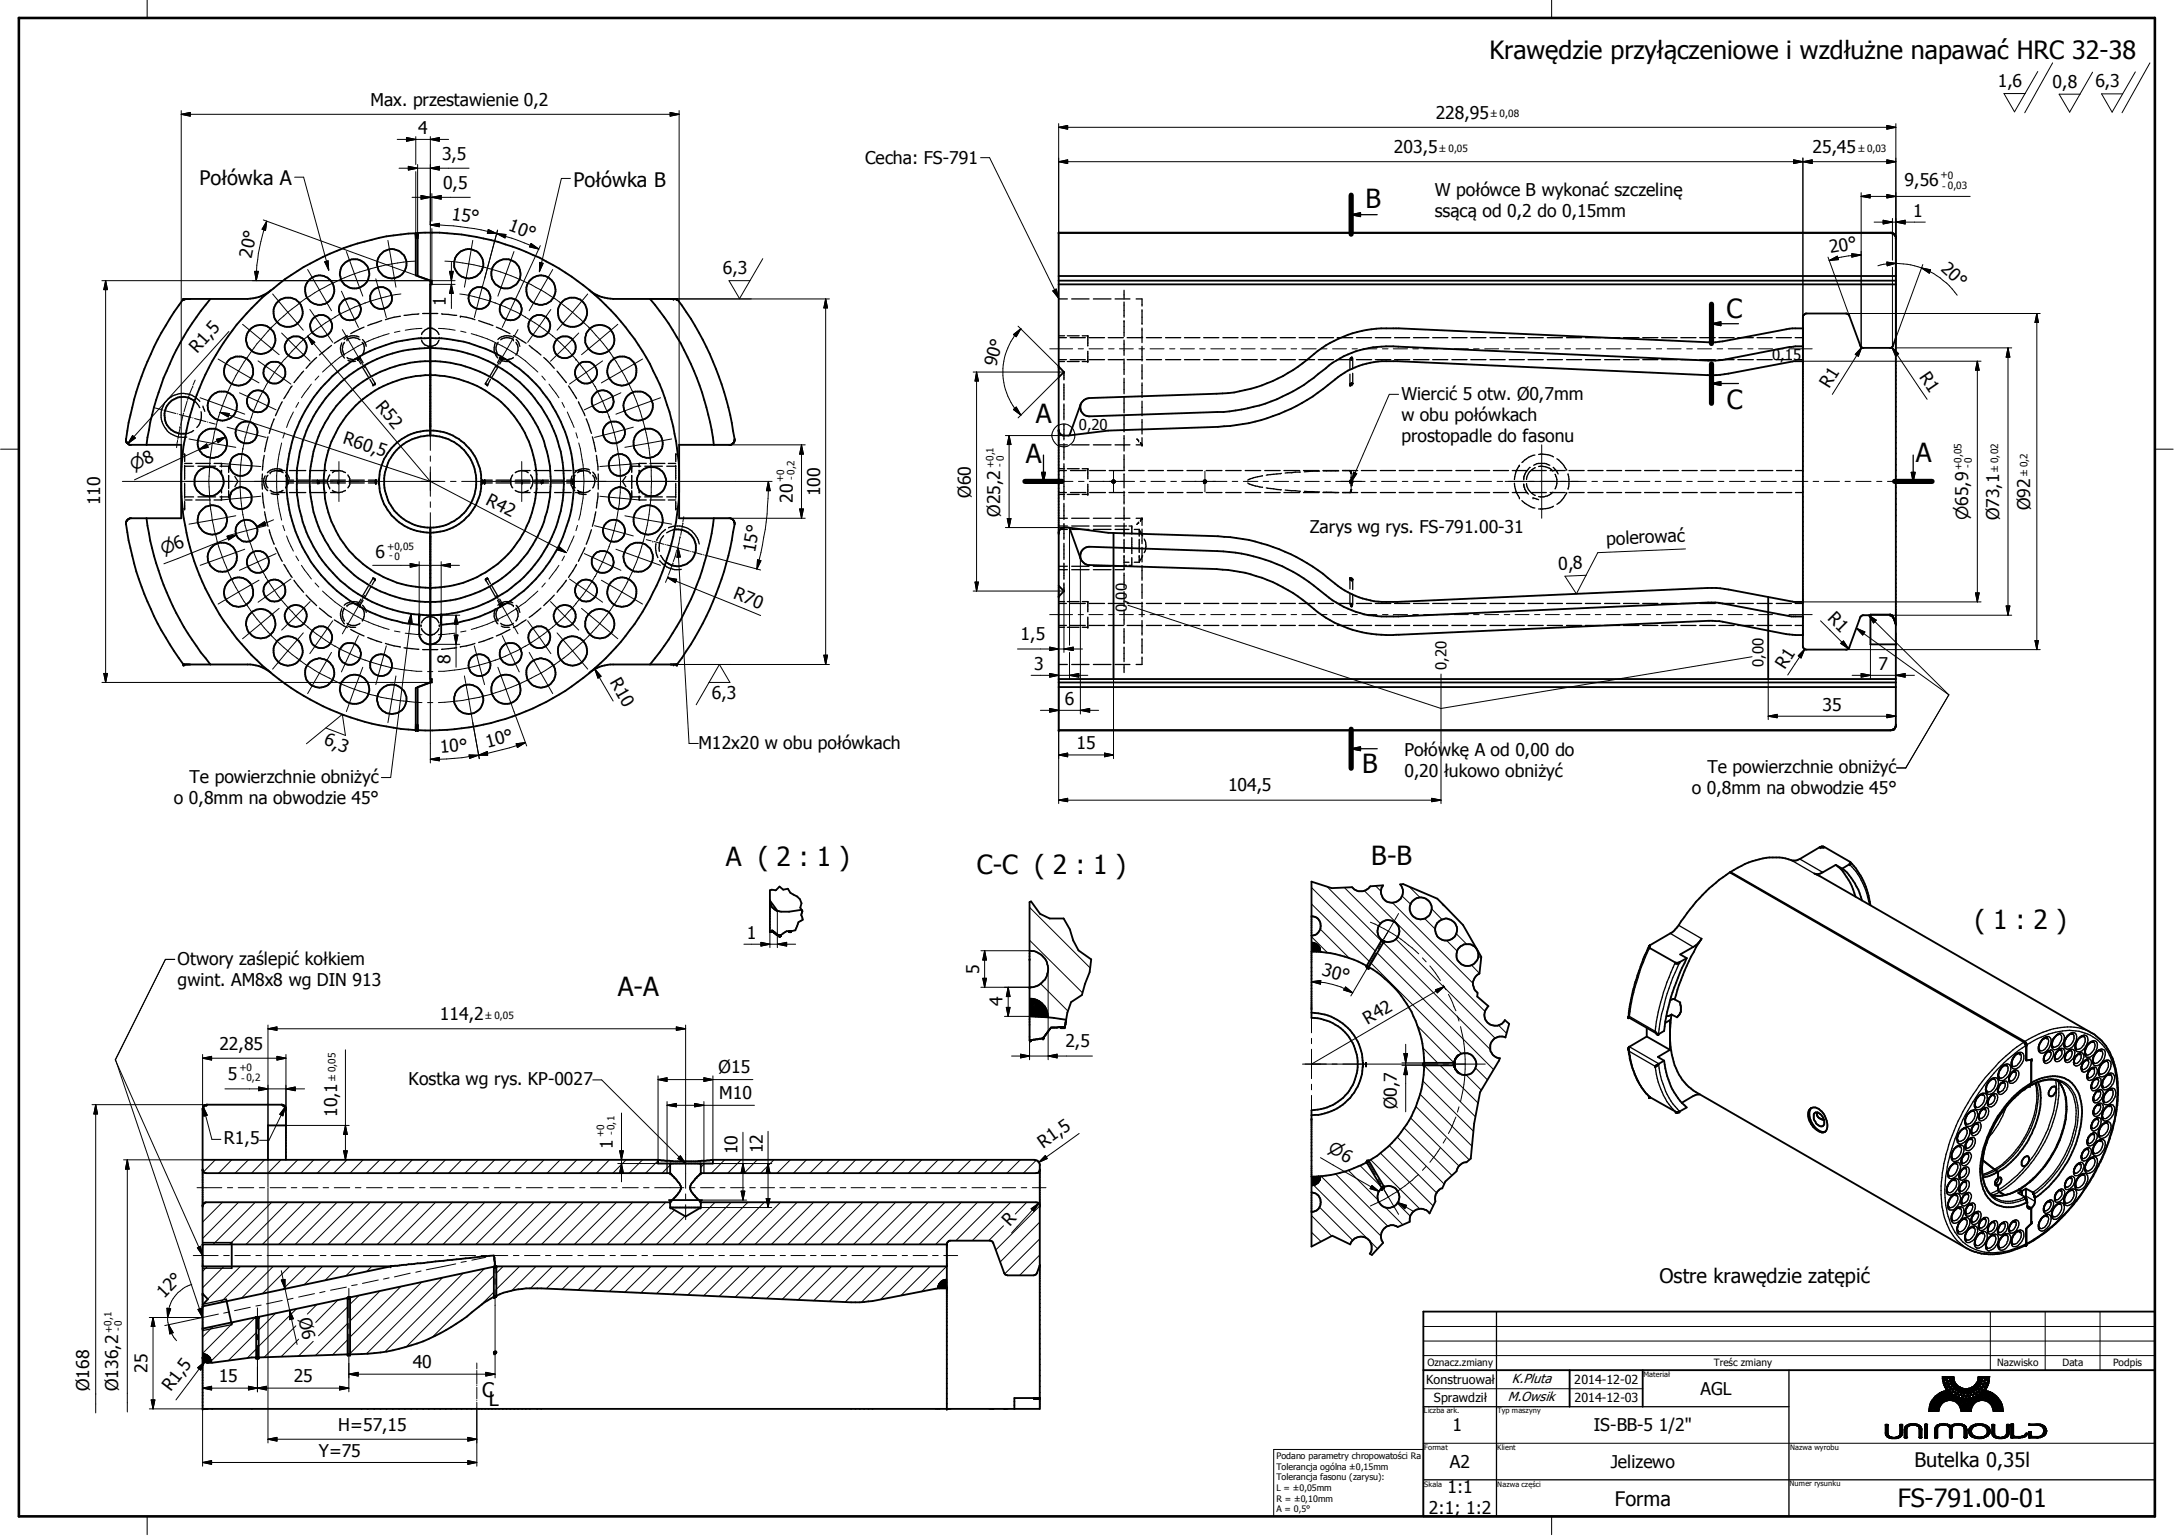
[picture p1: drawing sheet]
<svg xmlns="http://www.w3.org/2000/svg" width="297mm" height="210mm" viewBox="0 0 297 210" stroke-linecap="round" stroke-linejoin="round" font-family="sans-serif">
<defs><g id="words">
<g font-size="3.6">
<text x="186.6" y="28.5">B</text>
<text x="235.9" y="43.4">C</text>
<text x="141.5" y="57.9">A</text>
<text x="235.9" y="55.8">C</text>
<text x="140.2" y="63.2">A</text>
<text x="261.7" y="63.1">A</text>
<text x="186.1" y="105.7">B</text>
<text x="99.2" y="118.4">A ( 2 : 1 )</text>
<text x="133.5" y="119.4">C-C ( 2 : 1 )</text>
<text x="187.4" y="118.2">B-B</text>
<text x="269.8" y="126.9">( 1 : 2 )</text>
<text x="84.4" y="136.1">A-A</text>
</g>
<g font-size="3.4">
<text x="203.5" y="8">Krawędzie przyłączeniowe i wzdłużne napawać HRC 32-38</text>
<text x="259.3" y="206">FS-791.00-01</text>
</g>
<g font-size="2.7">
<text x="27.3" y="25.3">Połówka A</text>
<text x="78.4" y="25.5">Połówka B</text>
<text x="226.7" y="175.4">Ostre krawędzie zatępić</text>
<text x="65.9" y="190.9">C</text>
<text x="66.8" y="192.1">L</text>
<text x="261.6" y="200.5">Butelka 0,35l</text>
<text x="220.6" y="205.7">Forma</text>
</g>
<g font-size="2.4">
<text x="273" y="11.9">1,6</text>
<text x="280.5" y="12">0,8</text>
<text x="286.3" y="11.9">6,3</text>
<text x="50.6" y="14.4">Max. przestawienie 0,2</text>
<text x="196.2" y="16.2">228,95</text>
<text x="57.1" y="18.3">4</text>
<text x="60.4" y="21.8">3,5</text>
<text x="118.2" y="22.5">Cecha: FS-791</text>
<text x="190.5" y="21">203,5</text>
<text x="247.6" y="21">25,45</text>
<text x="60.5" y="25.8">0,5</text>
<text x="196" y="26.8">W połówce B wykonać szczelinę</text>
<text x="196" y="29.7">ssącą od 0,2 do 0,15mm</text>
<text x="260.2" y="25.4">9,56</text>
<text x="261.4" y="29.6">1</text>
<text x="34.4" y="35.3" transform="rotate(-79 34.4 35.3)">20°</text>
<text x="61.6" y="30" transform="rotate(7 61.6 30)">15°</text>
<text x="69.3" y="31.5" transform="rotate(20 69.3 31.5)">10°</text>
<text x="250.1" y="34.6" transform="rotate(-10 250.1 34.6)">20°</text>
<text x="60.9" y="41.8" transform="rotate(-90 60.9 41.8)">1</text>
<text x="98.8" y="37.5">6,3</text>
<text x="265.1" y="36.8" transform="rotate(42 265.1 36.8)">20°</text>
<text x="26.9" y="48.4" transform="rotate(-48 26.9 48.4)">R1,5</text>
<text x="136.1" y="50.2" transform="rotate(-74 136.1 50.2)">90°</text>
<text x="249.9" y="53.2" transform="rotate(-58 249.9 53.2)">R1</text>
<text x="262.2" y="51.5" transform="rotate(56 262.2 51.5)">R1</text>
<text x="51.2" y="55.6" transform="rotate(50 51.2 55.6)">R52</text>
<text x="191.5" y="54.7">Wiercić 5 otw. Ø0,7mm</text>
<text x="191.5" y="57.6">w obu połówkach</text>
<text x="46.7" y="60.6" transform="rotate(18 46.7 60.6)">R60,5</text>
<text x="191.5" y="60.5">prostopadle do fasonu</text>
<text x="13.7" y="69" transform="rotate(-90 13.7 69)">110</text>
<text x="66.2" y="68.9" transform="rotate(27 66.2 68.9)">R42</text>
<text x="108.3" y="68.7" transform="rotate(-90 108.3 68.7)">20</text>
<text x="112.1" y="67.8" transform="rotate(-90 112.1 67.8)">100</text>
<text x="132.6" y="68" transform="rotate(-90 132.6 68)">Ø60</text>
<text x="136.6" y="70.6" transform="rotate(-90 136.6 70.6)">Ø25,2</text>
<text x="273.2" y="71.1" transform="rotate(-90 273.2 71.1)">Ø73,1</text>
<text x="277.4" y="69.7" transform="rotate(-90 277.4 69.7)">Ø92</text>
<text x="51.3" y="76.2">6</text>
<text x="103.2" y="75.6" transform="rotate(-80 103.2 75.6)">15°</text>
<text x="179" y="72.8">Zarys wg rys. FS-791.00-31</text>
<text x="212.9" y="77.9" transform="rotate(-3 212.9 77.9)">0,8</text>
<text x="219.5" y="74.5" transform="rotate(-3 219.5 74.5)">polerować</text>
<text x="100.1" y="81.7" transform="rotate(22 100.1 81.7)">R70</text>
<text x="139.4" y="87.5">1,5</text>
<text x="249.6" y="84.6" transform="rotate(45 249.6 84.6)">R1</text>
<text x="61.5" y="90.8" transform="rotate(-90 61.5 90.8)">8</text>
<text x="83.3" y="93.3" transform="rotate(60 83.3 93.3)">R10</text>
<text x="97.3" y="95.6">6,3</text>
<text x="141.3" y="91.5">3</text>
<text x="243.9" y="91.6" transform="rotate(-57 243.9 91.6)">R1</text>
<text x="256.7" y="91.6">7</text>
<text x="44.2" y="101.7" transform="rotate(21 44.2 101.7)">6,3</text>
<text x="145.5" y="96.3">6</text>
<text x="249" y="97.1">35</text>
<text x="25.9" y="107">Te powierzchnie obniżyć</text>
<text x="60.2" y="103" transform="rotate(-5 60.2 103)">10°</text>
<text x="66.6" y="102.2" transform="rotate(-15 66.6 102.2)">10°</text>
<text x="95.5" y="102.4">M12x20 w obu połówkach</text>
<text x="147.1" y="102.4">15</text>
<text x="191.9" y="103.3">Połówkę A od 0,00 do</text>
<text x="191.9" y="106.1">0,20 łukowo obniżyć</text>
<text x="233.3" y="105.7">Te powierzchnie obniżyć</text>
<text x="23.7" y="109.9">o 0,8mm na obwodzie 45°</text>
<text x="167.8" y="108.2">104,5</text>
<text x="231.1" y="108.5">o 0,8mm na obwodzie 45°</text>
<text x="24.3" y="131.9">Otwory zaślepić kołkiem</text>
<text x="102.1" y="128.3">1</text>
<text x="24.3" y="134.7">gwint. AM8x8 wg DIN 913</text>
<text x="133.8" y="133.1" transform="rotate(-90 133.8 133.1)">5</text>
<text x="137" y="137.4" transform="rotate(-90 137 137.4)">4</text>
<text x="180.5" y="133.3" transform="rotate(15 180.5 133.3)">30°</text>
<text x="30" y="143.4">22,85</text>
<text x="60.1" y="139.4">114,2</text>
<text x="145.6" y="143.1">2,5</text>
<text x="186.9" y="140" transform="rotate(-30 186.9 140)">R42</text>
<text x="31.1" y="147.6">5</text>
<text x="55.8" y="148.3">Kostka wg rys. KP-0027</text>
<text x="98.2" y="146.6">Ø15</text>
<text x="46.1" y="152.7" transform="rotate(-90 46.1 152.7)">10,1</text>
<text x="98.3" y="150.2">M10</text>
<text x="190.8" y="151.6" transform="rotate(-90 190.8 151.6)">Ø0,7</text>
<text x="30.6" y="156.4">R1,5</text>
<text x="83.7" y="157" transform="rotate(-90 83.7 157)">1</text>
<text x="100.8" y="157.7" transform="rotate(-90 100.8 157.7)">10</text>
<text x="104.2" y="157.6" transform="rotate(-90 104.2 157.6)">12</text>
<text x="142.5" y="157" transform="rotate(-35 142.5 157)">R1,5</text>
<text x="138" y="167.7" transform="rotate(-47 138 167.7)">R</text>
<text x="22.4" y="177.5" transform="rotate(-46 22.4 177.5)">12°</text>
<text x="40.8" y="180.3" transform="rotate(78 40.8 180.3)">Ø6</text>
<text x="12.2" y="190.1" transform="rotate(-90 12.2 190.1)">Ø168</text>
<text x="16.1" y="190.1" transform="rotate(-90 16.1 190.1)">Ø136,2</text>
<text x="20.1" y="187.6" transform="rotate(-90 20.1 187.6)">25</text>
<text x="23.3" y="190.2" transform="rotate(-53 23.3 190.2)">R1,5</text>
<text x="29.9" y="188.9">15</text>
<text x="40.1" y="188.9">25</text>
<text x="56.4" y="187">40</text>
<text x="232.4" y="190.6">AGL</text>
<text x="46.2" y="195.5">H=57,15</text>
<text x="198.5" y="195.6">1</text>
<text x="217.8" y="195.5">IS-BB-5 1/2&quot;</text>
<text x="43.6" y="199.1">Y=75</text>
<text x="197.8" y="204">1:1</text>
<text x="198.1" y="200.7">A2</text>
<text x="220.1" y="200.7">Jelizewo</text>
<text x="195.2" y="206.8">2:1; 1:2</text>
</g>
<g font-size="2.3">
<text x="18.2" y="64.3" transform="rotate(-25 18.2 64.3)">⌀8</text>
<text x="268.9" y="71.1" transform="rotate(-90 268.9 71.1)">⌀65,9</text>
<text x="22.3" y="75.8" transform="rotate(-22 22.3 75.8)">⌀6</text>
<text x="181.4" y="157.4" transform="rotate(30 181.4 157.4)">⌀6</text>
</g>
<g font-size="2">
<text x="242.1" y="49.2">0,15</text>
<text x="147.4" y="58.8">0,20</text>
<text x="154" y="83.7" transform="rotate(-90 154 83.7)">0,00</text>
<text x="197.7" y="91.6" transform="rotate(-90 197.7 91.6)">0,20</text>
<text x="241" y="91.1" transform="rotate(-90 241 91.1)">0,00</text>
</g>
<g font-size="1.8">
<text x="206" y="191.5">M.Owsik</text>
<text x="206.6" y="189.1">K.Pluta</text>
</g>
<g font-size="1.7">
<text x="194.9" y="189.1">Konstruował</text>
<text x="195.9" y="191.6">Sprawdził</text>
<text x="215.1" y="189.1">2014-12-02</text>
<text x="215.1" y="191.6">2014-12-03</text>
</g>
<g font-size="1.4">
<text x="265.1" y="24.4">+0</text>
<text x="265.4" y="25.9">- 0,03</text>
<text x="107.1" y="65.9" transform="rotate(-90 107.1 65.9)">+0</text>
<text x="108.6" y="65.6" transform="rotate(-90 108.6 65.6)">- 0,2</text>
<text x="135.8" y="64" transform="rotate(-90 135.8 64)">+0,1</text>
<text x="137.1" y="63.8" transform="rotate(-90 137.1 63.8)">- 0</text>
<text x="268.1" y="64.3" transform="rotate(-90 268.1 64.3)">+0,05</text>
<text x="269.3" y="64" transform="rotate(-90 269.3 64)">- 0</text>
<text x="52.9" y="75.2">+0,05</text>
<text x="53.2" y="76.5">-0</text>
<text x="32.7" y="146.3">+0</text>
<text x="32.9" y="147.8">- 0,2</text>
<text x="82.5" y="155.4" transform="rotate(-90 82.5 155.4)">+0</text>
<text x="84" y="155.2" transform="rotate(-90 84 155.2)">- 0,1</text>
<text x="15.3" y="182.2" transform="rotate(-90 15.3 182.2)">+0,1</text>
<text x="16.6" y="181.9" transform="rotate(-90 16.6 181.9)">- 0</text>
<text x="195" y="186.6">Oznacz.zmiany</text>
<text x="234.2" y="186.6">Treśc zmiany</text>
<text x="272.9" y="186.7">Nazwisko</text>
<text x="281.8" y="186.7">Data</text>
<text x="288.7" y="186.6">Podpis</text>
</g>
<g font-size="1.3">
<text x="203.7" y="16">±0,08</text>
<text x="196.7" y="20.8">±0,05</text>
<text x="253.9" y="20.8">±0,03</text>
<text x="273" y="64.5" transform="rotate(-90 273 64.5)">±0,02</text>
<text x="277" y="65.1" transform="rotate(-90 277 65.1)">±0,2</text>
<text x="66.3" y="139.2">±0,05</text>
<text x="45.8" y="147.7" transform="rotate(-90 45.8 147.7)">±0,05</text>
</g>
<g font-size="1.2">
<text x="174.4" y="199.3">Podano parametry chropowatości Ra</text>
<text x="174.4" y="200.8">Tolerancja ogólna ±0,15mm</text>
<text x="174.4" y="202.3">Tolerancja fasonu (zarysu):</text>
<text x="174.4" y="203.8">L = ±0,05mm</text>
<text x="174.4" y="205.2">R = ±0,10mm</text>
<text x="174.4" y="206.7">A = 0,5°</text>
</g>
<g font-size="1">
<text x="224.6" y="188.1">Materiał</text>
<text x="194.6" y="193.1">Liczba ark.</text>
<text x="204.6" y="193.1">Typ maszyny</text>
<text x="194.6" y="198.1">Format</text>
<text x="194.6" y="203.2">Skala</text>
<text x="204.6" y="203.2">Nazwa części</text>
<text x="204.6" y="198.1">Klient</text>
<text x="244.5" y="203.1">Numer rysunku</text>
<text x="244.6" y="198.2">Nazwa wyrobu</text>
</g>
</g></defs>
<g fill="none" stroke="#000" stroke-width=".25">
<path d="M37 39.7l-.3 .2a5.2 5.2 0 0 1-2.9 1h-8.7M56.8 32.3h.1M56.8 32.1h.1M56.8 32h.1M56.8 31.9h.1M56.8 31.9v5.7l2 .8M56.8 31.9a33.9 33.9 0 0 0-32 32.9M57.1 31.8h.1M57.1 31.9h.1M57.1 32h.1M57.1 31.8v5.9l1.7 .7M57.1 31.8a34.1 34.1 0 0 1 35.7 32.5"/>
<path d="M58.8 38.4v21.1M58.8 38.4h.2v.5h-.2M80.6 39.7a5 5 0 0 0 3.2 1.2h8.7M144.6 31.8h.1M144.6 38.4h114.4M144.6 38.9h114.4M144.6 31.8h113.8l.2 .1M144.6 31.8v68M144.6 37.7h114.4M144.6 31.8l114 .1M258.6 31.9h.1M258.6 31.9l.3 .1v.1"/>
<path d="M258.7 31.9h.1M258.7 31.9l.2 .2M258.9 32.1l.1 .2M259 32.3v67.1M259 32.3v.1M259 32.6h.1M25.1 40.9h.1M25.1 40.9a40.9 40.9 0 0 0-7.9 19.4M25.2 40.9h.1M26.6 54.8a2.53 2.53 0 0 0-4.1 1.3 2.53 2.53 0 0 0 2.9 3.2M28.7 40.9a38.9 38.9 0 0 0-8.7 19.9M58.8 47.5h.1"/>
<path d="M58.8 49.4h.1M58.8 51.3h.1M58.8 47.5a18.3 18.3 0 0 0-18.2 17.2 18 18 0 0 0 1.3 8 18.2 18.2 0 0 0 15.4 11.3M58.8 47.5a18.3 18.3 0 0 1 18.2 17.6 18.3 18.3 0 0 1-16.7 18.9M88.8 40.9a38.7 38.7 0 0 1 8.7 19.9M92 40.9h.1M92.4 40.9h.1M92.5 40.9h.1M92.5 40.9a41.4 41.4 0 0 1 7.9 19.3l-.1 .1M144.6 50.1h.1M144.6 58.8h.1M144.6 50.1l.8 .7-.8 .8"/>
<path d="M147.7 55.2l-1.6 4.3M184.4 52.5h.1M184.4 52.5l.4-.1-.1 .1M184.4 52.5l.1 .1M184.5 52.5h.1M184.5 52.6h.1M184.7 52.5h.1M184.7 52.5l-.2 .1M246.3 44.9h.1M246.3 47.3h.1M246.3 49.4h.1M246.3 49.4h-1.2l-8.9 1.7-1.7 .2-43.6-1.9a12.8 12.8 0 0 0-4.2 .3 12.3 12.3 0 0 0-5.3 3 24.6 24.6 0 0 1-14.1 5.6l-15.9 .5-5.4 .7h-.8a.79 .79 0 0 1-.6-.6"/>
<path d="M246.3 47.3l-1.8 .1-8.7 1.7-1.4 .2-43.4-1.9a13.6 13.6 0 0 0-9.9 2.9l-1 .8a22.6 22.6 0 0 1-13.8 5.2l-17.4 .6a1.26 1.26 0 0 1-1.2-1.7M246.3 44.9h-1.8l-10.1 1.9-43.3-1.9a18.4 18.4 0 0 0-5 .3 16.1 16.1 0 0 0-7.5 4 19.9 19.9 0 0 1-7.7 3.9l-2.3 .5-.8 .1-19 .7-.7 .3-.4 .5M259 46.2h.1M259 46.2l-.4 1.1-.2 .2h-3.9l-.3-.2-1.6-4.3-.3-.2h-5.6l-.4 .4 .1 45.3 .3 .3 5.7-.1 .2-.1 1.6-4.3 .3-.2h1.1M17.2 71.4h.1M17.2 60.3h.1M17.2 60.2h.1M17.2 60h.1M17.2 60.3l.1 .1M17.3 60.4h.1M17.3 60.4l.4 .4h7.1v10h-7.1l-.2 .2-.3 .3a32.4 32.4 0 0 0 1.8 7.8 41.2 41.2 0 0 0 6.1 11.7M20 70.8a39.6 39.6 0 0 0 8.7 20"/>
<path d="M24.8 66.8a34 34 0 0 0 32 33M51.3 65.7h.1M51.3 65.9h.1M51.3 66h.1M51.3 65.6v.4M51.8 65.7h.1M51.8 65.9h.1M51.8 66h.1M51.8 65.6v.4M58.8 72.1v21.2M65.8 65.7h.1M65.8 65.9h.1"/>
<path d="M65.8 66h.1M65.8 65.6v.4M66.2 65.7h.1M66.2 65.9h.1M66.2 66h.1M66.2 65.6v.4M66.2 65.7v.2M92.2 72.3a34 34 0 0 1-35.1 27.5M92.2 72.3a2.54 2.54 0 0 1 2.8 3.2 2.54 2.54 0 0 1-4 1.3M92.8 67.3l-.4 4.1-.2 .9M97.5 70.8a38.7 38.7 0 0 1-8.7 20M100.3 71.2h.1"/>
<path d="M100.3 60.4h.1M100.3 60.4l-.4 .4h-7.1v10h7l.3 .2 .2 .2M100.3 71.2l.1 .2a41.9 41.9 0 0 1-7.9 19.4M100.3 60.3h.1M100.3 60.3v.1M100.4 60.2h.1M100.4 60h.1M144.6 72.9h.1M144.6 72.7l.2-.3 .3-.3h.9l5.4 .7 15 .5a27.1 27.1 0 0 1 10 2.4 27.6 27.6 0 0 1 6.4 4.4 11 11 0 0 0 6 2.2h2.1l42.4-2 2.3 .2 9.5 1.8h1.2M146.1 72.1l1.6 4.3M147.7 76.4l.4 .6 .5 .2 17.6 .6a21.5 21.5 0 0 1 13.8 5.9 16.4 16.4 0 0 0 11.1 3l42.9-1.9 .9 .1 9.1 1.8 2.3 .1M147.7 76.4a1.26 1.26 0 0 1 1.2-1.7l17.4 .6a23.4 23.4 0 0 1 14.8 6 12.5 12.5 0 0 0 6.5 2.8l1.2 .1h2.2l43.4-1.9 10.4 1.9h1.5"/>
<path d="M152 65.7h.1M152 65.7l.1-.1 .2 .1M152 65.7v.2l.1 .1 .2-.1v-.2M152.1 72.9v19.9M152.3 65.7h.1M164.5 65.9h.1M164.5 65.7h.3v.2l-.2 .1-.1-.1zM164.8 65.7h.1M184.4 79h.1M184.4 79h.3l.1 .2h-.1M184.4 79l.3 .2M184.5 65.9h.1"/>
<path d="M184.5 79.1h.1M184.5 79.2h.1M184.7 65.7h.1M184.7 79.2h.1M184.7 65.7h-.2l-.1 .2 .3 .1 .1-.3M184.8 65.7h.1M25.1 90.8h.1M25.1 90.8h9.1a5.1 5.1 0 0 1 2.8 1.1M25.2 90.8h.1M56.8 99.8h.1M56.8 99.7h.1M56.8 99.5h.1"/>
<path d="M56.8 99.3h.1M57.1 99.1h.1M57.1 99.6h.1M57.1 99.7h.1M57.1 99.8h.1M57.3 84.3h.1M57.3 84.2h.1M57.3 84.1h.1M57.3 84h.1M57.3 85.1h.1M57.3 85h.1M57.3 85.4a19.6 19.6 0 0 1-17.9-22.3 19.6 19.6 0 0 1 23.2-16.5 19.6 19.6 0 0 1 15.8 20.4 19.6 19.6 0 0 1-18.1 18.4"/>
<path d="M57.3 84v2.6a1.51 1.51 0 0 0 1.4 1.5 1.51 1.51 0 0 0 1.6-1.4v-2.7M57.3 84l1 .1 2-.1M58.8 80.3h.1M58.8 82.3h.1M58.8 93.3l-2 .7v5.8M58.8 92.8h.2v.5h-.2M58.8 93.3l-1.7 .6v5.9M60.3 85h.1M60.3 85.1h.1M60.3 84h.1M60.3 84.1h.1M60.3 84.2h.1"/>
<path d="M60.3 84.3h.1M92 90.8h.1M92.4 90.8h.1M92.5 90.8h.1M92.5 90.8h-9.1a5 5 0 0 0-2.8 1.1M144.6 81.5h.1M144.6 99.8h.1M144.6 93.3h114.4M144.6 92.8h114.4M144.6 80.1l.8 .7-.8 .7M144.6 93.9h114.4M241.6 81.6v11.2"/>
<path d="M246.3 82.3h.1M255.6 84.1h.1M258.2 84h.1M258.3 84h.1M258.4 84h.1M258.4 84h-2.8v4.1h3.4M258.4 84l.1 .1M258.5 84.1h.1M258.5 84.1l.2 .1M258.6 84.2h.1M258.7 84.2h.1M258.7 84.3h.1"/>
<path d="M258.7 84.3l.2 .7M258.7 84.2v.1M258.8 99.6h.1M258.8 99.6l-.5 .2h-113.7M258.9 85h.1M258.9 99.5l-.1 .1M258.9 85l.1 .3M258.9 99.5l-.3 .3h-114M259 99.4l-.1 .1M259 99.1h.1M259 88.1h.1M259 99.2v.2"/>
<path d="M236.4 119.2l40.2 23.2M236.4 119.2v.1M248.7 115.8h.1M248.7 115.8l-3 1.7a1.3 1.3 0 0 1-1.3-.1 9.4 9.4 0 0 0-7.5 1.5l-.5 .3M248.7 115.7h.1M248.7 115.7v.1M248.8 115.7h.1M248.8 115.7h-.1M248.8 115.7h.4M248.9 115.7h.1M249 115.7h.1M249.1 115.7h.1"/>
<path d="M249.2 115.7h.1M249.2 115.7l3.6 2.1M250.8 118.2l-1.8 1a1.13 1.13 0 0 1-1.1 .2l.8 .4 37 21.3a7.5 7.5 0 0 1 3.4 5.3l.2 1.5 .1 1.7a25.8 25.8 0 0 1-3.9 11.9l-1.8 2.6-1.6 1.9-1.3 1.3-1.5 1.2-1.3 1-1.2 .6M250.8 118.2a8.4 8.4 0 0 1 2.7 4.4M250.8 118.2l.9 .5M251.7 118.7a8.5 8.5 0 0 1 2.7 4.4M252.7 118.1h.1M252.7 118.1l-1 .6M252.8 117.8h.1M252.8 118.1h.1M252.8 118.1h-.1M252.8 117.9h.1"/>
<path d="M252.8 118h.1M252.8 117.8v.1M252.8 118v.1M252.8 117.8a10.1 10.1 0 0 1 2.8 5.9M252.9 117.9h.1M252.9 117.9l-.1 .1M105.2 127.2h.1M105.2 123.1h.1M105.2 123.1a1.6 1.6 0 0 0 1.5 1.5h1.1l1.7-.3M105.2 127.2h.4M105.2 123.1l1 1.4M105.3 127.2h.1"/>
<path d="M105.4 127.2h.1M105.5 127.2h.1M105.6 127.2h.1M105.6 127.2v.1M105.6 127.3h.1M105.7 127.3h.1M105.7 127.3v.1M105.7 127.4h.1M105.8 127.4h.1M105.8 127.4l.2 .2M106 127.6h.1M106.1 127.6h.1"/>
<path d="M106.1 127.6l.1 .1M106.2 127.7h.1M106.2 127.7l.1 .1M106.3 127.8h.1M106.4 127.8h.1M106.4 127.8l.1 .1 .2-.1M106.5 127.9h.1M106.6 127.8h.1M106.7 127.8h.1M107.8 127.3h.1M107.9 127.3h.1M108 127.3h.1"/>
<path d="M108.1 127.3h.1M109.5 124.3l-.2-.3a1.27 1.27 0 0 0-.9-1.7l-.4-.3-.3-.5-.7 .1-.5-.4-.5 .5-.6-.1-.2 .1v5.5M109.5 124.3l.1 .1M109.6 124.4h.1M109.6 124.4v.1a.78 .78 0 0 0 0 1l.1 .2-.6 .3-.4 1.1-.6 .2a1.69 1.69 0 0 0-1.4 .5M140.7 134.9h.1M140.7 131.1h.1M140.7 129.9a2.5 2.5 0 0 1 2.5 2.5 2.5 2.5 0 0 1-2.5 2.5M140.7 138.9a28.1 28.1 0 0 1 5 .5M145.6 139.5h.1M145.6 139.6h.1M145.6 139.5l-.1 .9"/>
<path d="M145.7 139.4h.1M145.7 139.4l.1-1 .5-1.5 1.5-.9 .4-1.5 .7-1.7 .2-1.7-1.7-1.2-.8-1.4-.4-1.5-.9-1.5h-1.9l-1.3-.6-1.2-1.7-.2 .1v18.9l1.8-.3M145.7 139.4l-.1 .1M179.2 120.5l2.7 .9 2.8-.2a1.59 1.59 0 0 0 2.5-.1l1.8-.1a1.5 1.5 0 0 0 .2 2 1.5 1.5 0 0 0 2.1-.1 1.5 1.5 0 0 0 0-2l.4-.1 4.7 2 3.5 3.6 2.5 4.4-.3 2.3a1.51 1.51 0 0 0-.2 2.6l-.1 .5 1.6 1.3a1.5 1.5 0 0 0-.1 2.3 1.5 1.5 0 0 0 2.3-.4l.6 .5-.5 1.9a1.49 1.49 0 0 0-2.1 .9 1.49 1.49 0 0 0 1.3 1.9l-2.7 4.7-.8 4.2-.4 4.8-.6 .5a1.49 1.49 0 0 0-1.4 1.3l-1.5 1.4-.4 .9a1.51 1.51 0 0 0-1 1.8l-.8 1.6a1.51 1.51 0 0 0-1.8-.5 1.51 1.51 0 0 0-.9 1.7l-1.6 .7a1.49 1.49 0 0 0-1.9 .2 1.49 1.49 0 0 0-.1 1.9l-1.6 1.7-.2-.2a1.5 1.5 0 0 0-.6-2.2 1.5 1.5 0 0 0-2.1 1l-2.5-1.2-2.8 1.4v-18.6a6.3 6.3 0 0 0 6.3-6.3 6.3 6.3 0 0 0-6.3-6.3zM179.2 125.2a1.31 1.31 0 0 1 1.2 1.3 1.31 1.31 0 0 1-1.2 1.3M179.2 130a15.3 15.3 0 0 1 7.5 2M179.2 138.4a7 7 0 0 1 7 7 7 7 0 0 1-7 7M186.7 132h.1M186.7 132l.1 .1M186.8 132.1h.1M186.9 132.2h.1M186.9 132.1h.1"/>
<path d="M186.9 132.1v.1M187 132.2h.1M187 132.2a15.2 15.2 0 0 1 7.6 13M188.8 128.4h.1M188.8 128.5h.1M188.8 128.4a1.5 1.5 0 0 1 .2-2.5 1.5 1.5 0 0 1 2.2 1.3 1.5 1.5 0 0 1-2.1 1.4M188.8 128.4l-2.1 3.6M188.8 128.4l.2 .3h.1M188.8 128.4l.3 .2M188.8 128.4v.1M188.9 128.6h.1M188.9 128.6l.2 .1"/>
<path d="M189 128.7h.1M189.1 128.7h.1M189.1 128.6h.1M189.1 128.7l-2.1 3.5M222.5 139h.1M222.5 139l3.9 2.3M222.6 138.9h.1M222.6 138.9l-.1 .1M225.3 129.4h.1M225.3 129.3h.1M225.3 129.3v.1M225.3 129.5h.1"/>
<path d="M225.3 129.4v.1M225.3 129.3a31.3 31.3 0 0 0-2.6 7.9l-.2 1.8M225.4 129.5h.1M225.4 129.2h.1M225.4 129.2l-.1 .1M225.4 129.5l3.5 2.1M225.5 129.2h.1M225.5 129.2l2.7-1.6a4.4 4.4 0 0 0 1.5-1.7 25.1 25.1 0 0 1 6.6-6.7l40.3 23.3M225.5 129.2h-.1M227.5 139.8l.7-.4v4.1M228.4 138.6l-.2 2.3M228.4 138.6l-.5 .3-.2-.1"/>
<path d="M228.8 136.6l.8 .4 .1 1.3-.6 .7-.7-.4M228.8 136.6l-.2-.1-.4 .2M228.9 131.6h.1M229 131.6h.1M229.1 131.6h.1M229.2 131.6h.1M229.3 131.6h.1M229.4 131.5h.1M229.4 131.5l-.5 .1M229.5 131.5h.1M229.5 131.5h-.1M230.5 130.9a29.3 29.3 0 0 0-3.1 10l-.8 .4h-.1"/>
<path d="M230.5 130.9l-.9-.5 2-1.1 .3-.3 .6-.7a30 30 0 0 0-3.7 8.3M230.5 130.9l-1 .6M27.7 158.5h62.3l2.1 .2h3.1l2.1-.2h44a.84 .84 0 0 1 .8 .6v33.4h-114.4M27.7 159.9a.43 .43 0 0 0 .4 .4h63.5M27.9 151.2h.1M28.1 151h.1M28.1 151h-.1l-.3 .5v41M28.2 151h.1M28.2 151h10.4h.1M28.2 151h-.1M38.7 151h.1M38.7 151l.1 .1"/>
<path d="M38.8 151.1h.1M38.8 151.1l.3 .3v7.1M39.1 153.8h-2.5v4.7M89.9 158.5h.1M89.9 158.5v.5h7.5v-.5M91.6 159v1.3M91.6 159h.1M95.7 159h.1M95.8 159v1.3M97.4 158.5h.1M140.7 142.2h.1M140.8 142.2h.1"/>
<path d="M142.1 159.9a.44 .44 0 0 1-.5 .4h-45.8M142.5 141.9h.1M142.5 141.8h.1M142.5 141.8v.1M142.6 141.8h.1M144.9 140.4h.1M145 140.4h.1M145.1 140.4h.1M145.2 140.4h.1M145.3 140.4h.1M145.4 140.4h.1M145.5 140.4h.1"/>
<path d="M145.5 140.4h-1.9l-1 1.4M179.2 152.9h.1M186.2 145.2h.1M186.2 145.6h.1M186.2 145.2v.4M186.6 145.2h.1M186.6 145.6h.1M186.6 145.2v.4M186.7 158.8h.1M186.7 158.7h.1M186.7 158.8l2.1 3.5M186.7 158.8a15.3 15.3 0 0 1-7.5 2"/>
<path d="M186.7 158.7v.1M186.8 158.7h.1M186.9 158.6h.1M186.9 158.7h.1M186.9 158.7h-.1M186.9 158.6v.1M187 158.6h.1M187 158.6l2.1 3.6M194.5 145.5h.1M194.5 145.4h.1M194.5 145.3h.1M194.5 145.2h.1"/>
<path d="M194.5 145.2h4.2M194.5 145.5l.1 .1M194.5 145.2v.3M194.6 145.6h.1M194.6 145.2h.1M194.6 145.6h4.1M194.6 145.6a15.7 15.7 0 0 1-4.9 11.1l-1.5 1.2-1.2 .7M198.6 145.3h.1M198.6 145.4h.1M198.6 145.5h.1M198.6 145.3l.1 .3M198.7 145.2h.1"/>
<path d="M198.7 145.3h.1M198.7 145.5h.1M198.7 145.6h.1M198.7 145.6l.1 .4M198.7 145.2v.1M198.7 145.3h-.1M198.7 145.2a1.51 1.51 0 0 1 2-1.2 1.51 1.51 0 0 1 .8 2.2 1.51 1.51 0 0 1-2.3 .3l-.4-.5-.1-.4M198.7 145.6l.1 .2M198.7 145.2v.4M198.8 146l.2 .3zM199 144.5l-.3 .7M199.1 146.4l.3 .3"/>
<path d="M199.4 144.1a1.17 1.17 0 0 0-.6 .9M222.5 143.3h.1M222.5 143.2h.1M222.5 143.3v.2a11.9 11.9 0 0 0 1.2 4.2l.6 .9 1 1.3M222.5 143.3l.1 .4M222.5 143.2v.1M222.5 143.6h.1M222.5 143.1h.1M222.5 143.1v.1M225 141.6l-2.5 1.5M225 140.5v1.1M225 141.6l3.2 1.9"/>
<path d="M225.3 149.9h.1M225.4 149.9h.1M225.4 149.9l3.6 2.1 .5-.1M226.1 145.7h.1M226.1 140.9l.2 .3M226.2 145.7h.1M226.2 145.7h-.1M226.3 145.6h.1M226.3 141.2h.1M226.3 141.2l.2 .1M226.4 145.6h.1M226.4 145.6l-.2 .1"/>
<path d="M226.4 145.5h.1M226.4 141.3h.1M226.5 145.5h.1M226.5 141.3h.1M226.5 145.5l-.1 .1M226.6 145.4h.1M226.6 141.3h.1M226.6 145.4l-.1 .1M227.4 144.9l-.8 .5M227.4 144.9a9.4 9.4 0 0 0 3.1 6.4l-1 .6M228.2 142a9.7 9.7 0 0 0 2 5.9l.5 .6 1 .7 37 21.4a8.2 8.2 0 0 0 7.2 0l.8-.5M228.2 143.5l-1.7 .9 .9 .5"/>
<path d="M228.9 151.9h.1M229 152h.1M229.1 152h.1M229.2 152h.1M229.3 152h.1M229.4 151.9h.1M229.5 151.9h.1M232.3 149.6h-.6l-.4 .2-1.5 .9M247.2 151.6a1.08 1.08 0 0 1 1.7 .3 2.56 2.56 0 0 1 .6 2.6 .83 .83 0 0 1-1.3-.1 2.56 2.56 0 0 1-1.1-2.6zM247.5 151.4l-.1 .1a2.16 2.16 0 0 0 .6 2.6l.6 .5 .4 .1 .4-.1M247.9 152.2l.2-.2a1.31 1.31 0 0 1 1.1 1l.1 .6-.2 .2a.37 .37 0 0 1-.5 .1 1.37 1.37 0 0 1-.7-.9zM248.3 152a.68 .68 0 0 0 .6 1h.3"/>
<path d="M266.7 158.3h.1M266.7 158.3l.1 .1M267.3 159h.1M267.3 159h-.3a1.58 1.58 0 0 0-.8 1.6l.1 .1M267.5 155.8v.1M267.5 155.9h.1M267.5 155.9v.1M267.8 156.6h.1M267.8 156.6a1.35 1.35 0 0 0-1.1 1.1v.6M268.5 159.6h.1M268.5 159.6a1.08 1.08 0 0 0-.7 1.3M268.6 156.8h.1"/>
<path d="M268.6 154.2l-.4 .1-.5 .5a1.11 1.11 0 0 0-.2 1.1M268.6 153.5h.1M268.6 156.8v.1M268.8 157.6h.1M268.9 157.6l-.4 .1-.4 .5-.1 .3 .1 .5M269.3 155.6h.1M269.4 155.6h.1M269.4 155.6l-.4 .1-.2 .2-.2 .5v.4M269.4 154.8h.1M269.7 151.8h-.3a1.56 1.56 0 0 0-.9 1.6l.1 .1M269.9 151.3h.1M270.1 153.5h.1"/>
<path d="M270.2 153.5h.1M270.2 153.5h-.3l-.4 .6-.1 .3v.4M270.4 152.8h.1M270.4 152.7h.1M270.4 152.7v.1M270.9 149.5h.1M270.9 158.5l2.1 1.6M270.9 149.5a1.4 1.4 0 0 0-1 1.7v.1M270.9 149.5l.1 .1M271.2 151.5h.1M271.2 151.5a.87 .87 0 0 0-.8 .9v.3M271.4 149.1h.1"/>
<path d="M271.5 149.2h.1M271.6 150.8h.1M271.6 150.8l.1 .1M272.4 149.6h.1M272.4 149.6h-.1a.97 .97 0 0 0-.6 .7l-.1 .5M272.5 147.4a.88 .88 0 0 0-.9 .7l-.1 .2a.91 .91 0 0 0 0 .9M273 149.1h.1M273 149.1l.1 .1M273.2 147.3h.1M273.7 147.9h.1M273.7 147.9l-.1 .1a1.1 1.1 0 0 0-.6 1.1M274.1 145.5h.1"/>
<path d="M274.2 145.6a.94 .94 0 0 0-1 .7l-.2 .5v.3l.2 .2M274.5 147.6h.1M274.5 147.6l.1 .1M274.6 147.7h.1M275.2 146.4h.1M275.3 146.4h.1M275.3 146.4h-.2l-.4 .3-.2 .6v.3M276 144h.1M276 144l-.2-.1-.3 .2-.5 .6-.1 .4v.5l.1 .1M276.6 142.5h.1M276.6 142.5l.1 .1M276.6 158.2l.3-.2h.2a1.04 1.04 0 0 1-.2 1.2l-.4 .2-.2-.1a.86 .86 0 0 1 .3-1.1z"/>
<path d="M276.6 142.4h.1M276.7 142.4h.1M276.7 142.6h.1M276.7 142.4l.1 .1M276.7 142.6l.1 .1M276.8 142.8h.1M276.8 142.7h.1M276.8 142.5h.1M276.8 142.7v.1M276.8 142.5l.1 .1M276.8 142.8v2.1l.7-.1M276.8 144.9h.1"/>
<path d="M276.9 142.6h.1M276.9 142.7h.1M276.9 142.6v.1M276.9 142.8h.1M276.9 142.7v2.2M277.4 148.4h.1M277.4 148.4a12.6 12.6 0 0 0-2.8 2.3 14.7 14.7 0 0 0-2.8 4.6l-.7 2.1-.2 1.2a5.7 5.7 0 0 0 .9 4.4l.9 .7M277.5 144.8v3.2M277.5 148a15.4 15.4 0 0 0-7 11.7 6.7 6.7 0 0 0 1.1 4 3.9 3.9 0 0 0 4.6 .9l.8-.3M277.5 148l-.1 .4M277.5 144.8l.1-.1v.2M277.5 144.8l-.6 .1"/>
<path d="M277.5 148a4.7 4.7 0 0 1 4.8-.5 4.4 4.4 0 0 1 2.1 3.8 14.7 14.7 0 0 1-3.5 9.7l-1 1.2-1.9 1.5M277.5 144.9h.1M277.6 144.9l-.1 .1M278.4 147.9l-1 .5M278.4 147.9a7.4 7.4 0 0 1-.1 5.2 12.9 12.9 0 0 1-5.3 7M278.7 143.6h.1M279.3 144.9h.1M279.7 141.8h.1M279.7 141.8a1.25 1.25 0 0 0-1.1 1.1l-.1 .4 .2 .3M280 143.6h.1M280.1 143.6h.1M280.1 143.6l-.2 .1a1.14 1.14 0 0 0-.6 1.2"/>
<path d="M280.2 148.7a.4 .4 0 0 1 .6-.2 .4 .4 0 0 1 .1 .6l-.4 .7a.37 .37 0 0 1-.6-.2l.1-.5zM280.5 143h.1M280.8 144.7h.1M281.1 147.7l-.3-.1a1.93 1.93 0 0 0-1.3 0l-1.1 .3M281.1 147.7l.7 .2M281.1 147.7l.4 .3 .4 .7 .3 1v.5a4.9 4.9 0 0 1 .1 2l-.2 1.4a16.8 16.8 0 0 1-2.7 5.6 14.5 14.5 0 0 1-3.6 3.4M281.5 141.4h-.4l-.6 .8a.89 .89 0 0 0 0 .9M281.6 143.4h.1M281.6 143.4l-.3 .1-.3 .3-.2 .4v.5M282.1 143h.1M282.2 144.8h.1M283 143.6h-.3a1.25 1.25 0 0 0-.5 1.2"/>
<path d="M283.2 141.3a1.35 1.35 0 0 0-1.1 1.1v.6M283.4 145.2h.1M283.4 145.2l.1 .1M283.7 143.3h.1M284.1 159h.1M284.1 144h.1M284.1 144l-.2 .1-.4 .4-.1 .4v.3M284.2 159a.91 .91 0 0 0-.7 .7l-.1 .2 .1 .4M284.5 158.3h.1M284.5 146.1h.1M284.7 141.6a.93 .93 0 0 0-.9 .7l-.2 .4 .1 .6M285 144.1h.1"/>
<path d="M285.2 157h.1M285.2 144.8h.1M285.2 147.2h.1M285.2 147.2l.1 .1M285.2 157l-.3 .1-.4 .5a.67 .67 0 0 0 0 .7M285.2 144.8l-.4 .2-.3 .4-.1 .4 .1 .3M285.3 156.2h.1M285.8 154.1h.1M285.8 148.7h.1M286 154.9h.1M286 146h.1M286 157.6h.1"/>
<path d="M286 145.2h.1M286 150.3h.1M286 142.4a.93 .93 0 0 0-.9 .7l-.2 .4 .1 .6M286 158.2a1.37 1.37 0 0 0-1.1 1.1v.6l.1 .1M286 154.9a1 1 0 0 0-.7 .7l-.1 .3 .1 .3M286 146a1.17 1.17 0 0 0-.8 1v.2M286 150.3l.1 .1M286.1 150.3h.1M286.6 152.9h.1M286.6 147.4h.1M286.6 152.9a1.05 1.05 0 0 0-.9 .9l.1 .4M286.6 147.4a1.05 1.05 0 0 0-.8 1.3"/>
<path d="M286.8 150.9h.1M286.8 149.1h.1M286.8 155.2h.1M286.9 150.9a.96 .96 0 0 0-.9 .9v.3l.1 .1M286.9 149.1h-.2l-.3 .2-.4 .6v.4M287 155.8h.1M287 143.5h.1M287 143.5a1.43 1.43 0 0 0-1 1.7M287 143.5l.1 .1M287.1 155.9v-.1a1.54 1.54 0 0 0-1.1 1.4v.4M287.3 152.8h.1M287.3 148.5h.1"/>
<path d="M287.3 152.8l.1 .1M287.9 153.5h-.3a1.48 1.48 0 0 0-.8 1.6v.1M287.9 145h-.2a1.43 1.43 0 0 0-.9 1.1v.5l.1 .2M288.3 151.1h.1M288.3 146.8h.1M288.4 151.1a1.38 1.38 0 0 0-1.1 1.7M288.4 146.9a1.11 1.11 0 0 0-1.1 .8l-.1 .4 .1 .4M288.4 148.8h.1M288.4 148.8l-.5 .3-.3 .4-.2 .6v.4l.1 .1M288.4 148.8l.1 .1M27.7 170.1h.1M27.7 178.5h.1"/>
<path d="M27.7 164.8h.1M27.7 176.8h.1M27.7 170.1h101.7M27.7 173.1h25.7M27.7 176.8l.7 .7-.7 .8M30.9 177.5l.8 3.5M31.7 169.8v3.5M35.1 180h.1M35.1 180h.2M35.2 180h.1M35.3 180h.1M35.3 180v5.5"/>
<path d="M47.5 177.4h.1M47.5 177.3h.1M47.5 177.4l-12.2 2.6M47.5 177.3v7.8M47.5 177.3h.2M47.6 177.3h.1M47.7 177.3h.1M47.8 177.3h.1M47.8 177.3v7.8M47.8 177.3h-.1M53.4 173.1h.1M53.4 173.1l-25.7 5.4"/>
<path d="M67.5 173.1h.1M67.5 177.2h.1M67.5 173.1l-19.7 4.2M67.5 177.2a23.1 23.1 0 0 0-3.7 2.7 25.8 25.8 0 0 1-16 5.2M67.5 173.1v4.1M67.6 173.1h.1M67.6 177.2h.1M67.6 173h.1M67.6 173.1h.2M67.6 173l-.1-1.4-14.1 1.5M67.6 173h.2M67.7 173h.1"/>
<path d="M67.7 173.1h.1M67.8 173h.1M67.8 173.1h.1M67.8 177.1h.1M67.8 173v.1M67.8 173.1h61.6M67.8 173v4.1M67.8 177.1l-.2 .1M91.4 164h4.5M91.6 164.3h.1M91.6 160.3h.1M91.6 164.3v.7"/>
<path d="M91.6 165l2.1 1.2 2.1-1.2M91.6 160.3l.8 .9a1.57 1.57 0 0 1 .6 1.4l-.5 .7-.9 1h-63.5l-.2 .1-.2 .3M91.6 165h4.2M91.6 165h.1M91.6 160.4h.1M95.7 165h.1M95.7 160.4h.1M95.8 164.3h.1M95.8 160.3h.1M95.8 164.3v.7M95.8 160.3a5.9 5.9 0 0 0-1.5 1.9 1.95 1.95 0 0 0 .9 1.5l.5 .6h45.9h.2l.3 .4M129.4 176.1h.1"/>
<path d="M129.4 170.1h.1M129.4 176.1h-1.3l-8.9 1.7-1.7 .2-43.5-1.9h-2.7a9.8 9.8 0 0 0-3.5 1M142.1 164.8h.1M142.1 172.9h.1M142.1 172.9l-.5 1.1-.3 .3h-3.6l-.4-.1-.1-.3-1.5-4-.2-.3-5.8-.1-.3 .3v22.7M179.2 162.9a1.27 1.27 0 0 1 1.2 1.1 1.29 1.29 0 0 1-1.2 1.6M188.8 162.4h.1M188.8 162.3h.1M188.9 162.3h.1M188.9 162.3h-.1M188.9 162.2h.1M188.9 162.3l-.1 .1"/>
<path d="M188.9 162.2v.1M188.9 162.2h.2M189 162.2h.1M189.1 162.2h.1M189.1 162.2l-.2 .1M189.1 162.2a1.5 1.5 0 0 1 2.1 1.3 1.5 1.5 0 0 1-2 1.4 1.5 1.5 0 0 1-.6-2.4l.2-.1M194.5 179.2h99.9v28h-99.9zM266.2 164.9h.1M266.3 165h.1M266.3 160.7h.1M266.7 166.8h.1M267.1 161.2h.1"/>
<path d="M267.1 161.2h-.1l-.5 .2a1.86 1.86 0 0 0-.5 1.4l.1 .1M267.3 163.3h.1M267.3 163.3a1.03 1.03 0 0 0-1 .8v.1a.7 .7 0 0 0 0 .8M267.5 168.2h.1M267.5 168.3h.1M267.8 165.1h.1M267.8 162.7h.1M267.8 160.9h.1M267.8 162.8h.1M267.8 165.1h-.4l-.3 .3a1.37 1.37 0 0 0-.4 1.3v.1M268 164.3h.1M268 164.3l.1 .1"/>
<path d="M268.1 164.4h.1M268.5 161.5h.1M268.6 169.3h.1M268.6 166.5h.1M268.6 166.5a1.31 1.31 0 0 0-1.1 1.1 .6 .6 0 0 0 0 .7M268.6 161.5a1.08 1.08 0 0 0-.8 1.3M268.6 165.8h.1M268.6 169.4h.1M268.8 163.1h.1M268.9 163.2h-.4a1.39 1.39 0 0 0-.5 1.1M269.3 164.5h.1M269.4 164.5h.1"/>
<path d="M269.4 164.5l-.5 .3-.2 .3-.1 .3v.4v.1M269.4 166.9h.1M269.4 166.9v.1M269.6 167.7h.1M269.7 167.7h-.3a1.73 1.73 0 0 0-.9 1.1v.5l.1 .1M270.1 165.7h.1M270.2 165.7h.1M270.2 165.7h-.2a1.18 1.18 0 0 0-.6 1.2M270.4 167.8h.1M270.9 168.4h.1M271 168.4a1.32 1.32 0 0 0-1.1 1.3l-.1 .2 .2 .3M271.2 166.5h.1"/>
<path d="M271.2 166.5a.99 .99 0 0 0-.8 1.2v.1M271.4 170.5h.1M271.6 168.2h.1M271.6 168.2l.1 .1M272.4 167h.1M272.4 167h-.1a1 1 0 0 0-.6 .6l-.1 .6M272.5 168.8h.1M272.5 168.8a1.32 1.32 0 0 0-1 1.8M272.6 161.7l.4 .3 .1 .8 .8 .5M272.8 161.2l.3-.3h.2a.71 .71 0 0 1-.6 1.1l-.1-.1v-.4zM273 160.1v.9M273 160.1l-1.2 .6-.9 .2"/>
<path d="M273.2 170.5h.1M273.7 167.1h.1M273.7 167.1l-.4 .2-.3 .5v.5l.1 .1M274.1 168.7h.1M274.1 168.7a1.49 1.49 0 0 0-1.1 1.3v.3l.2 .2M274.6 168.1h.1M275 170h.1M275.2 166.9h.1M275.3 166.9h.1M275.3 166.9a.87 .87 0 0 0-.7 .7l-.1 .2 .1 .3M275.8 162.6h.1M275.8 162.6l.5 .2"/>
<path d="M275.8 162.6l-1.2 .6-1 .2a2.17 2.17 0 0 1-1.5-.1M276 168.3h.1M276 168.3h-.2a1.04 1.04 0 0 0-.8 .7l-.1 .4v.5l.1 .1M276.3 162.8v.5M276.3 162.8l-.5 .2 .9 .6M276.7 163.6h.1M276.7 170.1h.1M276.8 170.1h.1M276.8 163.7h.1M276.8 170.1h-.1M276.8 170h.1M276.8 162.4v1.3"/>
<path d="M276.8 163.7l.1 .2M276.8 170v.1M276.8 162.4l-.5 .4M276.8 162.4l.9 .5M276.9 163.8h.1M276.9 163.9h.1M276.9 170.1h.1M276.9 163.9v.2M276.9 164.1h.1M276.9 164h.1M276.9 169.9h.1M276.9 170h.1"/>
<path d="M276.9 170v.1M276.9 164.2h.1M276.9 164.1v.1M277 164.3h.1M277 164.2h.1M277 164.2l.1 .9 .1 .1 .3-.1M277 164.8l.5 .3M277.5 167.2l-.7 .7v2.1M277.5 165.1v2.1M277.5 167.2l-.6 .6v2.2M277.5 167h.1v.2M277.5 167.1l.1 .1"/>
<path d="M277.6 167.2h-.1M277.7 162.9h.1M277.7 162.9l.1 .1M277.8 163h.1M277.8 163l.1 .1M277.9 163.1h.1M277.9 163.2h.1M277.9 163.1v.1M277.9 163.3h.1M277.9 163.2l.1 .2M278 163.4h.1M278 163.5h.1"/>
<path d="M278 163.6h.1M278 163.4v.3M278 163.7h.1M278 163.7a1.47 1.47 0 0 1-.5 1.4M279.3 165.4h.1M279.7 166.1h.1M279.7 166.1l-.3 .1a1.36 1.36 0 0 0-.7 .7l-.2 .4v.3l.2 .3M279.9 164.1h.1M279.9 164.1v.1a1.17 1.17 0 0 0-.6 1.2M279.9 164.1h.2M280 164.1h.1M280.1 164.1h.1"/>
<path d="M280.5 166.2h.1M280.8 163.9h.1M281.5 164.5a.95 .95 0 0 0-1 .9l-.1 .3 .1 .5M281.6 162.6h.1M281.6 162.6l-.3 .1-.3 .3-.2 .4v.5M282.1 164.3h.1M282.1 164.3l.1 .1M282.2 162.2h.1M282.2 162.1h.1M282.2 162.1v.1M283 160.9h.1M283 160.9a.87 .87 0 0 0-.8 .9v.3"/>
<path d="M283.2 162.6a1.32 1.32 0 0 0-1.1 1.7M284.7 160.5a1.08 1.08 0 0 0-1 .9l-.1 .2v.5l.1 .2M27.7 181.6h.1M27.7 192.5h.1M27.7 181.6v.2M35 185.5h.1M35 180h.1M35 180l-7.3 1.6M35 180v5.5M35.1 185.5h.1M35.2 185.5h.1M35.3 185.5h.1"/>
<path d="M35.3 185.5h-.9l-5.4 .7h-.7a.79 .79 0 0 1-.6-.6M47.5 185.1h.1M47.5 185.1l-12.2 .4M47.5 185.1h.3M47.6 185.1h.1M47.7 185.1h.1M47.8 185.1h.1M67.5 185h.1M67.5 184.7h.3a.2 .2 0 0 1 0 .2 .2 .2 0 0 1-.2 .1l-.1-.1zM67.8 184.7h.1M129.4 192.5h.1M141.3 191.1h.1"/>
<path d="M141.4 191.1h.1M141.5 191.1h.1M141.6 191.1h.1M141.7 191.1h.1M141.8 191.1h.1M141.9 191.1h.1M142 191.1h.1M142.1 191.1h.1M142.1 191.1h-3.5v1.4M194.5 187.2h99.9M214.5 187.2v5M224.4 187.2v5"/>
<circle cx="43.7" cy="39.7" r="2.01"/>
<circle cx="48.4" cy="37.4" r="2.01"/>
<circle cx="53.5" cy="36" r="1.99"/>
<circle cx="64" cy="36" r="1.99"/>
<circle cx="69.1" cy="37.4" r="2"/>
<circle cx="73.9" cy="39.6" r="2.01"/>
<circle cx="30.4" cy="55.5" r="1.99"/>
<circle cx="32.6" cy="50.7" r="2"/>
<circle cx="33.7" cy="59.1" r="1.5"/>
<circle cx="35.2" cy="54.8" r="1.49"/>
<circle cx="35.6" cy="46.4" r="2"/>
<circle cx="37.5" cy="50.9" r="1.51"/>
<circle cx="39.4" cy="42.7" r="2.01"/>
<circle cx="40.4" cy="47.4" r="1.51"/>
<circle cx="43.9" cy="44.5" r="1.5"/>
<circle cx="47.8" cy="42.3" r="1.49"/>
<circle cx="52" cy="40.7" r="1.48"/>
<circle cx="65.5" cy="40.7" r="1.49"/>
<circle cx="69.8" cy="42.3" r="1.51"/>
<circle cx="73.7" cy="44.5" r="1.5"/>
<circle cx="77.1" cy="47.5" r="1.51"/>
<circle cx="78.2" cy="42.7" r="2"/>
<circle cx="80.1" cy="50.9" r="1.5"/>
<circle cx="81.9" cy="46.4" r="1.98"/>
<circle cx="82.3" cy="54.8" r="1.52"/>
<circle cx="83.9" cy="59.1" r="1.51"/>
<circle cx="85" cy="50.7" r="2.01"/>
<circle cx="87.2" cy="55.5" r="1.99"/>
<circle cx="28.6" cy="65.8" r="1.99"/>
<circle cx="29" cy="60.6" r="2.01"/>
<circle cx="29" cy="71" r="1.99"/>
<circle cx="30.4" cy="76.1" r="1.99"/>
<circle cx="32.9" cy="68.1" r="1.51"/>
<circle cx="32.9" cy="63.6" r="1.49"/>
<circle cx="33.7" cy="72.5" r="1.5"/>
<circle cx="35.2" cy="76.8" r="1.5"/>
<circle cx="58.8" cy="65.8" r="14.5"/>
<circle cx="58.8" cy="65.8" r="6.3"/>
<circle cx="58.8" cy="65.8" r="7"/>
<circle cx="58.8" cy="65.8" r="16.5"/>
<circle cx="82.3" cy="76.8" r="1.51"/>
<circle cx="83.9" cy="72.5" r="1.51"/>
<circle cx="84.7" cy="68.1" r="1.51"/>
<circle cx="84.7" cy="63.6" r="1.49"/>
<circle cx="87.2" cy="76.2" r="2.02"/>
<circle cx="88.5" cy="60.6" r="2.01"/>
<circle cx="88.6" cy="71" r="2.01"/>
<circle cx="89" cy="65.8" r="2"/>
<circle cx="32.6" cy="80.9" r="2.01"/>
<circle cx="35.6" cy="85.2" r="2"/>
<circle cx="37.5" cy="80.7" r="1.49"/>
<circle cx="39.3" cy="89" r="1.99"/>
<circle cx="40.4" cy="84.2" r="1.5"/>
<circle cx="43.7" cy="92" r="1.99"/>
<circle cx="43.9" cy="87.1" r="1.49"/>
<circle cx="47.8" cy="89.3" r="1.5"/>
<circle cx="48.4" cy="94.2" r="2"/>
<circle cx="52.1" cy="90.9" r="1.49"/>
<circle cx="53.5" cy="95.6" r="2.01"/>
<circle cx="64" cy="95.6" r="2"/>
<circle cx="65.5" cy="90.9" r="1.5"/>
<circle cx="69.1" cy="94.2" r="1.99"/>
<circle cx="69.8" cy="89.4" r="1.5"/>
<circle cx="73.7" cy="87.1" r="1.49"/>
<circle cx="73.9" cy="92" r="2"/>
<circle cx="77.2" cy="84.2" r="1.51"/>
<circle cx="78.2" cy="88.9" r="2"/>
<circle cx="80.1" cy="80.7" r="1.52"/>
<circle cx="81.9" cy="85.2" r="2"/>
<circle cx="85" cy="80.9" r="2"/>
<circle cx="194.1" cy="124.1" r="1.5"/>
<circle cx="197.6" cy="127.1" r="1.49"/>
<circle cx="200.5" cy="130.5" r="1.52"/>
</g>
<g fill="none" stroke="#000" stroke-width=".18">
<path d="M153.6 39.7v1M184.6 29.3l1.3-.2v.5zM184.6 29.3h3.6M25.4 59.7h.1M26.5 58.8l-.8 .4-.3 .1M26.6 54.8l.7 .9M27.3 54.9a2.98 2.98 0 0 0-5.1 .8 2.98 2.98 0 0 0 3.2 4M27.5 56.3a2.44 2.44 0 0 1-.6 2.1M27.7 55.5l.3 .7M36.6 59.7l-.5 2M37.5 57.2l-.7 2M38.6 54.9l-1 1.9"/>
<path d="M39.9 52.7l-1.1 1.8M41.5 50.7l-1.3 1.6M43.3 48.9l-1.5 1.4M45.3 47.2l-1.7 1.3M46.7 46.9a1.82 1.82 0 0 0 .4 2M47.1 46.8a1.41 1.41 0 0 0 0 1.7M47.4 46.4h.1M47.4 48.9a1.34 1.34 0 0 0 1.5 .1M47.4 46.4a1.46 1.46 0 0 1 1.8 0M47.5 45.8l-1.8 1.1M47.5 49.2l.6 .2h.5M48.9 49.1h.1"/>
<path d="M48.9 49h.1M48.9 49v.1M48.9 49.1l.4 .6M49 49.1h.1M49 48.9l-.1 .1M49.1 46.1a1.7 1.7 0 0 0-2.1 .3M49.1 48.9h.1M49.2 48.9h.1M49.2 48.9h-.1M49.2 48.9l.4 .7M49.2 48.9l-.3 .1M49.5 46.8a1.41 1.41 0 0 1 0 1.7"/>
<path d="M49.5 50.1l.8 1.4M49.5 46.4l.4 .5 .1 .4M49.7 44.7l-1.8 .9M49.8 50l.8 1.4M50.5 51.9l.5 .7M50.8 51.7l.5 .7M51 52.6h.1M51 52.5v.1M51.2 52.4h.1M51.2 52.5h.1M51.3 52.4h.1M51.3 52.4l-.3 .2"/>
<path d="M52.2 43.8l-2 .7M54.7 43.2l-2 .5M57.2 42.9l-2 .2M57.5 46.1h.1M57.5 46.2h.1M57.6 45.7a1.25 1.25 0 0 1 1.2-.8 1.25 1.25 0 0 1 1.2 .8M57.6 46.5a1.24 1.24 0 0 0 1.2 .8 1.24 1.24 0 0 0 1.2-.8M57.7 42.8h2.1M60 46.1h.1M60 46.2h.1M60.3 42.9l2.1 .2M62.9 43.2h.1"/>
<path d="M62.9 43.2l2 .5M65.4 43.8l1.9 .7M66.3 52.4h.1M66.3 52.4l.2 .2h.1v-.1M66.4 52.4h.1M66.4 52.4h-.1M66.6 52.6h.1M66.6 52.5h.1M66.8 51.7l-.5 .7M67 51.9l-.4 .7M67.7 46.9l-.1 .1a1.97 1.97 0 0 0 .4 1.9M67.8 50l-.8 1.4"/>
<path d="M67.8 44.7l1.9 .9M68.1 46.8a1.41 1.41 0 0 0 0 1.7M68.1 50.1l-.9 1.4M68.4 48.9h.1M68.4 48.9l-.4 .7M68.4 46.4a1.4 1.4 0 0 1 1.7 0M68.4 48.9l.3 .1M68.5 49.2l.6 .2h.5M68.5 48.9l.1 .1M68.6 49.1h.1M68.6 49h.1M68.7 49h.1"/>
<path d="M68.7 49.1h.1M68.7 49v.1M68.7 49.1l-.4 .6M70.1 46.1a1.73 1.73 0 0 0-2.1 .3M70.1 46.4h.1M70.1 48.9a1.61 1.61 0 0 1-1.4 .1M70.1 45.8l1.8 1.1M70.5 46.8a1.37 1.37 0 0 1 0 1.7M70.5 46.4l.4 .5 .1 .4M72.3 47.2l1.6 1.3M74.3 48.9l1.4 1.4M76.1 50.7l1.3 1.6"/>
<path d="M77.7 52.7l1.1 1.8M79 54.9l.9 1.9M80.1 57.2l.7 2M80.9 59.7l.5 2M144.6 46.1h1.1M144.6 49.4h.9M144.6 45.9h.9M144.6 40.9h1.2M144.6 49.1h1.1M145.4 50.8h.1M145.4 50.8v1.1M145.4 52.5v2.2"/>
<path d="M145.4 55.2v2.2M145.4 57.9v2.2M145.8 49.4h1.6M145.8 45.9h1.6M146.2 46.1h2.1M146.2 49.1h2.1M146.4 40.9h2.4M147.9 49.4h.7M147.9 45.9h.7M148.6 49.4h.1M148.6 45.9h.1M148.6 45.9v1.4"/>
<path d="M148.6 48v1.4M148.8 46.1h2.1M148.8 49.1h2.1M149.4 40.9h2.4M151.4 46.1h2.1M151.4 49.1h2.1M152.4 40.9h2M153.6 43.9h.1M153.6 41.3v2M153.6 43.9v2.1M153.6 46.5v2.1M153.6 49.1v2.1"/>
<path d="M153.6 51.7v2.1M153.6 54.3v2.1M153.6 56.9v2.1M153.6 59.5v2.1M154 46.1h2.1M154 49.1h2.1M155.2 40.9h.8v.9M155.3 60l.3 .2M156 42.3v2M156 44.8v2M156 47.3v2M156 49.8v2"/>
<path d="M156 52.3v2M156 54.8v2M156 57.3v2M156 59.8v1M156.6 46.1h2.1M156.6 49.1h2.1M159.3 46.1h2M159.3 49.1h2M161.8 46.1h2.2M161.8 49.1h2.2M164.5 46.1h2M164.5 49.1h2"/>
<path d="M167.1 46.1h2.1M167.1 49.1h2.1M169.7 46.1h2.1M169.7 49.1h2.1M172.3 46.1h2.1M172.3 49.1h2.1M174.9 46.1h2.1M174.9 49.1h2.1M177.5 46.1h2.1M177.5 49.1h2.1M180.1 46.1h2.1M180.1 49.1h2.1"/>
<path d="M182.7 46.1h2.1M182.7 49.1h2.1M184.4 49v1.4M184.4 51.1v1.4M184.5 48.9h.1M184.5 49.1h.1M184.6 49h.1M184.6 48.9h.1M184.6 48.9h-.1M184.7 49h.1M184.7 48.9h.1M184.7 49l-.2 .1"/>
<path d="M184.8 48.9l-.1 .1M184.8 48.9v1.4M184.8 51v1.4M185.3 46.1h2.1M185.3 49.1h2.1M187.9 46.1h2.1M187.9 49.1h2.1M190.5 46.1h2.1M190.5 49.1h2.1M193.1 46.1h2.1M193.1 49.1h2.1M195.7 46.1h2.1"/>
<path d="M195.7 49.1h2.1M198.4 46.1h2M198.4 49.1h2M201 46.1h2M201 49.1h2M203.6 46.1h2.1M203.6 49.1h2.1M206.2 46.1h2.1M206.2 49.1h2.1M208.8 46.1h2.1M208.8 49.1h2.1M211.4 46.1h2.1"/>
<path d="M211.4 49.1h2.1M214 46.1h2.1M214 49.1h2.1M216.6 46.1h2.1M216.6 49.1h2.1M219.2 46.1h2.1M219.2 49.1h2.1M221.8 46.1h2.1M221.8 49.1h2.1M224.4 46.1h2.1M224.4 49.1h2.1M227 46.1h2.1"/>
<path d="M227 49.1h2.1M229.7 46.1h2M229.7 49.1h2M232.2 46.1h2.2M232.2 49.1h2.2M233.8 44.2l1.3-.2v.5zM233.8 52.4l1.3-.2v.5zM233.8 52.4h3.7M233.8 44.2h3.7M234.9 46.1h2M234.9 49.1h2M237.4 46.1h2.2"/>
<path d="M237.4 49.1h2.2M240.1 46.1h2M240.1 49.1h2M242.7 46.1h2.1M242.7 49.1h2.1M245.3 46.1h1M245.3 49.1h1M25 62.1h.1M25 69.6h.1M25.2 62.1h.1M25.2 69.6h.1M25.2 67.9h1.3"/>
<path d="M25.2 63.7h1.3M25.2 68.3h1M25.2 63.3h1M25.2 62.1v1M25.2 63.6v1.9M25.2 66v2.1M25.2 68.5v1.1M26.8 68.3h1.9M26.8 63.3h1.9M27 67.9h2.5M27 63.7h2.5M29.2 63.3h1.1"/>
<path d="M30.1 67.9h1.1M30.1 63.7h1.1M30.3 67.8h.1M30.3 63.3h.1M30.3 67.8v.5h-1.1M30.3 63.3v.5M30.3 64.3v.5M30.3 66.9v.5M31.2 67.9h.1M31.2 66.6h.1M31.2 65h.1M31.2 63.7h.1"/>
<path d="M31.2 63.7v.9M31.2 65v1.6M31.2 67.1v.8M31.2 63.7l.5 .7M31.7 67.2l-.5 .7M32.1 65.1l.4 .7-.4 .7M35.9 67.4l.2 2M35.9 64.8v2M36.1 62.2l-.2 2.1M36.1 69.9l.5 2M36.2 65a1.64 1.64 0 0 0 .4 2.1M36.6 64.9a1.36 1.36 0 0 0-.1 1.7l.1 .1"/>
<path d="M36.8 72.4l.7 2M36.9 64.6h.1M36.9 67l.7 .3h1.3M37 67.4l.6 .2h.5M37.6 74.8l1 1.9M37.8 64.3l.7 .2M38 67.3l.4-.1zM38 64.3l.5 .2M38.5 64.5l.2 .1M38.5 67.1l-.1 .1M38.6 64.2a1.83 1.83 0 0 0-2.1 .4M38.7 67l-.3 .2"/>
<path d="M38.8 77.1l1.1 1.8M38.9 64.3h-1.2l-.8 .3M39 64.9l.3 .8M39 64.5l.4 .6 .1 .4M39.1 65l.1 .1a1.54 1.54 0 0 1-.1 1.5M39.3 65.7h.1M39.3 65.6h.1M39.3 65.9h.1M39.3 66h.1M39.3 66l-.3 .7M39.3 66h.8M39.3 65.6l.1 .1"/>
<path d="M39.3 65.9v.1M39.3 65.6h.8M39.5 67.3h2.3M39.5 64.3h2.3M40.2 79.3l1.3 1.6M40.6 66h1.6M40.6 65.6h1.6M42.3 67.3h2.3M42.3 64.3h2.3M42.6 65.6h.8M43.3 65.7h.1M43.3 65.9l.1 .1"/>
<path d="M43.4 66h.1M43.4 65.6l-.1 .1M43.4 65.6v.1M43.4 65.7h.1M43.4 65.7l.1 .2M43.5 65.9h.1M43.5 65.7h.1M43.5 65.9l-.1 .1h-.8M43.5 65.7v.2M43.5 65.9l.1 .1M43.6 66h.1M43.6 66h1"/>
<path d="M43.6 65.6h1M43.6 65.9h.1M43.6 65.7h.1M43.6 65.7v.3M45 66.7h.1M45 64.9a1.47 1.47 0 0 0 0 1.8M45.1 66h2.1M45.1 65.6h2.1M45.2 64.3h1.1M45.4 64.6a1.64 1.64 0 0 1 1.8 0M45.4 67l.7 .3M46.2 65.7h.1"/>
<path d="M46.2 65.9h.1M46.2 65.7v.3M46.2 66h.1M46.3 65.9h.1M46.3 65.7h.1M46.3 65.7l-.1 .3M47.2 67v.1a2.8 2.8 0 0 1-2 .2M47.5 64.9a1.48 1.48 0 0 1 0 1.8M47.7 66h2.1M47.7 65.6h2.1M50.3 66h1.2M50.3 65.6h1.2"/>
<path d="M51 79h.1M51 79l.3 .2M51 79v.1M51 79l-.5 .8M51.2 79.2h.1M51.2 79.1h.1M51.3 79.2h.1M51.3 79.2h-.1M51.3 79.2l-.5 .7M51.6 66h.2M51.6 65.6h.2M65.8 66h.2"/>
<path d="M65.8 65.6h.2M66.1 66h1.2M66.1 65.6h1.2M66.3 79.2h.1M66.3 79.2l.5 .7M66.4 79.2h.1M66.5 79h.1M66.5 79l-.2 .1 .1 .1M66.6 79h.1M66.6 79h-.1M66.6 79v.1M66.6 79l.4 .8"/>
<path d="M67.8 66h2M67.8 65.6h2M70.1 64.9a1.44 1.44 0 0 0 0 1.8M70.4 66h2M70.4 65.6h2M70.4 67l.8 .3h1.2M70.4 64.6a1.47 1.47 0 0 1 1.8 0M71.3 65.7h.1M71.3 64.3h1.1M71.3 65.7v.2M71.3 66h.1M71.3 65.9h.1"/>
<path d="M71.3 65.9v.1M71.4 65.9h.1M71.4 65.7h.1M71.4 65.7l-.1 .3M72.2 67l-.7 .3M72.5 66.7h.1M72.5 64.9a1.47 1.47 0 0 1 0 1.8M73 66h1M73 65.6h1M73 67.3h2.2M73 64.3h2.2M74 65.7h.1"/>
<path d="M74 65.9h.1M74 65.7v.2M74 65.9v.1M74 66h.1M74.1 65.7h.1M74.1 65.7v.3h.9M74.2 65.6h.8M74.2 65.6l-.1 .1M74.2 65.6v.1M74.2 65.7h.1M74.2 65.9v.1M75.4 66h1.6"/>
<path d="M75.4 65.6h1.6M75.8 67.3h2.3M75.8 64.3h2.3M77.4 79.3l-1.3 1.6M77.4 66h.9M77.4 65.6h.9M78.2 65.9h.1M78.2 65a1.7 1.7 0 0 0 .3 2.1M78.2 65.7h.1M78.2 65.9l.1 .1M78.3 65.9h.1M78.3 66h.1"/>
<path d="M78.3 65.7h.1M78.3 65.6h.1M78.3 65.6l.1 .7 .1 .3M78.3 65.9v.1M78.3 65.9l.1 .4M78.4 65.3l-.1 .2M78.4 66.5l.1 .1M78.5 65l-.2 .7M78.5 66.6l.1 .1M78.6 64.9l-.2 .3M78.6 64.3h1.3l.4 .1 .3 .2M78.8 77.1l-1.1 1.8"/>
<path d="M78.9 67l.3 .2M79 67.4l.6 .2h.5M79 67.1l.2 .1M79.2 67.2l.4 .1M79.2 67.2l.2 .1M79.5 64.3l-.5 .2M79.8 64.3l-.5 .1-.4 .2M79.9 74.8l-.9 1.9M80.6 64.2a1.75 1.75 0 0 0-2.1 .4M80.6 64.6h.1M80.6 67l-.6 .3h-1.4M80.8 72.4l-.7 2"/>
<path d="M81 64.9a1.41 1.41 0 0 1 0 1.8M81 64.5a1.42 1.42 0 0 1 .5 1M81.4 69.9l-.5 2M81.5 62.2l.2 2.1M81.7 67.4l-.2 2M81.7 64.8v2M85.5 65.1l-.5 .7 .5 .7M85.9 67.2l.4 .7M86.3 67.9h.1M86.3 66.6h.1M86.3 65h.1M86.3 63.7h.1"/>
<path d="M86.3 67.9h1.2M86.3 63.7h1.2M86.3 63.7v.9M86.3 65v1.6M86.3 67.1v.8M86.3 63.7l-.4 .7M87.3 67.8h.1M87.3 63.3h.1M87.3 67.8v.5h1M87.3 63.3h1M87.3 63.3v.5M87.3 64.3v.5"/>
<path d="M87.3 66.9v.5M88.1 67.9h2.4M88.1 63.7h2.4M88.8 68.3h2M88.8 63.3h2M89.6 74.3v.7l.3 1.2M90.1 76.6a3.1 3.1 0 0 0 3 1.2M90.3 75.9l.7 .9M90.7 73.2a2.43 2.43 0 0 0-.6 2.2M90.9 72.3l-.7 .7-.5 .9M91.1 67.9h1.2M91.1 63.7h1.2"/>
<path d="M91.3 68.3h1M91.3 63.3h1M91.4 72.1a3 3 0 0 1 4.1 2.2M92.2 72.3l-1.1 .5M92.3 69.6h.1M92.3 62.1h.1M92.3 62.1v1M92.3 63.6v1.9M92.3 66v2.1M92.3 68.5v1.1M92.5 62.1h.1M92.5 69.6h.1"/>
<path d="M142.3 64.6h.5l-.2 1.2zM142.6 62.2v3.6M144.6 67.3h1.1M144.6 64.3h1.1M144.6 67.6h.9M144.6 64.1h.9M144.6 77.9h1.2M144.6 71.9h1.2M144.6 72.3h1.2M144.6 77.4h1.2M144.6 70.8h1.2M144.6 60.8h1.2"/>
<path d="M145.4 60.6v2.2M145.4 63.4v2.1M145.4 66.1v2.2M145.4 68.8v2.2M145.4 71.5v2.2M145.4 74.3v2.2M145.4 77v2.2M145.4 79.7v1.1M145.8 67.6h1.6M145.8 64.1h1.6M146.3 67.3h2.1M146.3 64.3h2.1"/>
<path d="M146.4 77.9h2.4M146.4 71.9h2.4M146.4 72.3h2.4M146.4 77.4h2.4M146.4 70.8h2.4M146.4 60.8h2.4M147.9 67.6h.7M147.9 64.1h.7M148.6 67.6h.1M148.6 64.1h.1M148.6 64.1v1.3M148.6 66.2v1.4"/>
<path d="M148.9 67.3h2.1M148.9 64.3h2.1M149.4 77.9h2.4M149.4 71.9h2.4M149.4 72.3h2.4M149.4 77.4h2.4M149.4 70.8h2.4M149.4 60.8h2.4M151.5 67.3h2.2M151.5 64.3h2.2M152.4 71.9h1.5M152.4 72.3h1.9"/>
<path d="M152.4 77.4h1.2M152.4 70.8h2M152.4 60.8h2M153.6 75.9h.1M153.6 75.9v2h-1.2M153.6 62.1v2.1M153.6 64.8v1.9M153.6 67.1v1.8M153.6 69.3v1.8M153.6 71.5v1.8M153.6 73.7v1.8M153.6 78.3v2"/>
<path d="M153.6 76.8h.7M153.6 77.3h.3M154.2 67.3h2.1M154.2 64.3h2.1M154.3 71.9h.3v1.1M154.6 76.2v1.1h-.3M154.6 73.5v2.1M155 76.8h.7M155 72.3h.7M155.2 70.8h.8M155.2 60.8h.8M155.6 71.4h.1"/>
<path d="M155.6 60.2h.1M155.6 71.4l-.3 .3M155.7 75.9h.1M155.7 72.3l.4 .9M155.7 72.3v1M155.7 73.7v1.8M155.7 75.9v.9M155.8 71.1h.1M155.8 60.5h.1M155.8 60.5l.2 .2M156 70.8h.1M156 70.9h.1"/>
<path d="M156 60.8h.1M156 70.8v1M156 72.3v2M156 74.8v2M156 77.3v2M156 79.8v2M156 70.9l-.2 .2M156.1 75.9l-.4 .9M156.3 73.7a1.83 1.83 0 0 1 0 1.8M156.9 67.3h2.1M156.9 64.3h2.1M159.5 67.3h2.1"/>
<path d="M159.5 64.3h2.1M162.2 67.3h2.1M162.2 64.3h2.1M164.8 67.3h2.2M164.8 64.3h2.2M167.5 67.3h2.1M167.5 64.3h2.1M170.1 67.3h2.2M170.1 64.3h2.2M170.5 66l1 .4 1 .2M172.5 65l-1.2 .3-.8 .3M172.8 67.3h2.1"/>
<path d="M172.8 64.3h2.1M173 66.7l2.1 .2M175.1 64.7l-2.1 .2M175.4 67.3h2.2M175.4 64.3h2.2M175.6 67l2.1 .1M177.7 64.5l-2.1 .1M178.1 67.3h2.1M178.1 64.3h2.1M178.2 67.1l2.1 .1M180.3 64.4l-2.1 .1M180.8 67.3h2.1"/>
<path d="M180.8 64.3h2.1M180.8 67.3h1.7M183.4 67.3h2.1M183.4 64.3h2.1M184.4 79v1.5M184.4 64.3h.1M184.5 64.3h.1M184.5 64.3h.1l.1 .4M184.5 64.3l.1 .4M184.6 66.9l-.1 .4 .2-.4M184.6 65.2v.4M184.6 66v.4"/>
<path d="M184.7 65.2l.1 .5M184.8 65.9l-.1 .5M184.8 79.2v1.4M186 67.3h2M186 64.3h2M188.6 67.3h2.1M188.6 64.3h2.1M191.2 67.3h2M191.2 64.3h2M193.8 67.3h2M193.8 64.3h2M196.3 67.3h2.1"/>
<path d="M196.3 64.3h2.1M198.9 67.3h2.1M198.9 64.3h2.1M201.5 67.3h2M201.5 64.3h2M204 67.3h2.1M204 64.3h2.1M206.6 67.3h2.1M206.6 64.3h2.1M206.9 66l.2 1.1 .5 .9M207.6 63.6h.1M207.6 68h.1"/>
<path d="M207.6 63.6a3.7 3.7 0 0 0-.7 1.9M207.9 68.4l.7 .5 .6 .4 .5 .1M208.2 65.4h.1M208.2 66.2h.1M208.2 66.2l.1 .5a1.17 1.17 0 0 0 .5 .8M208.6 66.1a1.98 1.98 0 0 0 1.2 1.6M209.1 63.9a1.94 1.94 0 0 0-.8 1l-.1 .5M209.2 67.3h2.1M209.2 64.3h2.1M209.5 68h.1M209.5 68l.7 .3M209.5 63.6a2.2 2.2 0 0 1 2.2 0"/>
<path d="M209.7 62.2a4 4 0 0 0-1.8 1M209.8 63.9a1.83 1.83 0 0 0-1.2 1.6M210.2 63.8h1l.7 .3 .3 .3M210.2 62.1h1.3l.8 .3M211.8 67.3h2.1M211.8 64.3h2.1M212.2 67.3a2.06 2.06 0 0 1-2 .6M212.2 63.9l.4 .4 .3 .5M212.3 69.2l-.8 .3-1.3 .1M212.5 64.8a1.95 1.95 0 0 1 0 2M212.7 62.7l.7 .6 .7 1M214.1 67.3l-.3 .4a2.81 2.81 0 0 1-1.1 1.2"/>
<path d="M214.2 64.8l.2 .7-.2 1.3M214.4 67.3h2M214.4 64.3h2M217 67.3h2M217 64.3h2M219.5 67.3h2.1M219.5 64.3h2.1M222.1 67.3h2.1M222.1 64.3h2.1M224.7 67.3h2M224.7 64.3h2M227.2 67.3h2.1"/>
<path d="M227.2 64.3h2.1M229.8 67.3h2.1M229.8 64.3h2.1M232.4 67.3h2.1M232.4 64.3h2.1M235 67.3h2.1M235 64.3h2.1M237.6 67.3h2M237.6 64.3h2M240.2 67.3h2M240.2 64.3h2M242.7 67.3h2.1"/>
<path d="M242.7 64.3h2.1M245.3 67.3h1M245.3 64.3h1M261.2 64.6h.5l-.3 1.2zM261.4 62.2v3.6M41.8 81.3l1.5 1.5M43.6 83.1l1.7 1.3M45.7 84.7l1.8 1.1M46.7 83.2a1.81 1.81 0 0 0 .4 2.1M47.1 83.1a1.57 1.57 0 0 0 0 1.7M47.4 82.8h.1M47.4 85.2a1.42 1.42 0 0 0 1.8 0"/>
<path d="M47.4 82.8a1.46 1.46 0 0 1 1.8 0M47.5 85.6l.4 .1h.7M47.9 86l1.8 .9M48.9 82.6h.1M48.9 82.5h.1M48.9 82.6l.1 .1M48.9 82.5v.1M48.9 82.5l.1 .1M49 82.6h.1M49.1 82.7h.1M49.1 82.4l-.2-.1a1.72 1.72 0 0 0-1.9 .4M49.1 82.7l.1 .1"/>
<path d="M49.2 82.7h.1M49.2 82.8h.1M49.3 81.9l-.4 .7M49.5 83.1a1.39 1.39 0 0 1 0 1.7M49.5 82.7l.4 .5 .1 .5M49.6 82l-.4 .7M50.2 87.1l2 .7M50.3 80.1l-.8 1.4M50.6 80.3l-.8 1.4M52.7 87.9l2 .5M55.2 88.5l2 .2M57.5 85.5h.1"/>
<path d="M57.5 85.4v.1M57.6 85.9a1.23 1.23 0 0 0 1.2 .9 1.23 1.23 0 0 0 1.2-.9M57.6 85.1a1.24 1.24 0 0 1 1.2-.8 1.24 1.24 0 0 1 1.2 .8M57.7 88.8h2.1M60 85.5h.1M60 85.4v.1M62.4 88.5l-2.1 .2M64.9 87.9l-2 .5M67 80.3l.8 1.4M67.2 80.1l.9 1.4M67.3 87.1l-1.9 .7M67.7 83.2l-.1 .2a1.8 1.8 0 0 0 .4 1.9"/>
<path d="M68 82l.4 .7M68.1 83.1a1.39 1.39 0 0 0 0 1.7M68.3 81.9l.4 .7M68.4 82.8h.1M68.4 82.7h.1M68.4 82.7v.1M68.4 85.2a1.35 1.35 0 0 0 1.7 0M68.5 85.6l.4 .1h.7M68.5 82.7h-.1M68.6 82.6h.1M68.6 82.7a1.33 1.33 0 0 1 1.5 .1M68.6 82.6l-.2 .2"/>
<path d="M68.7 82.6h.1M68.7 82.5h.1M68.7 82.5l-.1 .1M68.7 82.5v.1M69.7 86l-1.9 .9M70.1 82.4a1.73 1.73 0 0 0-2.1 .3M70.1 82.8h.1M70.5 83.1a1.39 1.39 0 0 1 0 1.7M70.5 82.7l.4 .5 .1 .5M71.9 84.7l-1.8 1.1M73.9 83.1l-1.6 1.3M75.7 81.3l-1.4 1.5"/>
<path d="M144.6 85.5h1.1M144.6 82.5h1.1M144.6 85.7h.9M144.6 82.2h.9M144.6 90.8h1.2M145.4 80.8h.1M145.8 85.7h1.6M145.8 82.2h1.6M146.2 85.5h2.1M146.2 82.5h2.1M146.4 90.8h2.4M147.9 85.7h.7"/>
<path d="M147.9 82.2h.7M148.6 85.7h.1M148.6 82.2h.1M148.6 82.2v1.4M148.6 84.3v1.4M148.8 85.5h2.1M148.8 82.5h2.1M149.4 90.8h2.4M151.4 85.5h2.1M151.4 82.5h2.1M152.4 90.8h2M153.6 80.9v1.9"/>
<path d="M153.6 83.4v2M153.6 85.9v2M153.6 88.4v2M153.6 90.9v1M154 85.5h2.1M154 82.5h2.1M156 82.3v2M156 84.8v2M156 87.3v2M156 89.8v1h-.8M156.6 85.5h2.1M156.6 82.5h2.1"/>
<path d="M159.3 85.5h2M159.3 82.5h2M161.8 85.5h2.2M161.8 82.5h2.2M164.5 85.5h2M164.5 82.5h2M167.1 85.5h2.1M167.1 82.5h2.1M169.7 85.5h2.1M169.7 82.5h2.1M172.3 85.5h2.1M172.3 82.5h2.1"/>
<path d="M174.9 85.5h2.1M174.9 82.5h2.1M177.5 85.5h2.1M177.5 82.5h2.1M180.1 85.5h2.1M180.1 82.5h2.1M182.7 85.5h2.1M182.7 82.5h2.1M184.4 81.2v1.4M184.5 82.5h.1M184.5 82.7h.1M184.5 82.5l.2 .1"/>
<path d="M184.5 82.7l.2 .1M184.6 82.8h.1M184.6 82.6h.1M184.7 82.8h.1M184.7 82.6h.1M184.7 82.7h.1M184.7 82.7v.1M184.8 82.6l-.1 .2M184.8 81.3v1.4M185.3 85.5h2.1M185.3 82.5h2.1M187.9 85.5h2.1"/>
<path d="M187.9 82.5h2.1M190.5 85.5h2.1M190.5 82.5h2.1M193.1 85.5h2.1M193.1 82.5h2.1M195.7 85.5h2.1M195.7 82.5h2.1M198.4 85.5h2M198.4 82.5h2M201 85.5h2M201 82.5h2M203.6 85.5h2.1"/>
<path d="M203.6 82.5h2.1M206.2 85.5h2.1M206.2 82.5h2.1M208.8 85.5h2.1M208.8 82.5h2.1M211.4 85.5h2.1M211.4 82.5h2.1M214 85.5h2.1M214 82.5h2.1M216.6 85.5h2.1M216.6 82.5h2.1M219.2 85.5h2.1"/>
<path d="M219.2 82.5h2.1M221.8 85.5h2.1M221.8 82.5h2.1M224.4 85.5h2.1M224.4 82.5h2.1M227 85.5h2.1M227 82.5h2.1M229.7 85.5h2M229.7 82.5h2M232.2 85.5h2.2M232.2 82.5h2.2M234.9 85.5h2"/>
<path d="M234.9 82.5h2M237.4 85.5h2.2M237.4 82.5h2.2M240.1 85.5h2M240.1 82.5h2M242.7 85.5h2.1M242.7 82.5h2.1M245.3 85.5h1M245.3 82.5h1M184.6 102.3l1.3-.2v.5zM184.6 102.3h3.6M244.8 117.6l3.1 1.8"/>
<path d="M245.9 117.4l3.1 1.8M252.7 118.1a9.4 9.4 0 0 1 2.7 5.5M225.4 129.5a33.2 33.2 0 0 0-2.8 9.4l3.5 2a32.2 32.2 0 0 1 2.8-9.4M228.2 127.6l3.1 1.8M229.4 126.4l3.1 1.9M229.5 131.5a30.3 30.3 0 0 0-2.9 9.8M91.1 159v1.3M96.2 159v1.3M222.6 143l4 2.4M225.4 149.9a10.8 10.8 0 0 1-2.8-6.2l3.5 2a10.5 10.5 0 0 0 2.8 6.2M226.6 145.4a10.3 10.3 0 0 0 2.9 6.5M266.5 159.4a1.09 1.09 0 0 1 1.1-.6 1.19 1.19 0 0 1-.2 1.8 .8 .8 0 0 1-1.1 .4 1.26 1.26 0 0 1 .2-1.6z"/>
<path d="M267.1 156.9a.78 .78 0 0 1 1.2-.2 1.67 1.67 0 0 1-.4 1.5 1 1 0 0 1-1.1 .4 1.08 1.08 0 0 1 .1-1.4zM267.3 159a1.09 1.09 0 0 1-.3 1.5 .63 .63 0 0 1-.7 .2M267.8 154.6a.94 .94 0 0 1 1.1-.5 .95 .95 0 0 1 .2 1.1l-.3 .5a1.18 1.18 0 0 1-1.1 .6 .98 .98 0 0 1-.2-1.3zM267.8 156.6a1.23 1.23 0 0 1-.4 1.6l-.3 .2h-.3M268 159.9a.56 .56 0 0 1 .5-.4 .56 .56 0 0 1 .6 .4 1.47 1.47 0 0 1-1.1 1.4 .75 .75 0 0 1-.2-1.2zM268.3 157.9a.64 .64 0 0 1 .9-.3 1.29 1.29 0 0 1-.2 1.3 .55 .55 0 0 1-.5 .4 .55 .55 0 0 1-.6-.4l.1-.6zM268.6 154.2a1.04 1.04 0 0 1-.2 1.5l-.4 .2-.5 .1M268.6 159.6a.87 .87 0 0 1-.6 1.4l-.2-.1M268.9 157.6a.91 .91 0 0 1-.8 1.4M268.9 155.7a.58 .58 0 0 1 1 0 1.59 1.59 0 0 1-.8 1.5 .57 .57 0 0 1-.6-.3 .57 .57 0 0 1 .1-.6zM268.9 152.1a.82 .82 0 0 1 1.2-.3 1.68 1.68 0 0 1-.3 1.6 .96 .96 0 0 1-1.2 .5 1.43 1.43 0 0 1 .3-1.8zM269.4 155.6a.91 .91 0 0 1-.6 1.3h-.2"/>
<path d="M269.6 153.8a.64 .64 0 0 1 1-.3 1.33 1.33 0 0 1-1 1.7 .71 .71 0 0 1-.2-1.1zM269.7 151.8a1.1 1.1 0 0 1-.4 1.6l-.1 .1-.3 .1-.3-.1M270.2 153.5a.88 .88 0 0 1-.4 1.3h-.4M270.3 149.8a.9 .9 0 0 1 1-.4 1.29 1.29 0 0 1-.2 1.8l-.1 .1a.68 .68 0 0 1-1.2 .1 1.52 1.52 0 0 1 .5-1.6zM270.8 151.6l.1-.1a.48 .48 0 0 1 .6-.1 .48 .48 0 0 1 .2 .6 1.1 1.1 0 0 1-1.2 1.1 1.01 1.01 0 0 1 0-1.2zM271 149.6l.1 .1a1.27 1.27 0 0 1-1.1 1.6M271.2 151.5l.2 .2a1.06 1.06 0 0 1-.6 1.1l-.3 .1v-.1M271.6 147.9a.97 .97 0 0 1 1.2-.6 1.17 1.17 0 0 1-.1 1.6 1.01 1.01 0 0 1-1.2 .6 1.07 1.07 0 0 1 .1-1.5zM271.9 149.9l.2-.3a.47 .47 0 0 1 .6-.1 .47 .47 0 0 1 .2 .6l-.2 .6a.89 .89 0 0 1-1 .5 1.16 1.16 0 0 1 .2-1.3zM272.5 149.6a.87 .87 0 0 1-.8 1.3M272.5 147.4a1.17 1.17 0 0 1-.7 1.8h-.3M273.4 148l.3-.2 .4-.1a1.11 1.11 0 0 1-.5 1.7 .43 .43 0 0 1-.4 .1 .43 .43 0 0 1-.3-.3l.2-.8z"/>
<path d="M273.5 145.8a.87 .87 0 0 1 1.1-.3 1.6 1.6 0 0 1-.7 2l-.2 .2-.5-.1a.97 .97 0 0 1 0-1.3v-.2zM273.8 147.9a.74 .74 0 0 1-.2 1.2l-.3 .1h-.2M274.1 151.2a14.3 14.3 0 0 1-2.4 4.3M274.2 145.6a1.2 1.2 0 0 1-.7 1.7h-.3M275 146.4a.47 .47 0 0 1 .5-.2 .47 .47 0 0 1 .3 .4 1.56 1.56 0 0 1-.8 1.4h-.3a1.04 1.04 0 0 1 .2-1.5zM275.2 144.2a.79 .79 0 0 1 1.2-.2 1.68 1.68 0 0 1-1.2 2.1l-.3-.2a1.5 1.5 0 0 1 .3-1.7zM275.3 146.4a.89 .89 0 0 1-.4 1.3h-.3M276 144a.81 .81 0 0 1 0 1.1 .86 .86 0 0 1-1 .6M276.5 142.4a27.1 27.1 0 0 0-10.2 14 19.6 19.6 0 0 0-.7 9.5 7.4 7.4 0 0 0 3.1 4.7M276.8 142.9a25.9 25.9 0 0 0-9.9 13.4 17.5 17.5 0 0 0-.8 9.5 6.8 6.8 0 0 0 3.5 4.8 7.4 7.4 0 0 0 6.2-.2l1-.4M276.9 142.8a10.9 10.9 0 0 1 6.3-2 6.2 6.2 0 0 1 5.6 4.7 17.2 17.2 0 0 1-.6 9.9 26.8 26.8 0 0 1-9.3 13.3l-2 1.2M278 148a7.8 7.8 0 0 1-.3 4.9 12.7 12.7 0 0 1-5.2 6.9l-1.6 .7"/>
<path d="M278.2 148a9.6 9.6 0 0 1-.7 6.2 11.7 11.7 0 0 1-6 6.3l-.6 .2M279.1 141.9h.1a.56 .56 0 0 1 .6-.3 .56 .56 0 0 1 .4 .5 1.67 1.67 0 0 1-1.3 1.8l-.2-.1a1.26 1.26 0 0 1 .2-1.6zM279.5 143.9l.4-.3a.39 .39 0 0 1 .4-.1 .39 .39 0 0 1 .3 .3 1.49 1.49 0 0 1-1.1 1.5 .71 .71 0 0 1-.1-1.1zM279.7 141.8a1.19 1.19 0 0 1-.3 1.6 .63 .63 0 0 1-.7 .2M280.1 143.6l.1 .1a1.03 1.03 0 0 1-.8 1.3l-.1-.1M280.7 141.8a.97 .97 0 0 1 1.1-.6l.1 .1a1.21 1.21 0 0 1-.2 1.5l-.5 .5a.62 .62 0 0 1-.8 0 .62 .62 0 0 1-.1-.8zM280.9 147.6a14.6 14.6 0 0 1-2.1 8.7 16.2 16.2 0 0 1-6.1 6.5l-.8 .4M280.9 143.8l.5-.5h.2a.58 .58 0 0 1 .5 .3 .58 .58 0 0 1-.1 .6 1.15 1.15 0 0 1-1.1 .9l-.1-.2a1.1 1.1 0 0 1 .1-1.1zM281.1 147.7a5.1 5.1 0 0 1 1.3 3.9 14.2 14.2 0 0 1-6.8 11.2 5 5 0 0 1-3.5 .5M281.3 147.8a15.5 15.5 0 0 1-1.9 8.2 17.6 17.6 0 0 1-6.5 7.1l-.6 .3M281.5 141.4a1.04 1.04 0 0 1-.2 1.4l-.6 .3h-.2M281.6 143.4a.83 .83 0 0 1 0 .9 .83 .83 0 0 1-.8 .4"/>
<path d="M281.8 147.9a4.4 4.4 0 0 1 1.9 3.9 14.2 14.2 0 0 1-6 11.1M282.4 141.6a.79 .79 0 0 1 1.2-.3l.2 .4-.1 .3a1.65 1.65 0 0 1-1.2 1.4l-.3-.1a1.33 1.33 0 0 1 .2-1.7zM282.5 143.7a.5 .5 0 0 1 .7-.3 .5 .5 0 0 1 .3 .6l-.1 .4a1.17 1.17 0 0 1-1 .8 .75 .75 0 0 1-.2-1.1zM283 143.6a.9 .9 0 0 1-.7 1.3l-.1-.1M283.2 141.3a1.24 1.24 0 0 1-.6 1.7h-.4M283.6 159.3l.3-.3a.48 .48 0 0 1 .5-.2 .48 .48 0 0 1 .3 .4v.3l-.2 .6a.89 .89 0 0 1-1 .5 1.04 1.04 0 0 1 .1-1.3zM283.6 144.3l.3-.2a.48 .48 0 0 1 .7-.2 .48 .48 0 0 1 0 .8 1.19 1.19 0 0 1-1 1 .79 .79 0 0 1-.1-1.3zM284.2 159l.1 .1a1.02 1.02 0 0 1-.8 1.3v-.1M284.2 144a.89 .89 0 0 1-.7 1.3M284.3 141.6l.5-.2a.75 .75 0 0 1 .3 1.3 1.14 1.14 0 0 1-1.4 1 1.4 1.4 0 0 1 .3-1.8zM284.7 141.6a1.24 1.24 0 0 1-.4 1.7l-.4 .1-.2-.1M284.8 144.9l.4-.2a.57 .57 0 0 1 .5 .3 .57 .57 0 0 1 0 .6 1.08 1.08 0 0 1-1.1 .9 .56 .56 0 0 1-.2-.8l.1-.3z"/>
<path d="M284.8 157.1a.63 .63 0 0 1 .9-.1 1.33 1.33 0 0 1-1 1.7 .71 .71 0 0 1-.2-1.1zM285.2 157a.88 .88 0 0 1-.6 1.3h-.1M285.2 144.8a.88 .88 0 0 1-.4 1.3h-.3M285.3 142.7l.4-.4 .4-.1a.64 .64 0 0 1 .5 .9 1.54 1.54 0 0 1-1.4 1.4l-.2-.1a1.56 1.56 0 0 1 .3-1.7zM285.4 146.3l.6-.5a.55 .55 0 0 1 .5 .3 .55 .55 0 0 1-.1 .7 .91 .91 0 0 1-1.1 .8 .88 .88 0 0 1 0-1.1zM285.4 158.4l.2-.1a.61 .61 0 0 1 .8-.1 1.59 1.59 0 0 1-1 2.2 .6 .6 0 0 1-.5-.9v-.3zM285.7 154.9a.51 .51 0 0 1 .7 0 .51 .51 0 0 1 .1 .7 1.27 1.27 0 0 1-1.1 1 .92 .92 0 0 1-.1-1.2zM285.7 141.1a7.1 7.1 0 0 0-6-.2l-1.1 .4-2 1M286 154.9a.92 .92 0 0 1-.5 1.4l-.2-.1M286 146h.1a.97 .97 0 0 1-.4 1.2l-.4 .1M286 142.4a1.06 1.06 0 0 1-.2 1.4l-.4 .3-.3 .1-.1-.1M286 158.2l.2 .3a1.35 1.35 0 0 1-1.1 1.5h-.1"/>
<path d="M286.1 153l.4-.3h.3a.9 .9 0 0 1 0 1.3 .68 .68 0 0 1-1 .4l-.1-.1a.77 .77 0 0 1 .2-.9zM286.1 147.5l.2-.1a.47 .47 0 0 1 .6-.1 .47 .47 0 0 1 .2 .6 1.23 1.23 0 0 1-1.2 1.2 .92 .92 0 0 1 0-1.3zM286.3 156.3a.97 .97 0 0 1 1.1-.6 1.17 1.17 0 0 1 0 1.4 1.37 1.37 0 0 1-1.1 .9 .98 .98 0 0 1-.1-1.5zM286.3 151.2l.3-.3a.47 .47 0 0 1 .6-.1 .47 .47 0 0 1 .2 .6 1.36 1.36 0 0 1-1.1 1.2 .71 .71 0 0 1-.2-1.2zM286.4 143.8a.71 .71 0 0 1 1.2-.2 1.72 1.72 0 0 1-1 2h-.4a.82 .82 0 0 1-.2-1.1zM286.6 149.1a.5 .5 0 0 1 .6-.1 .5 .5 0 0 1 .1 .7 1.1 1.1 0 0 1-1.2 1 1.23 1.23 0 0 1 .5-1.6zM286.6 152.9l.1 .1a.99 .99 0 0 1-.5 1.1l-.4 .1M286.6 147.4l.1 .2a1.06 1.06 0 0 1-.6 1.1h-.3M286.9 149.1a.87 .87 0 0 1-.8 1.3M286.9 150.9a.89 .89 0 0 1-.7 1.3h-.1M287.1 143.6a.92 .92 0 0 1-.1 1.2 1 1 0 0 1-.8 .5l-.1-.1M287.1 155.9a.74 .74 0 0 1 .1 .9l-.4 .6-.5 .2h-.2"/>
<path d="M287.3 145.2a.66 .66 0 0 1 1-.1l.2 .4-.1 .3a1.63 1.63 0 0 1-1.2 1.4l-.3-.1a1.37 1.37 0 0 1 .4-1.9zM287.3 153.6a.65 .65 0 0 1 1.1 0v.5a1.65 1.65 0 0 1-.7 1.3 .6 .6 0 0 1-1-.2 1.9 1.9 0 0 1 .6-1.6zM287.7 147.1l.3-.3a.57 .57 0 0 1 .7 0 .57 .57 0 0 1 .2 .6 1.6 1.6 0 0 1-1.4 1.5 1.11 1.11 0 0 1 0-1.6zM287.8 151.3a.61 .61 0 0 1 .7-.4 .61 .61 0 0 1 .4 .8 1.63 1.63 0 0 1-1.3 1.5 .94 .94 0 0 1-.2-1.5zM287.8 149.1l.1-.1a.61 .61 0 0 1 .8-.3 .61 .61 0 0 1 .4 .7 2.07 2.07 0 0 1-1.1 1.6l-.5-.1a1.03 1.03 0 0 1 0-1.3l.1-.2zM287.9 153.5a1.24 1.24 0 0 1-.6 1.7h-.4M287.9 145a1.21 1.21 0 0 1-.5 1.7l-.5 .1M288.4 151.1a1.18 1.18 0 0 1-1 1.8M288.4 146.9a1.12 1.12 0 0 1-.5 1.6l-.3 .1-.2-.1M288.5 148.9a1.17 1.17 0 0 1-.3 1.5l-.4 .3-.3-.1M27.7 169.8h4M27.7 173.3h4"/>
<path d="M30.9 177.5l-3.1 .7M204.5 179.2v28M266.4 161.5l.4-.3a.49 .49 0 0 1 .6-.2 .49 .49 0 0 1 .3 .5 1.48 1.48 0 0 1-1.4 1.8l-.2-.1a1.49 1.49 0 0 1 .3-1.7zM266.6 163.5a.84 .84 0 0 1 1.1-.3 1.58 1.58 0 0 1-.8 2.1l-.1 .1a.65 .65 0 0 1-.7-.3 .65 .65 0 0 1 0-.8l.3-.5zM267 165.5a1.02 1.02 0 0 1 .8-.6h.3a1.07 1.07 0 0 1 0 1.4 1.15 1.15 0 0 1-1.3 .8 1.25 1.25 0 0 1 .2-1.6zM267.1 161.2a1.09 1.09 0 0 1-.3 1.6 .55 .55 0 0 1-.7 .1M267.3 163.3a.99 .99 0 0 1-.2 1.4l-.2 .2-.4 .2-.2-.1M267.8 165.1a1.14 1.14 0 0 1-1 1.7M267.9 166.8a.74 .74 0 0 1 1.1-.3l.1 .2a1.85 1.85 0 0 1-1 2 .65 .65 0 0 1-.7-.3 .65 .65 0 0 1 0-.8l.2-.5zM268 161.7l.5-.4h.2a.61 .61 0 0 1 .3 1 1.29 1.29 0 0 1-1 .9 .75 .75 0 0 1-.2-1.2zM268.3 163.4l.6-.4a.55 .55 0 0 1 .5 .3 .55 .55 0 0 1-.2 .6l-.2 .5a.84 .84 0 0 1-.7 .4 .71 .71 0 0 1-.2-1.1zM268.6 166.5l.1 .2a1.3 1.3 0 0 1-1 1.6h-.2"/>
<path d="M268.6 161.5a.92 .92 0 0 1-.6 1.3h-.2M268.9 163.2a.85 .85 0 0 1-.8 1.2M268.9 168a.84 .84 0 0 1 1.1-.4 1.2 1.2 0 0 1-.1 1.5 .98 .98 0 0 1-1.3 .6 1.69 1.69 0 0 1 .3-1.7zM268.9 164.7a.53 .53 0 0 1 .8-.3 .53 .53 0 0 1 .2 .8l-.1 .2a1.04 1.04 0 0 1-1.1 .8 1.01 1.01 0 0 1 .2-1.5zM269.4 164.5a.85 .85 0 0 1-.8 1.4M269.6 165.9a.65 .65 0 0 1 .9-.3 1.24 1.24 0 0 1-.9 1.7 .68 .68 0 0 1-.2-1.1zM269.7 167.7a1.19 1.19 0 0 1-.5 1.6l-.2 .2-.4-.1M270.2 165.7h.1a.97 .97 0 0 1-.9 1.3M270.3 168.7a.78 .78 0 0 1 1.1-.2 1.78 1.78 0 0 1-1 2.1h-.3a1.11 1.11 0 0 1 0-1.7zM270.8 166.6a.57 .57 0 0 1 .9 0 1.42 1.42 0 0 1-.8 1.5h-.4l-.1-.2a.86 .86 0 0 1 .1-.9zM270.9 160.7a12.3 12.3 0 0 1 2.1-7.8 12.7 12.7 0 0 1 4.7-4.7 4.5 4.5 0 0 1 4.4-.3 4.5 4.5 0 0 1 1.9 3.9 14.4 14.4 0 0 1-6.1 11.4M270.9 160.7a3.9 3.9 0 0 0 2.5 3.6 4.8 4.8 0 0 0 3.5-.5"/>
<path d="M271 168.4a1.16 1.16 0 0 1-.5 1.7l-.2 .1h-.3M271.2 166.5h.1a.89 .89 0 0 1-.8 1.3M272 168.8a.59 .59 0 0 1 1 .3 1.74 1.74 0 0 1-1.3 1.8 .77 .77 0 0 1-.4-1l.3-.7zM272.1 167l.4-.2a.44 .44 0 0 1 .4 .7 1.29 1.29 0 0 1-1 1.2l-.1-.1a.83 .83 0 0 1-.1-1.1zM272.5 167a.85 .85 0 0 1-.8 1.3M272.5 168.8a.92 .92 0 0 1-.1 1.3 .86 .86 0 0 1-.9 .5M273.1 160.9a.85 .85 0 0 1-.5 .9M273.3 167.3l.4-.3h.4l.2 .2v.6a1.49 1.49 0 0 1-1 1 .58 .58 0 0 1-.3-1zM273.3 169.2a.97 .97 0 0 1 1.2-.6 1.33 1.33 0 0 1-.3 1.9 .66 .66 0 0 1-.9 .3 .66 .66 0 0 1-.3-1zM273.8 167.1a.82 .82 0 0 1-.2 1.2l-.3 .1h-.2M274.2 168.7a1.19 1.19 0 0 1-.7 1.8h-.3M274.9 167a.53 .53 0 0 1 .7-.2 .53 .53 0 0 1 .2 .7v.2a1.13 1.13 0 0 1-1.1 .8 .83 .83 0 0 1 0-1.2z"/>
<path d="M275.2 168.5a.91 .91 0 0 1 1.1-.3 1.56 1.56 0 0 1-.6 2 .63 .63 0 0 1-.8 0 1.64 1.64 0 0 1 .3-1.7zM275.3 166.9a.89 .89 0 0 1-.4 1.3l-.3-.1M276 168.3a.81 .81 0 0 1 0 1.1l-.5 .5-.3 .2-.2-.1M276.7 163.6a4.4 4.4 0 0 1-4 .1M276.8 163.4l1.2 .8M279 166.4l.2-.2a.61 .61 0 0 1 .9-.2 .61 .61 0 0 1 .1 .9 1.58 1.58 0 0 1-1.3 1.3l-.2-.1a1.26 1.26 0 0 1 .2-1.6zM279.5 164.4l.7-.4a.6 .6 0 0 1 .3 .9 1.14 1.14 0 0 1-1 .9 .71 .71 0 0 1-.1-1.1zM279.7 166.1a1.2 1.2 0 0 1-.4 1.7l-.3 .1h-.3M280.1 164.1a.72 .72 0 0 1-.1 1l-.5 .4-.2-.1M280.8 164.8a.88 .88 0 0 1 1-.4 1.2 1.2 0 0 1-.2 1.7l-.6 .5h-.4a1.18 1.18 0 0 1 .1-1.6zM280.9 163l.5-.4 .2-.1a.58 .58 0 0 1 .5 .4 .58 .58 0 0 1-.1 .5 1.06 1.06 0 0 1-1.1 .9l-.1-.1a1.1 1.1 0 0 1 .1-1.2zM281.5 164.5l.1 .1a1.19 1.19 0 0 1-1 1.7l-.1-.1"/>
<path d="M281.6 162.6a.83 .83 0 0 1 0 .9 .83 .83 0 0 1-.8 .4M282.6 162.8a.66 .66 0 0 1 1-.1l.1 .1v.4a1.71 1.71 0 0 1-1.2 1.6l-.3-.1a1.37 1.37 0 0 1 .4-1.9zM282.7 160.9a.48 .48 0 0 1 .6-.1 .48 .48 0 0 1 .2 .6 1.16 1.16 0 0 1-1.3 1.1 1.23 1.23 0 0 1 .5-1.6zM283 160.9a.93 .93 0 0 1-.7 1.4l-.1-.1M283.2 162.6a1.21 1.21 0 0 1-.5 1.7l-.2 .1h-.3M284.1 160.7l.4-.3a.66 .66 0 0 1 .7 .3 .66 .66 0 0 1 0 .8 1.42 1.42 0 0 1-1.3 1.1h-.2a1.39 1.39 0 0 1 .4-1.9zM284.7 160.5a1.21 1.21 0 0 1-.4 1.7l-.3 .1h-.3M31.7 181l-4 .8M194.5 192.2h49.9M244.4 187.2v20M194.5 202.2h99.9"/>
</g>
<g fill="#000">
<path d="M24.8 15.6l1.2-.2v.5zM55.5 18.8l1.3 .2-1.3 .3zM58.8 19l1.2-.2v.5zM91.6 15.4l1.2 .2-1.2 .3zM144.6 17.4l1.3-.3v.6zM257.8 17.1l1.2 .3-1.2 .3zM14.4 38.4l.3 1.2h-.5zM34.8 37.1h.5l-.3 1.3zM36.4 30.2l-.1 1.3-.5-.2zM44.4 35.8l.4-.2 .1 1.3zM55.8 22.7l1.3 .3-1.3 .2zM57.5 26.7l1.3 .3-1.3 .2z"/>
<path d="M58.8 23l1.2-.3v.5zM58.8 30.7l1.2-.2v.5zM59 27l1.3-.3v.5zM61.4 37.1h.5l-.2 1.3zM66.7 31.4l1.2 .5h-1.3zM67.9 31.9l1.2 .1-.1 .5zM72.6 33.3l1 .7-1.3-.3zM73.7 35.9l.5 .1-.5 1.1zM143.8 39.8l.5-.3 .3 1.3zM144.6 22.1l1.3-.3v.6zM184.6 29.3l1.3-.2v.5zM245.1 21.8l1.2 .3-1.2 .3z"/>
<path d="M246.3 22.1l1.3-.3v.6zM249.9 35.6l1.1-.6 .2 .5zM253 34.7l1.3 .1-1.3 .3zM254.3 26.8l1.2-.2v.5zM257.3 30.1l1.3 .3-1.3 .2zM257.8 26.6l1.2 .2-1.2 .3zM257.8 21.8l1.2 .3-1.2 .3zM257.8 35.8l1.2 .2-1.2 .3zM259 30.4l1.3-.3v.5zM262.5 36.6l1.3 .3-.2 .4zM18.1 59.5l.4 .4-1 .7zM30.1 56.3l1.2 .2-.1 .5z"/>
<path d="M42 46l1 .8-.4 .3zM61.7 38.9l.2 1.2h-.5zM112.8 40.9l.3 1.2h-.5zM133.4 50.8l.3 1.3h-.5zM138.5 56l.3-.4 .7 1.1zM138.5 45.7l1-.8-.7 1.1zM233.8 44.2l1.3-.2v.5zM233.8 52.4l1.3-.2v.5zM254.4 47.5l-.5 1.2-.4-.3zM258.5 47.5l.9 .8-.4 .3zM270.2 49.4l.2 1.2h-.5zM274.4 47.5l.2 1.3h-.5z"/>
<path d="M278.3 42.8l.2 1.3h-.5zM27.2 61.4l1-.7 .2 .4zM29.6 60l1.2-.3-1 .8zM31 73.3l1.3-.2-1.1 .7zM35.1 72l1-.7 .2 .5zM56 77l1.3 .3-1.3 .2zM60.3 77.3l1.2-.3v.5zM76.4 74.7l1 .8-1.2-.4zM91.2 79l1.3 .2-.2 .4zM92.7 74.9l.3 1.2-.5 .1zM103.5 76.5l.5 .1-.6 1.2zM105 65.8l.2 1.3h-.5z"/>
<path d="M109.3 69.6h.5l-.3 1.2zM109.5 60.8l.3 1.3h-.5zM133.2 79.5h.5l-.3 1.3zM137.6 70.9h.5l-.2 1.2zM137.9 59.5l.2 1.2h-.5zM142.3 64.6h.5l-.2 1.2zM185 64.5l.4 .2-.7 1zM261.2 64.6h.5l-.3 1.2zM14.2 92h.5l-.3 1.3zM56.2 83.9l.1 1.2h-.5zM62.1 86.8h.5l-.3 1.3zM62.3 84.1l.3 1.2h-.5z"/>
<path d="M81.3 91.4l.8 1-.4 .3zM112.6 89.5h.5l-.3 1.3zM143.4 88.4l1.2 .3-1.2 .2zM143.4 92l1.2 .3-1.2 .2zM143.4 96.8l1.2 .3-1.2 .2zM145.4 88.7l1.2-.3v.5zM146.1 92.3l1.3-.3v.5zM147.6 97.1l1.3-.3v.5zM241.6 97.9l1.2-.3v.5zM246.6 88.7l-.5 1.2-.4-.3zM251.5 87.9l.4-.3 .7 1zM254.3 92l1.3 .3-1.3 .2z"/>
<path d="M253.7 85.9l1.1 .5-.3 .4zM255.3 84.1l1.1 .7-.4 .3zM257.8 97.6l1.2 .3-1.2 .2zM259 92.3l1.3-.3v.5zM269.9 81h.5l-.2 1.3zM274.1 82.8h.5l-.2 1.3zM278 87.5h.5l-.2 1.3zM58.8 103.8l1.2-.3v.5zM64.1 103.2h1.3l-1.2 .4zM65.4 103.2l1.2-.5v.5zM70.5 101.6l1.3-.1-1.1 .7zM144.6 103.2l1.3-.3v.5z"/>
<path d="M144.6 109.3l1.3-.2v.5zM150.9 102.9l1.2 .3-1.2 .2zM184.6 102.3l1.3-.2v.5zM195.6 109.1l1.3 .2-1.3 .3zM104 128.8l1.2 .2-1.2 .3zM106.2 129l1.3-.2v.5zM134.3 133.7h.5l-.3 1.2zM134.5 129.9l.3 1.3h-.5zM137.5 137.7h.5l-.3 1.2zM137.7 134.9l.3 1.3h-.5zM141.3 136.5h.1l-.7 2.4zM141.1 136.4l.2 .1-.6 2.4z"/>
<path d="M141.4 136.5l-.1 2.4h-.6zM142.2 136.9l.2 .2-1.1 1.8zM142.1 136.8l.1 .1-.9 2zM141.8 136.7h.1l-.6 2.2zM141.6 136.6l.2 .1-.5 2.2zM142.4 137.1l-.5 1.8h-.6zM142.9 137.8l.1 .2-1.1 .9zM142.8 137.6l.1 .2-1 1.1zM142.6 137.3l.1 .2-.8 1.4zM142.5 137.2l.1 .1-.7 1.6zM141.9 136.7l.2 .1-.8 2.1zM142.4 137.1l.1 .1-.6 1.7z"/>
<path d="M141.9 138.9l1.1-.9-.4 1zM142.6 139l.6-.4v.3zM142.6 139l.6-.5v.1zM143.1 138.1v.2l-.5 .7zM143 138l.1 .1-.5 .9zM142.7 137.5l.1 .1-.9 1.3zM143.1 138.3l.1 .2-.6 .5zM142.6 139l.6-.1v.1zM179.5 128.8h.1l-.4 1.2zM179.4 128.8h.1l-.3 1.2zM179.2 128.8h.1l-.1 1.2zM179.3 128.8h.1l-.2 1.2z"/>
<path d="M179.6 128.8l-.1 1.2h-.3zM180 129l-.5 1zM179.9 129h.1l-.5 1zM179.7 128.9h.1l-.3 1.1zM179.7 128.9l-.2 1.1zM179.6 128.8l.1 .1-.2 1.1zM180 129.1l-.2 .9h-.3zM180.3 129.5h.1l-.6 .5zM180.3 129.4l-.5 .6zM180.2 129.2l.1 .1-.5 .7zM180.1 129.2l-.3 .8zM179.8 128.9l.1 .1-.4 1z"/>
<path d="M179.8 130l.6-.5-.3 .5zM180.1 130h.4zM180.1 130l.3-.2v.1zM180.4 129.6v.1l-.3 .3zM180.4 129.5l-.3 .5zM180 129.1l.1 .1-.3 .8zM180.3 129.3v.1l-.5 .6zM180.4 129.7l-.3 .3zM180.1 130h.4v.1zM179.2 134.2l1.3-.2-.1 .5zM183.9 134.9l.9 .8-1.2-.4zM196.1 135.3l1.2-.5-.9 .9z"/>
<path d="M13.1 151l.2 1.2h-.5zM17.4 158.5l.2 1.3h-.5zM27.8 151.3l.5 1.1-.4 .1zM27.7 144.6l1.2-.2v.5zM35.3 148.5l1.3 .3-1.3 .3zM37.8 144.4l1.3 .2-1.3 .3zM36.6 140.6l1.2-.3v.5zM39 151.3l-.4 1.2-.4-.2zM39.1 148.8l1.2-.3v.6zM46.9 157.3h.6l-.3 1.2zM47.2 153.8l.3 1.2h-.6zM84.7 157.3h.5l-.3 1.2z"/>
<path d="M89.9 147.5l1.2-.2v.5zM92.4 140.3l1.3 .3-1.3 .2zM91.1 151l1.3-.2v.5zM93 157.9l.7 1.1-1.1-.7zM94.9 150.8l1.3 .2-1.3 .3zM96.2 147.3l1.2 .2-1.2 .3zM139.4 144.1l1.3 .2-1.3 .3zM142.8 157.9l.3 .4-1.2 .5zM143.2 144.3l1.2-.2v.5zM191.8 144h.5l-.2 1.2zM192.1 145.6l.2 1.3h-.5zM22.8 178.8l.5 .1-.4 1.1z"/>
<path d="M27 170.5l.4-.2 .3 1.3zM27 178.9l.5-.1 .2 1.2zM38.4 174.9l.5-.1v1.3zM84.9 159l.3 1.3h-.5zM101.3 162.8h.5l-.3 1.2zM101.5 159l.3 1.3h-.5zM104.7 163.8h.5l-.3 1.2zM104.9 159l.3 1.3h-.5zM128.1 176l.1 .1zM128.1 176l.2 .1zM128.2 175.6l.2 .5zM128.1 175.8l.2 .3z"/>
<path d="M128.1 175.9l.2 .2-.2-.1zM128.3 175.4l.1 .7zM128.3 175.4l.1 .7-.2-.5zM128.2 175.7l.2 .4-.3-.3zM128.1 175.8l.3 .3zM128.4 175.3l1 .8-1.1-.7zM128.6 175.1l.8 1-.9-.9zM128.7 175l.1-.1 .6 1.2zM129 174.9h.1l.3 1.2zM128.3 175.4l1.1 .7h-1zM129.3 174.8h.1v1.3zM129.2 174.8h.1l.1 1.3z"/>
<path d="M129.1 174.9l.1-.1 .2 1.3zM128.9 174.9h.1l.4 1.2zM128.8 174.9h.1l.5 1.2zM128.6 175h.1l.7 1.1zM128.6 175.1v-.1l.8 1.1zM128.4 175.2h.1l.9 .9zM128.4 175.2l1 .9-1-.8zM140.9 165.2l1-.8-.6 1.1zM179.2 160.8l.1 1.3h-.1zM179.2 160.8l.2 1.2-.1 .1zM179.2 160.8l.3 1.2h-.1zM179.2 160.8h.3v1.2z"/>
<path d="M179.5 160.8l.1 1.2h-.1zM179.5 160.8l.2 1.1-.1 .1zM179.5 160.8l.3 1.1h-.1zM179.5 160.8l.4 1-.1 .1zM179.5 160.8l.5 1zM179.5 160.8h.3l.2 .9zM179.5 160.8l.2 1.1zM179.8 160.8l.3 .9h-.1zM179.8 160.8l.3 .9zM179.8 160.8l.5 .6v.1zM179.8 160.8l.5 .6zM179.8 160.8l.3-.1 .3 .6z"/>
<path d="M179.5 160.8l.5 1h-.1zM180.1 160.7l.3 .6zM180.1 160.7l.3 .5zM180.1 160.7l.3 .3zM180.1 160.7l.4 .1-.1 .1zM179.8 160.8l.5 .7-.1 .1zM179.8 160.8l.6 .5-.1 .1zM180.1 160.7l.3 .3v.1zM180.1 160.7h.4v.1zM187.4 162l1 .8-1.2-.4zM191 164.3l1.2 .4-.3 .5zM20.7 191.3h.5l-.3 1.2z"/>
<path d="M20.9 180l.3 1.3h-.5zM23 181l.7 1.1-.5 .2zM27 186.9l1-.8-.6 1.1zM27.7 185.6l.6-.5 .1 .1zM27.7 185.5l.6-.4-.6 .5zM27.7 185.5l.6-.4-.6 .4zM27.7 185.5l.6-.4zM27.7 185.5l.4-.4h.1zM28 185l-.3 .5zM27.9 185h.1l-.3 .5zM27.7 185h.1l-.1 .5zM27.7 185.8l.7-.6v.1z"/>
<path d="M27.7 185.7l.7-.5zM27.7 185.6l.7-.4-.7 .5zM27.8 185.9l.6-.6h.1zM27.8 185.8l.6-.5zM27.7 185.8l.7-.5-.6 .5zM27.9 186l.6-.7 .1 .1zM27.9 185.9l.6-.6zM27.8 185.9l.7-.6-.6 .6zM27.8 185h.1l-.2 .5zM27.9 186l.7-.6zM27.9 186l.7-.6-.6 .7zM28.6 185.4l.1 .1-.7 .6z"/>
<path d="M28.6 185.4l-.6 .7zM28.7 185.5l-.7 .6zM28.7 185.5l-.6 .7zM28 185l.1 .1-.4 .4zM28.7 185.5l-.5 .7h-.1zM28.7 185.5v.1l-.4 .6zM28.7 185.5l-.5 .7zM28.8 185.7l-.4 .5zM28.7 185.6l.1 .1-.4 .5zM28.7 185.6l-.4 .6zM28.4 186.2l.5-.1zM28.4 186.2l.5-.2v.1z"/>
<path d="M28.8 185.8h.1l-.5 .4zM28.4 186.2l.4-.4zM28.4 186.2l.5-.1v.1zM28.4 186.2l.5-.4v.2zM27.7 189.7l1.2-.3v.5zM27.7 199.9l1.2-.3v.5zM33.9 189.4l1.3 .3-1.3 .2zM35.2 189.7l1.2-.3v.5zM36.6 196.7l1.2-.3v.5zM39.6 179.1l.5 1.1-.5 .1zM46.4 189.4l1.3 .3-1.3 .2zM47.7 187.8l1.2-.3v.5z"/>
<path d="M63.9 196.4l1.2 .3-1.2 .2zM66.4 187.5l1.2 .3-1.2 .2zM257.6 195.9l.4 .1h-.4zM257.6 195.8l.4 .2-.4-.1zM258 194.7v1.3l-.4-.2zM257.6 194.7h.4l-.4 1.1zM257.6 194.7l.2-.1 .2 .1zM257.6 194.7l.2-.1zM257.6 194.6v.1zM257.6 196.1l.4-.1v.1zM257.6 196h.4l-.4 .1zM257.6 196h.4z"/>
<path d="M257.6 196.1h.4l-.3 .1zM257.6 194.7l.1-.1zM258 196.1l-.2 .2zM257.7 196.2l.3-.1-.2 .2zM257.8 196.3l.2-.2zM258.1 196.2l-.2 .2zM257.8 196.3l.3-.1-.2 .2zM257.9 196.4l.2-.2-.1 .2zM257.9 194.6l.1 .1zM257.8 194.6l.2 .1zM258.1 196.2l-.1 .3zM258.1 196.3h.2l-.2 .3z"/>
<path d="M258.1 196.3v.3l-.1-.1zM258.3 196.3h.1l-.1 .3zM258.3 196.3v.3h-.2zM258.4 196.3l.1 .1v.2zM258.4 196.3l.1 .3h-.2zM258.5 196.4h.2l-.1 .2zM258.5 196.4l.1 .2h-.1zM258.8 196.4h.1l-.1 .2zM258.7 196.4h.1v.2zM258.7 196.4l.1 .2h-.2zM258.9 196.4h.1l-.1 .2zM258.9 196.4v.2h-.1z"/>
<path d="M259 196.4l.2-.1-.1 .3zM259 196.4l.1 .2h-.2zM259.2 196.3v.3zM259.2 196.3v.3h-.1zM259.2 196.3h.2v.3zM259.2 196.3l.2 .3h-.2zM259.4 196.3l.1 .2zM259.4 196.3l.1 .2-.1 .1zM259.4 196.2l.2 .2-.1 .1zM259.6 194.6v.1zM259.4 196.2h.1l.2 .2zM259.4 196.2l.3 .2h-.1z"/>
<path d="M259.5 196.2l.2 .1zM259.5 196.2l.2 .2zM259.6 194.7l.2-.1zM259.5 196.1l.3 .2zM259.5 196.1l.3 .2h-.1zM259.8 194.6l.2 .1zM259.5 196.1l.3 .1v.1zM259.5 196l.4 .1h-.4zM259.5 196.1h.4l-.1 .1zM259.6 196h.3zM259.5 196h.4zM259.5 196h.4v.1z"/>
<path d="M259.6 194.7h.4v1.1zM259.6 194.7l.4 1.1-.4 .2zM259.6 196l.4-.2v.1zM259.6 196l.4-.1-.1 .1zM259.9 194.6l.1 .1zM259.6 194.7l.2-.1 .2 .1zM260.2 195.3l.4-.1-.4 .2zM260.2 196.4l.1 .1zM260.2 196.4l.2 .1zM260.4 196.5l.2-.1zM260.3 195.1l.3 .1h-.4zM260.2 195.2h.4l-.4 .1z"/>
<path d="M260.2 195.4l.4-.2v1.2zM260.2 195.4l.4 1h-.4zM260.2 196.4h.4l-.2 .1zM260.5 196.5l.1-.1zM260.3 194.9h.1l.2 .2zM260.3 194.9l.3 .2-.3-.1zM260.3 195l.3 .2zM260.3 195l.3 .2-.3-.1zM260.3 195.1l.3 .1zM260.4 194.8l.2 .2-.2-.1zM260.4 194.9l.2 .1v.1zM260.4 194.8h.1l.2 .2z"/>
<path d="M260.4 194.8l.3 .2zM260.6 194.7l.1 .2zM260.5 194.8l.2 .1zM260.5 194.8l.2 .2zM260.6 194.7l.2-.1v.3zM260.8 194.6h.1v.3zM260.8 194.6l.1 .3h-.1zM260.9 194.6h.2l-.1 .2zM260.9 194.6l.1 .2-.1 .1zM261.1 194.6h.1v.2zM261.1 194.6l.1 .2h-.2zM261.2 194.6l.2-.1-.1 .3z"/>
<path d="M261.2 194.6l.1 .2h-.1zM261.4 194.5v.2l-.1 .1zM261.4 194.5l.1 .1v.2zM261.4 194.5l.1 .3-.1-.1zM261.5 194.6h.2v.2zM261.5 194.6l.2 .2h-.2zM261.7 194.6h.1v.2zM261.7 194.6l.1 .2h-.1zM261.8 194.6h.2l-.1 .3zM261.8 194.6l.1 .3-.1-.1zM262 194.6l.1 .1-.1 .2zM262 194.6v.3h-.1z"/>
<path d="M262.2 194.7l.1 .1-.2 .1zM262.1 194.7h.1l-.1 .2zM262.1 194.7v.2h-.1zM262.3 194.8l-.2 .2zM262.1 194.9l.2-.1zM262.2 195.1l.3-.2v.1zM262.2 195.1l.3-.2zM262.2 195l.2-.1-.2 .2zM262.3 194.8l.1 .1-.2 .1zM262.1 195l.2-.2zM262.2 196.4h.4l-.3 .1zM262.6 195.4v1h-.4z"/>
<path d="M262.2 195.2l.4 .2-.4 1zM262.2 195.2l.4 .1v.1zM262.2 195.2h.4v.1zM262.2 195.2l.3-.1-.3 .1zM262.2 195.2l.3-.2v.1zM262.2 195.1l.3-.1zM262.2 196.4l.1 .1zM262.3 196.5l.3-.1zM262.4 196.5l.2-.1zM262.5 196.5l.1-.1zM262.2 195.2l.3-.1 .1 .1zM263 196.4v.1z"/>
<path d="M263 196.4l.1 .1zM263 196.4l.1 .2zM263 196.4h.4l-.2 .2zM263 194.7l.4 1.7h-.4zM263 194.7h.4v1.7zM263 194.7l.2-.1 .2 .1zM263.1 194.6l-.1 .1zM263 194.6v.1zM263 196.4l.2 .2zM263.2 194.6l.2 .1zM263.2 196.6l.2-.2zM263 194.7l.2-.1z"/>
<path d="M263.3 194.6l.1 .1zM263.4 194.6v.1zM263.4 196.4l-.2 .2zM263.3 196.5l.1-.1zM264.3 196.4l.2 .1zM264.5 196.5l.2-.1zM264.5 194.9l.2 .2-.2-.2zM264.5 194.9l.2 .2v.1zM264.5 194.9l.2 .3-.3-.2zM264.4 195l.3 .2h-.3zM264.4 195.2h.3zM264.4 195.2h.3h-.3z"/>
<path d="M264.4 195.2h.3l-.4 .2zM264.3 195.4l.4-.2v1.2zM264.3 195.4l.4 1h-.4zM264.3 196.4h.4l-.2 .1zM264.6 196.5l.1-.1zM264.5 194.9l.1-.1 .2 .2zM264.5 194.9l.3 .1-.1 .1zM264.6 194.8l.1-.1 .2 .2zM264.6 194.8l.3 .1zM264.7 194.7h.1l.1 .2zM264.7 194.7l.2 .2zM263.6 192.5l1.4 .1-1.5 .3z"/>
<path d="M263.5 192.9l1.5-.3-.1 .3zM263.6 192.2l1.4 .2-1.4 .1zM263.6 192.5l1.4-.1v.2zM264.8 194.7l.2-.1 .1 .2zM264.8 194.7l.3 .1-.2 .1zM263.7 191.9l1.4 .3h-1.5zM263.6 192.2h1.5l-.1 .2zM265 194.6h.2v.2zM265 194.6l.2 .2h-.1zM263.8 191.6l1.5 .3h-1.6zM263.7 191.9h1.6l-.2 .3zM265.4 188.4l.4 .2-.1 .1z"/>
<path d="M265.4 188.4h.6l-.2 .2zM264 191.3l1.4 .5-1.6-.2zM263.8 191.6l1.6 .2-.1 .1zM265.2 194.6h.1l.1 .2zM265.2 194.6l.2 .2h-.2zM265.4 188.7h.3v.1zM265.4 188.7h.3zM265.4 188.4l.3 .3h-.3zM265.5 189l.2-.2zM265.7 188.8l-.2 .2zM265.4 188.7l.3 .1-.2 .2zM265.6 194.5l.1 .1-.1 .1z"/>
<path d="M265.3 194.6l.3-.1v.2zM265.3 194.6l.3 .1-.2 .1zM265.6 189.3h.2zM265.6 189.3l.2-.1v.1zM264.2 191.1l.3-.3 1.1 .8zM264.2 191.1l1.4 .5-1.6-.3zM264 191.3l1.6 .3-.2 .2zM265.7 189.5l.3-.1zM265.8 189.3l.1 .1-.2 .1zM265.6 189.3h.2l-.1 .2zM265.7 189.5l.4 .2zM265.7 194.6h.2l-.2 .2z"/>
<path d="M265.6 194.7l.1-.1v.2zM265.8 188.9l.1 .2zM265.5 189l.3-.1zM265.5 189l.3-.1v.3zM265.5 189l.3 .2-.2 .1zM265.8 189l.2 .1h-.1zM265.8 189l.1-.1 .1 .2zM265.8 189.8h.3zM265.8 189.8l.3-.1v.1zM265.7 189.5l.4 .2-.3 .1zM264.5 190.8l.2-.2 1.1 .9zM264.5 190.8l1.3 .7-.2 .1z"/>
<path d="M265.9 194.6h.2l-.3 .2zM265.7 194.8l.2-.2-.1 .2zM265.8 188.9v.3zM265.6 190.1l.3-.1 .2 .3zM265.9 188.9l.1 .2zM266 188.9l.1 .1-.1 .1zM266 188.9h.1v.1zM266 189.1l.1-.1v.1zM266 188.8h.1zM266 188.8h.2h-.1zM266 188.7l.2 .1h-.2zM266 188.7l.1-.1 .1 .2z"/>
<path d="M266.1 188.6l-.1 .1zM265.8 188.6l.2-.2zM266 188.4l-.2 .2zM265.8 188.6l.2-.1zM266 188.5l-.1 .1zM265.9 188.6h.1zM266 188.6v.1zM265.4 188.1l.6 .3h-.6zM266.1 189.8l.1 .1-.2 .1zM265.8 189.8h.3l-.1 .2zM266.1 194.6l.2 .1-.3 .1zM265.8 194.8l.3-.2-.1 .2z"/>
<path d="M266 188.7l.1-.1zM265.4 188.1l.7 .3zM264.7 190.6h1.7l-.3 .8zM264.7 190.6l1.4 .8-.3 .1zM266 189.4l.1 .3zM265.7 189.5l.3-.1 .1 .3zM266 189.4l.1 .2zM266 189.4l.1 .2v.1zM266.1 189v.1zM266 188.8l.1 .1zM266 188.8l.1 .1h-.1zM265.4 188.1l.7 .2v.1z"/>
<path d="M265.3 190.2l.8 .1 .3 .3zM265.3 190.2l.3-.1 .5 .2zM266.3 194.7h.1l-.3 .2zM266 194.8l.3-.1-.2 .2zM266.2 189.3h.1zM266.2 189.2h.2zM266.3 189.1l.1 .1h-.2zM266.2 189l-.1 .1zM265.4 188.1h1.6l-.8 .2zM265.4 188.1l.8 .2zM266.1 188.6l.1 .2zM266.2 189.3l.1-.1v.1z"/>
<path d="M266.2 189.2h.1zM266.1 189.4l.1 .1zM266.1 189.4l.1 .1-.1 .1zM266.1 189.1h.1zM266.2 189.1v.1zM266.2 188.7l.1-.1-.1 .2zM266.2 188.7v.1zM266.2 190.3l.3-.1zM266.4 194.7l.1 .1-.3 .1zM266.1 194.9l.3-.2-.2 .2zM266.3 189.1h.1v.1zM266.1 189.4l.2 .1z"/>
<path d="M266.2 188.3l.8-.2zM266.3 188.6v.1zM266.3 188.6l-.1 .2zM266 190l.3-.1zM266.4 190.6l.3 .2-.4 .6zM266.4 190.6l-.1 .8h-.2zM266.2 194.9l.3-.1zM266.2 189.3l.1 .1zM266.2 189.3l.1 .1h-.2zM266.1 189.4h.2v.1zM266.3 188.4l.7-.3v.2zM266.3 188.3l.7-.2-.7 .3z"/>
<path d="M266.4 188.6v.2zM266.3 189.4v.1zM266.4 189.1v.1zM266.4 189v.1zM266.4 188.5l.6 .1zM266.4 188.5l.6-.2v.3zM266.4 188.4l.6-.1-.6 .2zM266.3 188.4l.7-.1zM266.4 188.6h.6l-.6 .2zM266.3 188.6l.1 .2zM266.3 189.5l.1-.1zM266.4 189.4v.1z"/>
<path d="M266.4 196.4l.1 .1zM266.4 189l.1 .1h-.1zM266.4 189h.1v.1zM266.4 189.8l.1 .1zM266 190l.3-.1 .1 .2zM266 190l.4 .1-.2 .2zM266.4 189.4v.2zM266.4 189.4l.1 .1-.1 .1zM265 190.4l.3-.2 1.1 .4zM264.7 190.6l.3-.2 1.4 .2zM266.4 190.5l.4-.1zM266.6 190.3l.2 .1-.4 .1z"/>
<path d="M266.4 189.7h.2l-.2 .1zM266.4 189.7h.2zM266.4 189.7h.1zM266.4 189.7l.2-.1zM266.4 189.8h.2l-.1 .1zM266.4 189.8l.2-.1v.1zM266.3 189.9l.1 .1zM266.3 189.9l.1 .2zM266.2 190.3l.3-.1-.1 .3zM266.4 190.1v.1l-.2 .1zM266.5 189v.1zM266.5 188.9v.2z"/>
<path d="M266.5 188.9l.1 .3zM266.5 188.9h.7l-.6 .3zM266.4 189.9h.1l-.1 .1zM266.5 194.8v.1l-.2 .1zM266.7 190.8l.3 .3-.5 .3zM266.7 190.8l-.2 .6h-.2zM266.3 195l.2-.1-.2 .2zM266.3 195.1l.2-.2-.1 .3zM266.4 189.6l.1-.1 .1 .1zM266.4 189.6h.2l-.2 .1zM266.7 190.2l.1 .2zM266.5 189.5h.1z"/>
<path d="M266.6 189.8v.1zM266.6 189.8v.1h-.1zM266.5 190.2l.1 .1-.2 .2zM266.6 196.5l.1-.1zM266.7 190.7l.2-.1zM266.8 190.5h.1l-.2 .2zM266.4 190.5h.4l-.1 .2zM266.7 190.2l.1 .1zM266.5 189.4l.2 .1zM266.7 189.8v.1zM266.7 189.8l-.1 .1zM266.7 190.2l.2 .1h-.1z"/>
<path d="M266.7 190.2l.2 .1zM266.7 190.2h.2zM266.7 190.2l.2-.1v.1zM266.7 189.4v.1l-.1-.1zM266.6 189.4l.1 .1zM266.7 189.9v-.1v.1zM266.8 190.1h.1l-.2 .1zM266.7 190l.2-.1v.1zM266.7 189.9h.2l-.2 .1zM266.7 189.9h.2zM266.5 194.9l.2 .3h-.3zM266.4 195.2h.3z"/>
<path d="M266.4 195.2h.3h-.3zM266.4 195.2h.3v.2zM266.4 195.2l.3 .2-.3 1zM266.7 195.4v1h-.3zM266.4 196.4h.3l-.2 .1zM266.5 196.5l.2-.1zM266.7 189.3l.1 .2zM266.7 189.4l.1 .1zM266.8 190.1h.1zM266.7 190h.2zM267 191.1l.3 .1-.5 .2zM266.5 191.4l.5-.3-.2 .3z"/>
<path d="M266.5 194.9l.3 .2-.1 .1zM266.5 194.9l.1-.1 .2 .2zM266.5 194.9l.3 .1v.1zM266.9 189.7l.1 .1zM266.9 189.6l.5-.3-.3 .5zM266.9 189.5l.5-.2zM266.9 189.5l.4-.4 .1 .2zM266.8 189.5l.5-.4-.4 .4zM266.7 189.8l.2 .1zM266.7 189.8l.2 .1h-.2zM266.6 194.8l.1-.1 .2 .2zM266.6 194.8l.3 .1z"/>
<path d="M266.9 190.8l.3-.1 .1 .1zM267 190.6l.2 .1-.3 .1zM266.7 190.7l.2-.1v.2zM266.9 190.1v.1zM266.9 189.7l.2 .1zM266.9 189.6l.2 .2zM266.8 189.8h.1zM266.8 189.8h.1v.1zM266.7 194.7h.1l.1 .2zM266.7 194.7l.2 .2zM267 190.1v.1h-.1zM267 190.1v.1z"/>
<path d="M266.9 189.8h.1zM267 190.6l.2 .1zM266.9 190.6h.1l-.1 .2zM266.4 188.8l.6-.2-.5 .2zM266.5 188.8l.5-.2 .1 .2zM267.1 190.1l.1 .1h-.2zM267 190.2l.1-.1-.1 .1zM267 190.6l.1-.1 .1 .2zM267.3 191.2l.4 .1-.7 .2zM266.8 191.4l.5-.2-.3 .3zM266.5 188.8h.6zM266.5 188.9l.6-.1 .1 .1z"/>
<path d="M266.8 194.7l.2-.1 .1 .2zM266.8 194.7l.3 .1-.2 .1zM267.1 190.3h.1zM267.1 190.3l.1-.1zM267 190.2h.2zM267.2 190.1v.1zM267.1 190.5l.1 .2zM267.1 190.5l.1 .1zM267.1 190.5h.2zM267.2 190.3v.1zM267.1 190.3h.1v.1zM267.2 190v.1z"/>
<path d="M267.2 190h.1zM267.2 189.9l.1 .1h-.1zM267.2 189.9l.2 .1zM267.2 189.9l.6-.4-.4 .5zM267.3 190.8h.1l-.2 .2zM267.3 190.8l-.1 .2zM266.9 190.8h.4l-.1 .2zM267.2 190.4l.1 .1zM266.6 189.2l.6-.3zM266.7 189.2l.5-.3 .1 .2zM267.1 190.1l.1 .1zM267 191.5l.7-.2-.5 .3z"/>
<path d="M267 194.6h.2v.2zM267 194.6l.2 .2h-.1zM266.7 189.2l.6-.1-.6 .2zM266.7 189.3l.6-.2-.5 .4zM267.3 190.4v.1zM267.2 190.4h.1v.1zM267.2 194.6h.2v.2zM267.2 194.6l.2 .2h-.2zM267.4 190.4h.2zM267.4 190.4v.1zM267.4 190.4v.1h-.1zM267.4 189.3l.2 .1-.5 .4z"/>
<path d="M267.7 191.3l.4 .1-.7 .4zM267.2 191.6l.5-.3-.3 .5zM267.5 190.5h.1zM267.4 190.4h.2l-.1 .1zM267.4 190.4l.1 .1zM267.5 191.1l.3-.1zM267.5 190.8l.2 .1-.2 .2zM267.5 190.8l.2 .1zM267.4 190.8l.1 .3zM267.2 191l.2-.2 .1 .3zM267.5 190.3h.1v.1zM267.5 190.3h.1z"/>
<path d="M267.5 190.6l.2-.1zM267.6 190.5h-.1zM267.5 190.2l.1 .1zM267.5 190.2h.2zM267.5 190.2h.3zM267.5 190.7l.2 .1zM267.6 190.7l.1 .1zM267.5 194.5l.3 .1-.3 .1zM267.4 194.6l.1-.1v.2zM267.4 194.6l.1 .1-.1 .1zM267.5 190.6l.2-.1-.1 .2zM267.6 190.7h.2l-.1 .1z"/>
<path d="M268.1 191.4h.3l-.8 .5zM267.4 191.8l.7-.4-.5 .5zM267.1 189.8l.5-.4zM267.2 189.8l.4-.4 .2 .1zM267.7 192.2h1.8l-.1 .2zM267.7 192.2l.7-.8 1.1 .8zM267.6 191.9l.8-.5-.7 .8zM267.8 194.6h.1l-.2 .2zM267.5 194.7l.3-.1-.1 .2zM267.5 190.1l.5-.4-.2 .5zM267.5 190.1l.3 .1zM267.8 191h.1l-.1 .2z"/>
<path d="M267.8 191v.2zM267.7 190.5l.1 .2zM267.7 190.5l.1 .2h-.2zM267.5 191.1l.3-.1v.2zM267.8 190.6v-.1v.2zM267.8 190.6v.1zM267.8 189.5l-.3 .6-.1-.1zM267.8 189.5l.2 .2-.5 .4zM267.2 189.8l.6-.3-.6 .4zM267.8 192.4h1.6v.2zM267.7 192.2l1.7 .2h-1.6zM268 189.7h.2l-.4 .5z"/>
<path d="M268 189.7l-.2 .5zM268.2 189.7l-.3 .6zM267.9 190.5l.1 .1zM267.9 190.5h.1h-.1zM267.9 190.3h.3zM267.8 190.5l.1 .2zM267.8 190.5l.1 .2h-.1zM267.9 192.6h1.5v.3zM267.8 192.4l1.6 .2h-1.5zM267.9 194.6h.2l-.2 .2zM267.7 194.8l.2-.2v.2zM268 190.6l-.1 .1z"/>
<path d="M267.9 190.5l.1 .1-.1 .1zM267.9 190.5h.1zM267.9 190.4l.1 .1zM267.9 190.4h.2zM267.9 190.3l.2 .1h-.2zM267.9 190.3h.2v.1zM267.9 190.3h.2zM267.9 190.5v.2zM267.9 192.6l1.5 .3h-1.5zM267.9 191l.1 .3zM267.9 191l.1 .3-.2-.1zM268.1 190.6v.1h-.1z"/>
<path d="M267.9 190.7l.2-.1zM268.3 191.1l-.3 .2zM268.1 194.6l.2 .1-.3 .1zM267.9 194.8l.2-.2-.1 .2zM268 190.7h.1v.1zM268.2 189.7l.2 .1-.2 .5zM268.2 189.7v.6h-.3zM268.1 190.8h.1zM268.1 190.8h.1v.1zM268.1 190.8l.1 .1h-.1zM268.1 190.9l.1 .1zM268 191l.3 .1z"/>
<path d="M268.1 190.7v.1zM268.3 194.7h.1l-.2 .2zM268 194.8l.3-.1-.1 .2zM268.4 194.7l.1 .1-.3 .1zM268.2 194.9l.2-.2zM268.4 189.8l.2 .6-.3-.1zM268.4 189.8l-.1 .5h-.1zM268.1 190.8l.1-.1 .1 .1zM268.1 190.8h.2zM267.9 191l.4 .1zM267.9 191l.4 .1-.3 .2zM268.3 195l.2-.2 .1 .1z"/>
<path d="M268.2 194.9l.3-.1zM268.3 190.4h.3zM268.3 190.3l.3 .1h-.3zM268.2 190.7l.1 .1zM268.4 191.1l-.1 .2zM268.3 191.1h.1l-.1 .2zM268 191.3l.3-.2v.2zM268.3 195.1l.3-.2zM268.3 195l.3-.1-.3 .2zM268.3 190.5h.1zM268.3 190.5h.1h-.1zM268.3 190.5l.2-.1z"/>
<path d="M268.3 190.4h.2zM268.3 195.2l.5 .2-.5 1zM268.3 195.2h.4l.1 .2zM268.3 195.2h.4zM268.3 195.2h.4h-.4zM268.3 195.2l.4-.2v.2zM268.3 195.2l.3-.3 .1 .1zM268.3 195.1l.3-.2-.3 .3zM268.3 190.7l.1 .1zM268.4 189.8h.2v.6zM268.3 190.6l.1-.1v.1zM268.3 190.6h.1z"/>
<path d="M268.3 190.6h.1v.2zM268.4 190.6l.1 .1-.1 .1zM268.4 191.4h.4l.7 .8zM268.3 196.4l.2 .1zM268.6 190.9l.1 .1zM268.5 190.8h.2v.1zM268.6 190.7l.1 .1h-.2zM268.4 190.8l.1-.1zM268.4 190.8l.2-.1zM268.5 190.8l.2 .1zM268.6 190.7l-.1 .1zM268.3 196.4h.5l-.2 .1z"/>
<path d="M268.3 196.4l.3 .1zM268.6 190.7l.2 .1h-.1zM268.6 190.7l.2 .1zM268.4 191.1h.1l.1 .2zM268.4 191.1l.2 .2h-.3zM268.5 190.8l.1-.1zM268.8 191.1l-.2 .2zM268.6 189.8v.6zM268.6 189.8l.1 .6zM268.6 196.5l.2-.1zM268.7 190.7l.1 .1zM268.5 191l.3 .1z"/>
<path d="M268.7 190.4l.3-.1-.1 .1zM268.9 189.8l.1 .5-.3 .1zM268.7 196.5l.1-.1zM268.7 190.7l.2 .1zM268.7 190.4h.2zM268.8 190.6h.1v.2zM268.8 190.6h.1zM268.5 191l.3 .1h-.3zM268.5 191.1h.3l-.2 .2zM268.8 190.5l.1 .1h-.1zM268.8 190.5l.1 .1zM268.8 190.5h.1h-.1z"/>
<path d="M268.8 190.5h.1zM268.7 190.4l.2 .1zM268.8 195.4v1h-.5zM268.8 191.4l.9 .5-.2 .3zM268.8 191.4h.4l.5 .5zM268.9 190.6v.2zM268.9 189.8l.1 .5zM268.9 189.8l.1-.1v.6zM268.6 189.8h.3l-.2 .6zM268.9 191.1v.2zM268.8 191.1l.1 .2zM268.8 191.1l.1 .2h-.3z"/>
<path d="M269 190.7l-.1 .1zM268.9 190.8l.1-.1zM269 190.7l.2 .1h-.2zM268.9 191.1l.3 .2zM269 195.7l.4-.1v.1zM269 195.6h.4l-.4 .1zM269 195.5l.4 .1h-.4zM269 195.5h.4v.1zM269 195.4l.4 .1h-.4zM269 195.4h.4v.1zM269 195.3l.4 .1h-.4zM269 190.9h.2z"/>
<path d="M269 190.9l.2-.1v.1zM269 190.8h.2l-.2 .1zM269 190.8h.2zM269 189.7l.4 .6h-.4zM269 189.7l.4 .6zM269 190.7l.2 .1zM269 189.7h.3l.1 .5zM269 195.8h.4l-.4 .1zM269 195.8l.4-.1v.1zM269 195.7h.4l-.4 .1zM269 195.3h.4v.1zM269.1 195.2l.3 .1h-.4z"/>
<path d="M269.1 195.2l.1-.1 .2 .2zM269.1 190.7h.1v.1zM269.2 190.6v.1zM269.1 190.3h.3zM269 190.3h.4zM269.1 196l.3-.2v.1zM269 195.9l.4-.1-.3 .2zM269.2 190.6l.1 .1zM269.2 190.4l.1-.1zM269.1 190.3h.2l-.1 .1zM269.2 196.1l.2-.2 .1 .1zM269.1 196l.3-.1-.2 .2z"/>
<path d="M269.2 195.1l.2 .1v.1zM269.2 195l.2 .2-.2-.1zM269 191h.2zM269.2 191.4l.6 .4-.1 .1zM269.2 191.4l.3-.1 .3 .5zM269.2 195l.3 .2h-.1zM269.3 194.9l.2 .3-.3-.2zM269 191h.2l-.2 .1zM269 191.1l.3-.1zM268.9 191.1l.3 .2h-.3zM269.2 190.6l.2-.1-.1 .2zM269.2 190.5h.2z"/>
<path d="M269.3 190.5h.1h-.2zM269.2 190.5h.1h-.1zM269.2 190.4h.1zM269.2 196.2l.3-.2zM269.2 196.1l.3-.1-.3 .2zM269 191.1l.3-.1-.1 .3zM269.3 191h.1l-.2 .3zM269.4 190.5v.2h-.1zM269.3 189.7l.2 .5h-.1zM269.3 189.7l.4 .4-.2 .1zM269.3 189.7l.1-.2 .3 .6zM269.2 196.2l.3-.2-.2 .3z"/>
<path d="M269.3 194.9l.3 .2-.1 .1zM269.3 194.9h.1l.2 .2zM269.4 191l.1 .2-.3 .1zM269.4 191l.1 .2zM269.4 190.5v.2zM269.4 194.9l.1-.1 .1 .3zM269.4 191h.1v.2zM269.4 190.5l.1 .1-.1 .1zM269.5 196l.1 .1-.2 .2zM269.3 196.3l.2-.3-.1 .3zM269.4 189.5l.3 .6zM269.4 189.5l.6 .4-.2 .1z"/>
<path d="M269.4 189.5l.2-.1 .5 .4zM269.5 191l.3 .1-.3 .1zM269.5 190.9l.3 .2zM269.5 190.5l.2 .2h-.2zM269.5 190.6v.1zM269.5 190.6v.1h-.1zM269.6 196.1l.1 .1-.2 .2zM269.6 196.1l-.1 .3-.1-.1zM269.5 194.8l.2 .2-.1 .1zM269.5 194.8l.1-.1 .1 .3zM269.5 190.9l.3-.1v.3zM269.5 190.9l.3-.1z"/>
<path d="M269.5 190.8h.2l-.2 .1zM269.7 190.7v.1h-.2zM269.5 190.8l.2-.1zM269.7 190.7l-.2 .1zM269.5 190.7h.2l-.2 .1zM269.5 191.3l.5 .3-.2 .2zM269.5 191.3l.8 .2-.3 .1zM269.5 191.3l.4-.1 .4 .3zM269.7 190.4l.1 .1zM269.6 189.4l.6 .4zM269.8 189.3l.4 .5-.6-.4zM269.6 194.7l.1 .2v.1z"/>
<path d="M269.6 194.7l.3 .2h-.2zM269.6 194.7l.2-.1 .1 .3zM269.7 190.4h.1v.1zM269.7 190.4h.1zM269.5 190.5l.2 .1zM269.5 190.5l.2 .2zM269.5 190.2h.2zM269.7 190.2v.1h-.1zM269.5 196.4l.2-.2v.3zM269.6 190.5h.1zM269.6 190.3h.1zM269.7 196.2h.1l-.1 .3z"/>
<path d="M269.5 190.2l.2-.1zM269.6 190.3h.1v.1zM269.6 190.5h.2zM269.8 190.8v.3zM269.8 190.4v.1zM269.8 189.3l.6 .3-.2 .2zM269.8 189.3l.6 .3zM269.9 189.1l.5 .4-.6-.2zM269.8 196.2v.3h-.1zM269.8 196.2l.1 .1-.1 .2zM269.8 194.6l.2 .3h-.1zM269.8 194.6h.1l.1 .3z"/>
<path d="M269.9 190.4v.1h-.1zM269.9 190.4h.2l-.2 .1zM269.9 190.4v.1zM269.9 189.1l.5 .4zM269.9 191.2l.6 .2-.2 .1zM269.9 191.2l.4-.1 .2 .3zM269.9 196.3l.1 .3-.2-.1zM269.9 196.3h.1v.3zM269.9 194.6l.2 .2-.1 .1zM269.9 194.6h.2v.2zM270.1 190.4l-.1 .1zM269.9 190.5l.2-.1z"/>
<path d="M270 190.7l.3 .1h-.3zM270 190.7l.2-.1zM270 190.7l.1-.2 .1 .1zM270 190.6l.1-.1-.1 .2zM270.1 190.5l-.1 .1zM270 190.5h.1zM270 190.7l.3-.1v.2zM270 190.7l.3-.1zM269.9 190.8l.1 .2zM269.8 190.8l.2 .2zM269.8 190.8l.2 .2-.2 .1zM270 190.2l.1 .1z"/>
<path d="M270 190.2h.2zM270 190.2l.2-.1v.1zM269.8 190l.2-.1zM269.9 190l.1-.1zM269.9 190l.1-.1v.1zM269.9 190h.1zM270 190.1h.1zM269.4 189.5l.7 .3-.1 .1zM270 196.3l.2 .3h-.2zM270 196.3h.2v.3zM269.9 190.4h.2zM270 190.1h.1l-.1 .1z"/>
<path d="M270.1 190.1h.1l-.2 .1zM270 190.3h.1zM270 190.3h.1v.1zM270.1 194.6l.2 .2h-.2zM270.1 194.6h.2v.2zM270.2 190.1v.1zM270 190.2l.2-.1zM270.2 196.3l.1 .3h-.1zM270.2 196.3l.1 .1v.2zM270.2 190.2h.1zM270.2 190.2l.1-.1v.1zM270.3 188.3l.6 .2-.6 .1z"/>
<path d="M270.3 188.3l.6 .1v.1zM270.3 188.3l.6 .1zM270.3 188.1l.6 .3-.6-.1zM270.3 191.1l.4 .3h-.2zM270.3 191.1l.2-.3 .2 .6zM270.3 190.1v.1zM270.3 188.1l.7 .2-.1 .1zM270.3 188.1l.8 .2zM270.3 188.1h1.6l-.8 .2zM270.3 194.6l.1 .2h-.1zM270.3 194.6h.1v.2zM270 190.8h.3l-.3 .2z"/>
<path d="M270.3 190.1l.2 .1h-.2zM270.3 190.1l.2 .1zM270.3 190.6v.2zM270.3 190.2h.2zM270.2 189.8l.1-.1zM270.2 189.8l.2-.1zM270.3 196.4l.2 .2h-.2zM270.3 196.4h.2v.2zM270.4 189.6l-.2 .2zM270.2 189.8l.2-.1-.1 .1zM270.4 189.7l-.1 .1zM270.3 189.8h.1z"/>
<path d="M270.4 190.4l.4 .1zM270.4 190.4l.2-.1 .2 .2zM270.6 190.2l-.2 .2zM270.3 189.8h.1v.1zM270.4 189.8h.1l-.1 .1zM270.4 194.6l.1 .2h-.1zM270.4 194.6h.2l-.1 .2zM270.3 190.1h.2zM270.4 189.9l.1-.1v.1zM270.4 189.9h.1zM270.4 190.3l.1-.1zM270.5 190.2h.1l-.2 .1z"/>
<path d="M270.4 189.9h.1v.1zM270.4 189.9l.1 .1h-.1zM270.4 190h.1zM270.5 196.4h.1l-.1 .2zM270.4 190.5l.1 .2-.1-.2zM270.3 190.6l.2 .1zM270.3 190.6l.2 .1-.2 .1zM270.5 190.8l.4 .6h-.2zM270.5 190.8l.3-.2 .1 .8zM270 188.9l.6 .3-.7-.1zM269.9 189.1l.7 .1v.1zM269.9 189.1l.7 .2-.2 .2z"/>
<path d="M270.4 189.5l.2-.2zM270.4 189.5l.2-.1zM270.6 189.4l-.1 .1zM270.5 189.8l.1 .1zM270.5 189.8l.1 .1h-.1zM270.4 190.3l.2-.1-.2 .2zM270 188.9l.6 .3zM270.5 189.5l.1-.1zM270.6 189.5l.1-.1zM270.6 189.8v.1zM270.6 196.4l.1 .2h-.2zM270.6 196.4l.2-.1-.1 .3z"/>
<path d="M270.6 194.6l.1 .2h-.2zM270.6 194.6h.2l-.1 .2zM270.7 189.4l.1 .1h-.2zM270.8 188.9l-.1 .2zM270.8 188.9l-.2 .3zM270.6 189.8l.1 .1h-.1zM270.3 188.6l.5 .2h-.6zM270.2 188.8l.6 .1zM270.2 188.8l.6 .1h-.8zM270 188.9h.8l-.2 .3zM270.6 189.5h.2zM270.7 189.6l.1-.1v.1z"/>
<path d="M270.8 189v.1zM270.8 189v.1h-.1zM270.8 196.3v.3h-.1zM270.8 196.3h.1l-.1 .3zM270.3 188.6h.6l-.1 .2zM270.3 188.6l.5 .2zM270.7 189.6l.1 .1h-.1zM270.7 189.7h.1zM270.7 189.7h.1v.1zM270.7 189.7l.1 .1h-.2zM270.6 189.8h.2l-.1 .1zM270.4 190.5h.4l-.3 .2z"/>
<path d="M270.8 190.1l.2 .2zM270.8 190.1l.4-.1-.2 .3zM271 189.9l.2 .1-.4 .1zM270.8 190.2l.2 .1zM270.6 190.3l.1-.1 .1 .3zM270.8 189.8l-.1 .1zM270.8 189l.1 .1h-.1zM270.8 194.6v.2h-.1zM270.8 194.6h.1l-.1 .2zM270.7 189.6h.1v.1zM270.7 189.9l.1-.1zM270.8 189.8v.1z"/>
<path d="M270.8 189.5v.1zM270.8 190.6l.4 .8h-.3zM270.8 190.6h1.7l-1.3 .8zM270.8 190.6l1.2-.4 .3 .2zM270.8 190.6l.3-.3 .9-.1zM270.9 188.6v.2zM270.9 188.6v.2h-.1zM270.9 189.1l.2 .1h-.2zM270.9 189.1v.1zM270.8 189.9h.1l-.1 .1zM270.9 189.9h.1l-.2 .1zM270.3 188.6l.6-.1z"/>
<path d="M270.8 189.1h.1v.1zM270.8 189.4l.1 .1zM270.8 189.4v.2zM270.9 188.6v.1zM270.9 189.3h.2zM270.9 189.2l.1 .1h-.1zM270.9 189.2h.2zM270.9 189.1l.2 .1zM270.9 196.3l.1 .3h-.2zM270.9 196.3h.2l-.1 .3zM270.9 194.6l.1 .3-.2-.1zM270.9 194.6h.2l-.1 .3z"/>
<path d="M270.9 189.4h.2l-.1 .1zM270.9 189.4l.1 .1zM271 189.9l.2 .1zM270.8 190l.2-.1zM271 188.6v.2zM271.1 189.4l-.1 .1zM271 189.1l.1 .1zM271.1 189v.1zM271 189.9l.1-.1 .1 .2zM270.7 190.2l.3 .1zM270.7 190.2l.3 .1-.2 .2zM271.1 188.7v.1z"/>
<path d="M271.1 188.7l-.1 .1zM271.1 188.8l.1-.1v.1zM270.9 189.4l.2-.1v.1zM271.1 196.3v.2l-.1 .1zM271.1 196.2v.3v-.2zM271.1 188.9h.2l-.2 .1zM271.1 188.8h.1zM271.1 189.4v.2zM271 189.5l.1-.1v.2zM271.1 189.8h.3l-.2 .2zM271.1 189.8h.3zM271.2 188.8l.1 .1z"/>
<path d="M271.2 189.4h.1l-.2 .3zM271.2 189.4l-.1 .3zM271.1 189.7l.3 .1h-.3zM271.1 189.7l.4-.2-.1 .3zM271.1 189.7l.4-.2zM271.1 190.3l.5-.2 .4 .1zM271.4 190l.2 .1-.5 .2zM271.1 196.2l.2 .2-.2 .1zM271.1 196.2h.1l.1 .2zM271.1 194.6v.3h-.1zM271.1 194.6l.2 .1-.2 .2zM271.1 188.6l.1 .1z"/>
<path d="M271.1 188.6l.1 .1-.1 .1zM271.3 188.9l-.1 .2zM271.1 189l.2-.1-.1 .2zM271.2 188.4l.7-.3zM271.2 196.2l.2 .1-.1 .1zM271.2 196.2l.1-.1 .1 .2zM271.2 188.6l.1 .1zM271.2 188.6l.1 .1h-.1zM271.3 188.9l.1 .1-.1 .1zM271.2 189.1l.1-.2v.2zM271.3 194.7l-.1 .3-.1-.1zM271.3 194.7l.1 .1-.2 .2z"/>
<path d="M271.2 188.6h.1zM271.4 189l-.1 .1zM271.3 189.1l.1-.1zM271.3 196.1l.3 .2h-.2zM271.4 196l.2 .3-.3-.2zM271.2 188.4l.2 .2zM271.2 188.5l.2 .1zM271.4 188.9v.3l-.1-.1zM271.4 189.2l.2 .1h-.2zM271.4 196l.2 .2v.1zM271.4 196l.2 .2-.2-.2zM271.2 188.4h.6l-.4 .2z"/>
<path d="M271.4 196l.3 .1-.1 .1zM271.4 196h.4l-.1 .1zM271.2 195l.2-.2-.1 .2zM271.4 194.8l.1 .1-.2 .1zM271.6 188.8l.1 .2zM271.5 188.7h.3zM271.8 188.4v.3h-.3zM271.4 188.6l.4-.2-.3 .3zM271.5 188.8l.2 .2zM271.4 189.3l.1 .2-.2-.1zM271.3 189.4l.2 .1zM271.3 189.4l.2 .1-.4 .2z"/>
<path d="M271.3 195l.2-.1-.2 .2zM271.5 194.9h.1l-.3 .2zM271.6 188.8l.2-.1-.1 .3zM271.5 188.7h.3l-.2 .1zM271.3 195.1l.3-.2-.2 .3zM271.6 194.9l.1 .1-.3 .2zM271.4 189.3h.2zM271.4 189.3h.2l-.1 .2zM271.4 195.2l.4-.2zM271.4 188.9l.3 .1zM271.4 188.9l.3 .1-.3 .2zM271.4 189.2l.3-.2-.1 .3z"/>
<path d="M271.4 195.2l.4-.2-.4 .3zM271.4 195.3l.4-.3v.2zM271.5 195.9l.3 .1h-.4zM271.4 195.3l.4-.1-.3 .2zM271.5 195.4l.3-.2h.1zM271.5 195.7l.3 .3-.3-.1zM271.5 195.9l.3 .1zM271.1 188.3l.8-.2zM271.1 188.3l.8-.2-.7 .3zM271.2 188.4l.7-.3-.1 .3zM271.5 195.4l.4-.2v.2zM271.5 195.4h.4l-.4 .1z"/>
<path d="M271.5 195.5l.4-.1v.1zM271.5 195.5h.4h-.4zM271.5 195.5h.4zM271.5 195.5l.4 .2h-.4zM271.5 195.7h.4zM271.5 195.7h.4h-.4zM271.5 195.7h.4v.2zM271.5 195.7l.4 .2-.1 .1zM271.5 195.5h.4v.2zM272.2 195.9h.3l-.3 .1zM272.2 195.8l.3 .1h-.3zM272.5 194.7v1.2l-.3-.1z"/>
<path d="M272.2 194.7h.3l-.3 1.1zM272.2 194.7l.2-.1 .1 .1zM272.2 194.7l.2-.1zM272.2 194.6v.1zM272.2 196.1l.3-.1zM272.2 196h.3l-.3 .1zM272.2 196l.3-.1v.1zM272.2 196l.3-.1-.3 .1zM272.2 196.1l.3-.1-.2 .2zM272.2 194.7l.1-.1zM272.5 196l.1 .1-.3 .2zM272.3 196.2l.2-.2z"/>
<path d="M272.6 196.1l-.2 .2zM272.3 196.3l.3-.2-.2 .2zM272.6 196.2l-.1 .2zM272.4 196.3l.2-.1-.1 .2zM271.2 191.4l1.3-.8-1.1 .9zM271.4 191.5l1.1-.9 .3 .2zM270.8 190.6l1.5-.2 .2 .2zM272.5 196.4l.2-.2-.2 .2zM272.5 194.6v.1zM272.4 194.6l.1 .1zM272.7 196.2l-.1 .3zM272.7 196.3h.1l-.1 .2z"/>
<path d="M272.7 196.3v.2h-.1zM271.4 191.5l1.4-.7-1.2 .8zM271.6 191.6l1.2-.8 .2 .3zM272.8 196.3h.2l-.1 .3zM272.8 196.3l.1 .3-.2-.1zM271.6 191.6l1.4-.5 .2 .2zM273 196.3l.1 .1-.1 .2zM273 196.3v.3h-.1zM273.1 196.4h.1v.2zM273.1 196.4l.1 .2h-.2zM271.6 191.6l1.6-.3-1.4 .5zM271.8 191.8l1.4-.5 .2 .3z"/>
<path d="M273.3 196.4h.2l-.2 .2zM273.2 196.4h.1v.2zM273.2 196.4l.1 .2h-.1zM271.8 191.8l1.6-.2-1.4 .3zM272 191.9l1.4-.3 .2 .3zM273.5 196.4h.1l-.1 .2zM273.5 196.4v.2h-.2zM272 191.9h1.6l-1.4 .3zM272.2 192.2l1.4-.3v.3zM272.2 192.2h1.4l-1.4 .2zM272.2 192.4l1.4-.2 .1 .3zM273.6 196.4l.1-.1-.1 .3z"/>
<path d="M273.6 196.4v.2h-.1zM272.2 192.4l1.5 .1-1.4 .1zM272.3 192.6l1.4-.1v.4zM272.3 192.6l1.4 .3h-1.4zM273.7 196.3h.1v.3zM273.7 196.3l.1 .3h-.2zM273.8 196.3h.1v.2zM273.8 196.3l.1 .2-.1 .1zM273.9 196.3l.2 .2zM273.9 196.3l.2 .2h-.2zM274 196.2l.1 .2v.1zM274.2 194.6l-.1 .1z"/>
<path d="M274 196.2h.1l.1 .2zM274 196.2l.2 .2h-.1zM274.1 196.2l.2 .1zM274.1 196.2l.1 .2zM274.1 194.7l.2-.1zM274.1 196l.3 .3zM274.1 196.1l.3 .2h-.1zM274.3 194.6l.2 .1zM274.1 196l.3 .2zM274.1 196l.3 .1zM274.1 196l.3 .1v.1zM274.1 195.9l.4 .1z"/>
<path d="M274.1 195.9l.4 .1h-.4zM274.1 196h.4l-.1 .1zM274.1 194.7h.4v1.1zM274.1 194.7l.4 1.1-.4 .1zM274.1 195.9l.4-.1v.1zM274.1 195.9h.4v.1zM274.5 194.6v.1zM274.4 194.6l.1 .1zM274.1 194.7l.2-.1 .2 .1zM274.7 196.4l.1 .1zM274.7 196.4l.2 .1zM274.8 194.6l-.1 .1z"/>
<path d="M274.7 194.7l.2-.1zM274.7 196.4l.3 .1zM274.7 194.7l.2-.1 .2 .1zM275 194.6l.1 .1zM275.1 194.6v.1zM274.7 194.7h.4v1.5zM274.7 194.7l.4 1.5-.4 .2zM274.7 196.4l.4-.2zM274.7 196.4l.4-.2-.1 .3zM275.1 196.2l-.1 .3zM275.2 196.2l-.2 .3zM275 196.5l.2-.2h.1z"/>
<path d="M275 196.5l.5-.2zM275 196.5l.5-.2 .4 .2zM275.5 196.3h.1l.3 .2zM275.6 196.3h.2l.1 .2zM275.8 196.3h.1v.2zM275.9 196.3l.2 .2h-.2zM275.9 196.3h.2v.2zM276.1 196.3l.1 .2h-.1zM276.1 196.3h.1v.2zM276.2 196.3l.1 .2h-.1zM276.2 196.3l.1-.1v.3zM276.3 196.2l.2 .2-.2 .1z"/>
<path d="M276.3 196.2h.1l.1 .2zM276.4 196.2l.2 .2h-.1zM276.4 196.2l.2 .2zM276.5 196.2l.2 .1-.1 .1zM276.5 196.2l.1-.1 .1 .2zM276.6 196.1l.1 .2zM276.6 196.1l.2 .2zM276.6 196l.2 .3-.2-.2zM276.6 196l.3 .2zM276.6 196h.1l.2 .2zM276.7 196h.4l-.2 .2zM276.8 195.9l.3 .1h-.4z"/>
<path d="M276.8 195.9l.3 .1zM276.8 195.9h.1zM276.9 195.8l.2 .2zM277 195.9h.1zM277 195.9l.1 .1zM277.2 196.4l.1 .1zM277.2 196.5h.1zM277.2 194.7v-.1zM277.3 194.6l-.1 .2zM277.2 194.6v.1zM277.3 195.6l-.1 .1zM277.3 194.6v.2z"/>
<path d="M277.2 195.7l.1-.1 .2 .1zM277.3 195.6l.2 .1zM277.4 194.6h1l-1.1 .2zM277.3 194.6h.1l-.1 .2zM277.4 195.6l.1 .1zM277.2 195.7h.3v.5zM277.2 195.7l.3 .5-.3 .2zM277.2 196.4l.3-.2zM277.2 196.4l.4-.2zM277.2 196.4l.4-.2-.3 .3zM277.3 196.5l.3-.3zM277.3 196.5l.3-.2z"/>
<path d="M277.3 196.5l.4-.2zM277.3 196.5l.5-.2zM277.3 196.5l.5-.2 .6 .2zM277.8 196.3l.6 .2zM278 196.3h.2l.2 .2zM278.2 196.3h.2v.2zM278.4 196.3l.1 .2h-.1zM278.4 196.3h.1v.2zM278.4 194.6h.1v.2zM277.3 194.8l1.1-.2 .1 .2zM278.5 196.3l.2 .2h-.2zM278.5 196.3h.2v.2z"/>
<path d="M278.5 194.6h.1v.2zM278.5 194.6l.1 .2h-.1zM278.7 196.3l.1 .2h-.1zM278.7 196.3h.1v.2zM278.6 194.6h.2l-.1 .2zM278.6 194.6l.1 .2h-.1zM278.8 196.3l.1 .1-.1 .1zM278.8 196.3v-.1l.1 .2zM278.8 194.6h.1l-.1 .3zM278.8 194.6v.3l-.1-.1zM278.8 196.2l.3 .1-.2 .1zM278.8 196.2h.1l.2 .1z"/>
<path d="M278.9 194.6l.1 .1-.1 .2zM278.9 194.6v.3h-.1zM278.9 196.2l.1-.1 .1 .2zM279 194.7h.1l-.2 .2zM279 194.7l-.1 .2zM279 196.1l.2 .2h-.1zM279 196.1l.3 .2h-.1zM279.1 196l.2 .3-.3-.2zM279.2 194.8l.1 .1-.3 .1zM279.1 194.7l.1 .1-.2 .2zM278.9 194.9l.2-.2-.1 .3zM279.1 196l.2 .2v.1z"/>
<path d="M279.1 196l.2 .2-.2-.2zM279.1 195l.2-.1h.1zM279 195l.3-.1zM279.1 196l.3 .1-.1 .1zM279.2 195.9l.2 .2-.3-.1zM279.4 194.9v.1l-.3 .1zM279.1 195l.3-.1-.3 .2zM279.2 195.9l.3 .1-.1 .1zM279.2 195.9l.3 .1zM279.2 195.8l.3 .2-.3-.1zM279.2 195.8l.4 .1-.1 .1zM279.2 195.7l.4 .2-.4-.1z"/>
<path d="M279.2 195.3l.3-.1h.1zM279.2 195.2h.3zM279.2 195.2l.3-.1v.1zM279.4 195l.1 .1-.3 .1zM279.1 195.1l.3-.1-.2 .2zM279.2 195.7h.4v.2zM279.2 195.7h.5h-.1zM279.2 195.6l.5 .1h-.5zM279.2 195.6l.5-.1v.2zM279.3 195.5h.4l-.5 .1zM279.2 195.4l.4-.2v.2zM279.2 195.3l.4-.1-.4 .2z"/>
<path d="M279.3 195.5h.4zM279.3 195.5l.3-.1 .1 .1zM279.2 195.4h.4l-.3 .1zM63.9 199.6l1.2 .3-1.2 .2z"/>
<path d="M263 194.6v.1z" fill-rule="evenodd"/>
</g>
<g fill="none" stroke="#000" stroke-width=".14">
<path d="M20.1 0v2.5M24.8 15.6l1.2-.2v.5zM24.8 15.6h68M24.8 15.1v45.7M54.3 19h7M55.5 18.8l1.3 .2-1.3 .3zM56.8 18.7v3.8M58.8 19l1.2-.2v.5zM58.8 18.7v42.9M91.6 15.4l1.2 .2-1.2 .3zM92.8 15.1v45.7M144.6 17.4l1.3-.3v.6z"/>
<path d="M144.6 16.9v14.9M144.6 17.4h114.4M212 0v2.5M257.8 17.1l1.2 .3-1.2 .3zM259 16.9v29.3l3.7-10M278.4 9.8l-3.2 5.5-1.4-2.5h2.9M280.5 8.6l-3.9 6.8M285.9 9.9l-3.1 5.4-1.5-2.4h2.9M291.8 9.8l-3.2 5.5-1.5-2.5h2.9M293.7 8.6l-3.8 6.8M13.9 38.4h29M14.4 38.4l.3 1.2h-.5z"/>
<path d="M14.4 38.4v54.9M34.8 37.1h.5l-.3 1.3zM36 30.1l17.5 6.3M36.4 30.2l-.1 1.3-.5-.2zM36.4 30.2a23.8 23.8 0 0 0-1.4 8.2M40.3 24.2h1.2l3.4 12.7M42 36.8l1.6 2.8M43 38.4h5.7M43.6 39.6l1.7 2.9M43.6 39.6l-1.9 1.2-2.4 1.9M44.4 35.8l.4-.2 .1 1.3zM46.6 39.8l1.2 2.5"/>
<path d="M47.3 34.4l1.1 3M48.4 37.4l1.2 3.1M48.4 37.4l-2 .9-2.8 1.3M48.8 38.4h2.6M51.3 38.1l.8 2.6M51.5 38.4h2.4M53 32.9l1.1 6.3M53.7 36.5l3.4 1.2M54 38.4h4.8M54.5 23h9.6M55.8 22.7l1.3 .3-1.3 .2zM56.3 27h8"/>
<path d="M56.8 35.7a29 29 0 0 0-8.4 1.7M56.8 23.5v9.1M57.1 22.5v10.1M57.5 26.7l1.3 .3-1.3 .2zM58.8 23l1.2-.3v.5zM58.8 30.7l1.2-.2v.5zM58.8 30.7a36.9 36.9 0 0 1 9.1 1.2M59 27l1.3-.3v.5zM59 31.2v7.2h3.2M59 26.5v3.7M59 38.9h3.2M60.8 35.7l3.2 .4"/>
<path d="M61.4 37.1h.5l-.2 1.3zM61.7 38.9l.2 1.2h-.5zM61.7 35.9v6.3M64 36.1l-.5 3.1M64 36.1a30.9 30.9 0 0 1 9.9 3.5M64.6 32.9l-.6 3.2M66.7 31.4l1.2 .5h-1.3zM67.9 31.9l1.2 .1-.1 .5zM67.9 31.9l1.1 .4a27.6 27.6 0 0 1 4.6 1.7M68 31.5l-2.5 9.2M70.2 34.4l-2.2 6.1M72.6 33.3l1 .7-1.3-.3z"/>
<path d="M73.7 35.9l.5 .1-.5 1.1zM73.8 33.6l-4 8.7M73.9 39.6l-1.6 2.9M73.9 39.6l.6 .4a24.5 24.5 0 0 1 3.7 2.7M75.5 36.8l-1.6 2.8M77.9 24.4h-1.2l-3 12.7M104.2 35.3l-3.2 5.5-1.4-2.4h2.9M134 21.5h1.2l9.4 19.3M143.8 39.8l.5-.3 .3 1.3zM144.6 22.1l1.3-.3v.6zM144.6 22.1h114.4M245.1 21.8l1.2 .3-1.2 .3z"/>
<path d="M245.1 21.8l2.5 .6v-.6l-2.5 .6zM246.3 22.1l1.3-.3v.6zM246.3 21.6v26M249.8 35.1l2.9 8.1M249.9 35.6l1.1-.6 .2 .5zM253 34.7l1.3 .1-1.3 .3zM254.3 26.8l1.2-.2v.5zM254.3 26.3v21.2M254.3 26.8h14.9M254.3 34.8l-2.3 .3-.9 .1-1.2 .4M256.1 30.4h7M257.3 30.1l1.3 .3-1.3 .2z"/>
<path d="M257.8 26.6l1.2 .2-1.2 .3zM257.8 21.8l1.2 .3-1.2 .3zM257.8 35.8l1.2 .2-1.2 .3zM258.6 29.8v5.8M258.6 36.5v11M259 30.4l1.3-.3v.5zM259 36a6.9 6.9 0 0 0-2.4 .3M259 36a10.3 10.3 0 0 1 3.5 .6M262.5 36.6l1.3 .3-.2 .4zM262.5 36.6a10.2 10.2 0 0 1 4.9 3.7M18.1 59.5l.4 .4-1 .7zM21.2 55.8l.8 .2"/>
<path d="M22.2 56h.1M22.4 56.1l1.6 .4M24.3 56.6h.1M24.5 56.6l1.6 .5M24.6 58.3h.1M24.6 58.5l-.3 1.5M25 56.7l-.3 1.4M25.1 56.5h.1M25.6 54.8l-.5 1.5M25.7 54.6l-.1 .1M25.8 60l3.2 .6M26.2 53l-.5 1.4"/>
<path d="M26.3 52.8h.1M26.3 57.1h.1M26.6 57.2l1.5 .4M26.7 51.9l-.3 .7M27.3 54.4l3.1 1.1M28.4 57.7h.1M28.6 57.7l.8 .3M29.8 49.1l5.6 3.2M30.1 56.3l1.2 .2-.1 .5zM30.1 56.3l28.7 9.5M30.4 55.5l3 1.1M30.4 55.5l-.7 2.1-.7 3"/>
<path d="M30.8 59.7l-3.6 1.7M31 58.4l2.7 .7M31.3 45.3l-13.8 15.3M32.7 53.7l2.5 1.1M33.1 44.3l5 4.2M33.7 59.1l2.7 .7M33.7 59.1l-.5 2.2M34.4 56.9h.1M35.2 54.8l2.5 1.2M35.2 54.8l-.6 1.4-.9 2.9M35.3 49.3l2.2 1.6M37.3 40.2l2 2.5"/>
<path d="M37.5 50.9l2.2 1.6M37.5 50.9l-1.2 1.9-1.1 2M38.5 45.5l1.9 2M38.9 59.1l-.3 .8M39.3 42.7l2.1 2.4M39.3 42.7a32.5 32.5 0 0 0-5.9 6.7l-1.9 3.3-1.1 2.8M40.1 56.3l-.9 2.1M40.4 47.5l2 1.9M40.4 47.5l-1.5 1.6-1.4 1.8M40.8 55l-.4 .7M42 46l1 .8-.4 .3zM42 46l16.8 19.8"/>
<path d="M42.3 42.3l3.2 4.5M42.5 52.5l-1.3 1.9M43.6 51.4l-.6 .5M46.8 45l3 5.2M47.8 42.3l1.2 2.4M47.8 42.3a25.6 25.6 0 0 0-7.4 5.2M52.1 40.7l.7 2.7M52.1 40.7l-2.2 .7-2.1 .9M53.2 45.6a21.2 21.2 0 0 0-9.1 5.2M54.6 45.3l-.7 .1M54.8 40.2l-1.4 .2-1.3 .3M57.7 44.9l-2.3 .2"/>
<path d="M58.4 44.8h.7M59.9 44.9l2.3 .2M62.8 40.2l2.7 .5M62.9 45.3l.8 .1M64.4 45.6l.7 .2a17.2 17.2 0 0 1 4.2 1.9M65.5 40.7l-.7 2.7M65.5 40.7l2.2 .7 2.1 .9M69.3 47.7l-1.5 2.5M69.3 47.7a17.7 17.7 0 0 1 4.2 3.1M69.8 42.3l-1.2 2.4M69.8 42.3l1.3 .6 2.6 1.6M70.8 45l-1.5 2.7"/>
<path d="M73.7 44.5l-1.6 2.3M73.7 44.5l1.8 1.4 1.7 1.6M74 51.4l.5 .5M75 52.5l1.4 1.9M75.3 42.3l-1.6 2.2M76.8 55l.3 .7M77.2 47.5l-2 1.9M77.2 47.5l1.5 1.6M77.5 56.3l.9 2.1M78.2 42.7l-2.1 2.4M78.2 42.7l2.2 2 1.6 1.7M78.7 49.1h.1"/>
<path d="M78.7 59.1l.2 .8M78.7 49.1l1.4 1.8M79.1 45.5l-1.9 2M80.1 50.9l1.2 1.9 1 2M80.1 50.9l-2.3 1.6M80.3 40.2l-2.1 2.5M82 46.4l-2.5 2.1M82 46.4a30.3 30.3 0 0 1 5.2 9.1M82.3 49.3l-2.2 1.6M82.3 54.8l-2.5 1.2M82.3 54.8l.9 2.1M83.2 56.9h.1"/>
<path d="M83.2 56.9l.7 2.2M83.9 59.1l-2.7 .7M83.9 59.1a23.2 23.2 0 0 1 .8 7.4 26.7 26.7 0 0 1-.8 6M84.4 44.3l-2.4 2.1M84.8 53.7l-2.5 1.1M86.5 58.4l-2.6 .7M87.2 55.5l-3 1.1M87.2 55.5a30.4 30.4 0 0 1 1.4 15.6M87.8 49.1l-5.6 3.2M88.8 40.9h24.5M90.3 54.4l-3.1 1.1M91.8 60l-6.4 1.1"/>
<path d="M112.8 40.9l.3 1.2h-.5zM112.8 40.9v49.9M133 50.8h12.4M133.4 50.8l.3 1.3h-.5zM133.4 50.8v30M137.4 59.5h8M137.9 59.5l.2 1.2h-.5zM137.9 59.5v12.6M138.5 45.7l1-.8-.7 1.1zM138.5 56l.3-.4 .7 1.1zM139.1 44.6l5.5 5.5M139.5 44.9a8.3 8.3 0 0 0 0 11.8"/>
<path d="M143.4 47.7h3.2M144.6 51.6l-5.5 5.5M147.3 47.7h.7M148.8 47.7h1.9M151.5 47.7h.7M152.9 47.7h2M155.6 47.7h.8M157.1 47.7h1.9M159.8 47.7h.7M161.3 47.7h1.9M163.9 47.7h.8M165.4 47.7h1.9"/>
<path d="M168.1 47.7h.8M169.6 47.7h1.9M172.3 47.7h.7M173.8 47.7h1.9M176.4 47.7h.8M177.9 47.7h1.9M180.5 47.7h.8M182.1 47.7h1.9M184.7 47.7h.8M186.2 47.7h1.9M188.9 47.7h.7M190.4 47.7h1.9"/>
<path d="M191.1 53.9h-1.3l-5.1 11.8M193 47.7h.8M194.5 47.7h1.9M197.2 47.7h.7M198.7 47.7h1.9M201.3 47.7h.8M202.9 47.7h1.9M205.5 47.7h.8M207 47.7h1.9M209.7 47.7h.7M211.2 47.7h1.9M213.8 47.7h.8"/>
<path d="M215.3 47.7h2M218 47.7h.7M219.5 47.7h1.9M222.2 47.7h.7M223.6 47.7h1.9M226.3 47.7h.7M227.8 47.7h1.9M230.5 47.7h.7M231.9 47.7h1.9M234.6 47.7h.8M236.1 47.7h1.9M238.8 47.7h.7"/>
<path d="M240.3 47.7h1.9M242.9 47.7h.8M244.4 47.7h3.2M246.3 47.7v1.7h3.5M249.8 49.4h20.9M252.2 42.8h26.6M254.2 47.2l.1 .3M254.4 47.5l-.5 1.2-.4-.3zM254.4 47.5l-4 6.4M254.4 47.5h.2M258.2 47.5h.2M258.5 47.5l.9 .8-.4 .3z"/>
<path d="M258.5 47.5l4.8 7.1M258.7 47.2l-.1 .3M259.2 47.5h15.7M270.2 49.4l.2 1.2h-.5zM270.2 49.4v32.9M274.4 47.5l.2 1.3h-.5zM274.4 47.5v36.6M278.3 42.8l.2 1.3h-.5zM278.3 42.8v46M.1 61.4h2.5M16.7 65.8h44.1M24.2 60.4l-.1 .8"/>
<path d="M24.3 60.2h.1M27.2 61.4l1-.7 .2 .4zM27.2 61.4l-8.8 4.2M29 71.1l-3.2 .5M29 60.6l3.2 .5M29 71.1a31.6 31.6 0 0 0 3.6 9.8M29 60.6a29.8 29.8 0 0 0 0 10.5M29.6 60l1.2-.3-1 .8zM30.2 63.3l5.4 .5M31 73.3l1.3-.2-1.1 .7zM32.2 70.5l-3.2 .6M32.3 73.1l-1.1 .4"/>
<path d="M32.3 73.1l-9.9 3.9M33.2 61.3h.1M33.2 61.3a25.4 25.4 0 0 0 .5 11.2M33.4 75.1l-6.1 2.2M33.7 72.5l-2.7 .7M33.7 72.5a24.5 24.5 0 0 0 3.8 8.2M35.1 72l1-.7 .2 .5zM35.4 79.3l-2.8 1.6M35.6 67.8l-5.4 .5M36.3 78.8h.1M36.4 71.8l-2.7 .7M37.4 71l-2.3 1"/>
<path d="M37.7 75.6l-5 2.3M38.5 60.5a20.4 20.4 0 0 0 0 10.6M38.6 71.8l.3 .7M39.2 73.2l.9 2.1M39.7 79.1l-2.2 1.6M40.4 76l.4 .6M41.2 77.3l1.3 1.8M43 79.7l.6 .5M46.3 63.1v5.4M50.9 77.3h11.9M56 77l1.3 .3-1.3 .2zM57.3 76.8v7.5"/>
<path d="M58.8 62.3v.7M58.8 63.8v4M58.8 68.6v.7M58.8 70.1v34.2M58.8 65.8l18.6 9.7M60.3 77.3l1.2-.3v.5zM60.3 76.8v7.5M61.5 65.8h.8M63.1 65.8h42.4M71.3 63.1v5.4M74.5 79.7l-.5 .5M76.4 77.3l-1.4 1.8"/>
<path d="M76.4 74.7l1 .8-1.2-.4zM77.1 76l-.3 .6M77.8 79.1l2.3 1.6M78.4 73.2l-.9 2.1M78.9 71.8l-.2 .7M79.1 60.5a20.4 20.4 0 0 1 0 10.6M79.8 75.6l5 2.3M81.2 71.8l2.7 .7M82 67.8l5.4 .5M82.2 79.3l2.8 1.6M83.9 72.5l2.6 .7M83.9 72.5a26.4 26.4 0 0 1-3.8 8.2"/>
<path d="M84.2 75.1l6.1 2.2M84.4 61.3h.1M85.4 70.5l3.2 .6M87.4 63.3l-5.4 .5M88.3 73.7l.7 .2M88.6 71.1l3.2 .5M88.6 71.1a28.8 28.8 0 0 1-3.6 9.8M89.2 74h.1M89.4 74l1.3 .4M90.9 74.4h.1M91.1 74.5l1.4 .3M91.2 79l1.3 .2-.2 .4z"/>
<path d="M91.2 78.9l-.3 .7M91.2 79l12.7 5.1M91.3 78.7h.1M91.9 77.1l-.5 1.4M91.9 77h.1M92.4 75.4l-.4 1.4M92.5 75.2h.1M92.6 74.9h.1M92.7 74.9l.3 1.2-.5 .1zM92.7 74.9l1.4 26.7h1.3M92.8 74.9l1.4 .4M92.9 73.5l-.4 1.5"/>
<path d="M92.9 73.4h.1M93.3 71.7l-.3 1.5M93.3 71.5h.1M93.4 70.6l-.1 .7M94.4 75.4h.1M94.6 75.4l1.3 .4M96.1 75.8h.1M96.3 75.9l7.6 2M97.5 60.8h12.5M97.5 70.8h12.5M103.5 76.5l.5 .1-.6 1.2zM105 65.8l.2 1.3h-.5z"/>
<path d="M105 65.8a42.8 42.8 0 0 1-1.6 12M109.3 69.6h.5l-.3 1.2zM109.5 60.8l.3 1.3h-.5zM109.5 60.8v10M133.2 79.5h.5l-.3 1.3zM137.4 72.1h8M137.6 70.9h.5l-.2 1.2zM143.4 65.8h3.2M144.6 72.9v11M146.1 72.1v11.8M147.4 65.8h.7M147.6 75.9v8"/>
<path d="M148.8 65.8h6.2M152.1 64.4v2.8M155.8 65.8h.7M157.3 65.8h1.9M160 65.8h.7M161.5 65.8h6.1M164.6 64.4v2.8M168.4 65.8h.7M169.9 65.8h2M172.6 65.8h.8M174.1 65.8h2M176.8 65.8h.7"/>
<path d="M178.3 65.8h2M181 65.8h.8M182.5 65.8h4M184.6 64.4v2.8M185 64.5l.4 .2-.7 1zM187.3 65.8h.7M188.8 65.8h2M191.6 65.8h.8M193.1 65.8h2.1M195.9 65.8h.8M197.4 65.8h2.1M200.2 65.8h.8"/>
<path d="M201.8 65.8h2M204.6 65.8h.7M205.7 65.8h11M210.6 60.8v10M217.5 65.8h.8M219 65.8h2.1M221.8 65.8h.8M223.3 65.8h2.1M226.1 65.8h.8M227.7 65.8h2M230.3 75l-12 .5-2.9 5.7-1.6-2.5 2.9-.1M230.5 65.8h.7"/>
<path d="M232 65.8h2.1M234.8 65.8h.7M236.3 65.8h2.1M239.1 65.8h.8M240.6 65.8h2.1M243.4 65.8h.8M244.9 65.8h2.1M247.7 65.8h.8M249.3 65.8h2M252.1 65.8h.7M253.6 65.8h2M256.4 65.8h.7"/>
<path d="M257.9 65.8h2.1M294.4 61.4h2.5M13.9 93.3h29M14.2 92h.5l-.3 1.3zM32.6 80.9l-2.8 1.6M32.6 80.9a30.6 30.6 0 0 0 6.7 8M37.5 80.7l-2.2 1.6M37.5 80.7l.9 1.2 2 2.3M38.1 83.1l-5 4.2M39.3 88.9l-2 2.5M39.3 88.9l2.4 1.9 1.9 1.2M40.4 84.2l-1.9 1.9"/>
<path d="M40.4 84.2a26.6 26.6 0 0 0 7.4 5.1M41.4 86.5l-2.1 2.4M42.4 82.2l-2 2M43 93.3h5.7M43.6 92l-1.6 2.8M43.6 92a33.6 33.6 0 0 0 4.8 2.2M44.1 80.8a20.9 20.9 0 0 0 9.1 5.2M44.5 99.5l2.7 1-.4-2.9-4.9 4M45.3 89.2l-1.7 2.8M45.5 84.8l-3.2 4.5M47.8 89.3l-1.2 2.5M47.8 89.3l2.1 .9 2.2 .7"/>
<path d="M48.4 94.2l-1.1 3M48.4 94.2l2.2 .7 2.9 .6M48.8 93.3h2.6M49 86.9l-1.2 2.4M49.6 91.2l-1.2 3M49.8 81.4l-3 5.2M51.5 93.3h2.4M52.1 90.9l-.8 2.7M52.1 90.9a22.2 22.2 0 0 0 5.6 .8M52.8 88.3l-.7 2.6M53.5 95.5l-.5 3.3M53.5 95.5l.8 .2 3.4 .3"/>
<path d="M53.9 86.2l.7 .2M54 93.3h4.8M54.1 92.4l-.6 3.1M55.4 86.5l2.3 .2M56.2 83.9l.1 1.2h-.5zM56.2 83.9l-2.8 22.4h-1.3M58.4 86.8h.7M58.4 91.8h.7M58.4 96h.7M58.8 88.1h4M58.8 84.1h4M62.1 86.8h.5l-.3 1.3z"/>
<path d="M62.2 86.5l-2.3 .2M62.3 84.1l.3 1.2h-.5zM62.3 84.1v7.1M63.5 92.4l.5 3.1M63.7 86.2l-.8 .2M64 95.5l1.5 8.2M64 95.5l-.8 .2-3.3 .3M64.8 88.3l.7 2.6M65.5 90.9l.7 2.7M65.5 90.9a21.1 21.1 0 0 1-5.6 .8M67.8 81.4l1.5 2.6M68 91.2l1.1 3"/>
<path d="M68.6 86.9l1.2 2.4M69.1 94.2l2.9 7.7M69.1 94.2l-2.1 .7-3 .6M69.3 84l1.5 2.6M69.3 84l-.7 .3a17.5 17.5 0 0 1-4.2 1.7M69.8 89.3l1.1 2.5M69.8 89.3l-1.4 .7-2.9 .9M72.1 84.8l1.6 2.3M72.3 89.2l1.6 2.8M73.5 80.8l-1.7 1.5-2.5 1.7M73.7 87.1l1.6 2.2M73.7 87.1l-1.9 1.2-2 1"/>
<path d="M73.9 92l1.6 2.8M73.9 92l-2.7 1.3-2.1 .9M75.2 82.2l2 2M76.1 86.5l2.1 2.4M77.2 84.2l1.9 1.9M77.2 84.2l-1.7 1.5-1.8 1.4M78.2 88.9l2.1 2.5M78.2 88.9l-2.4 1.9-1.9 1.2M79.5 83.1l2.5 2.1M80.1 80.7l2.2 1.6M80.1 80.7l-1.4 1.8-1.5 1.7M81.3 91.4l.8 1-.4 .3z"/>
<path d="M81.3 91.4l2.5 4.4M82 85.2l2.4 2.1M82 85.2l-1.6 1.7-2.2 2M85 80.9l2.8 1.6M85 80.9l-1.6 2.5-1.4 1.8M91.6 90.8h21.7M96.9 93.3h2.8l-1.4-2.5-3.2 5.5M112.6 89.5h.5l-.3 1.3zM133 80.8h12.4v3.1M139 88.7h8.9M140.9 92.3h7.7M142.2 97.1h7.9"/>
<path d="M143.4 88.4l1.2 .3-1.2 .2zM143.4 92l1.2 .3-1.2 .2zM143.4 96.8l1.2 .3-1.2 .2zM143.4 84h3.2M144.6 84v25.8M145.4 88.7l1.2-.3v.5zM145.4 84v5.2M146.1 92.3l1.3-.3v.5zM146.1 84v4.2M146.1 89.2v3.6M147.3 84h.7M147.6 97.1l1.3-.3v.5z"/>
<path d="M147.6 84v13.6M148.8 84h1.9M151.5 84h.7M152.1 92.8v10.9M152.9 84h2M154.1 82.7l42.8 14.1 42.5-7.1M155.6 84h.8M157.1 84h1.9M159.8 84h.7M161.3 84h1.9M163.9 84h.8M165.4 84h1.9"/>
<path d="M168.1 84h.8M169.6 84h1.9M172.3 84h.7M173.8 84h1.9M176.4 84h.8M177.9 84h1.9M180.5 84h.8M182.1 84h1.9M184.7 84h.8M186.2 84h1.9M188.9 84h.7M190.4 84h1.9"/>
<path d="M193 84h.8M194.5 84h1.9M196.9 92.1v17.7M197.2 84h.7M198.7 84h1.9M201.3 84h.8M202.9 84h1.9M205.5 84h.8M207 84h1.9M209.7 84h.7M211.2 84h1.9M213.8 84h.8"/>
<path d="M215.3 84h2M218 84h.7M219.5 84h1.9M222.2 84h.7M223.6 84h1.9M226.3 84h.7M227.8 84h1.9M230.5 84h.7M231.9 84h1.9M234.6 84h.8M236.1 84h1.9M238.8 84h.7"/>
<path d="M240.3 84h1.9M241.6 97.9l1.2-.3v.5zM241.6 97.9h17.4M241.6 92.8v5.5M242.9 84h.8M244.4 84h3.2M245.3 82.3h25.4M246.6 88.7l-.5 1.2-.4-.3zM246.6 88.7l-2.3 3.5M248.7 84.8l3.9 3.8M251.5 87.9l.4-.3 .7 1zM252.3 88.8h26.5"/>
<path d="M253.1 92.3h8.5M253.7 85.9l1.1 .5-.3 .4zM253.7 85.9l12.6 9.1M254.3 92l1.3 .3-1.3 .2zM255.3 84.1l1.1 .7-.4 .3zM255.3 84.1l11 10.9M255.6 84.1h19.3M255.6 88.1v4.7M257.8 97.6l1.2 .3-1.2 .2zM259 92.3l1.3-.3v.5zM266.3 95l-5.9 9.9h-1.3M269.9 81h.5l-.2 1.3z"/>
<path d="M274.1 82.8h.5l-.2 1.3zM278 87.5h.5l-.2 1.3zM58.8 103.8l1.2-.3v.5zM64.1 103.2h1.3l-1.2 .4zM65.4 103.2l1.2-.5v.5zM65.4 103.2a32.7 32.7 0 0 1-6.6 .6M70.5 101.6l1.3-.1-1.1 .7zM71.8 101.5a37.7 37.7 0 0 1-6.4 1.7M144.6 103.2l1.3-.3v.5zM144.6 109.3l1.3-.2v.5zM144.6 103.2h7.5M144.6 109.3h52.3"/>
<path d="M150.9 102.9l1.2 .3-1.2 .2zM195.6 109.1l1.3 .2-1.3 .3zM22.6 131.1l-6.8 13.7 11.8 35.2M22.6 131.1h1.3M22.6 131.1l-6.9 13.7 11.9 26.7M101.6 129h7.1M104 128.8l1.2 .2-1.2 .3zM105.2 127.3v2.2M106.2 129l1.3-.2v.5zM106.2 124.5v5M134 134.9h6.7M134 129.9h6.7"/>
<path d="M134.3 133.7h.5l-.3 1.2zM134.5 129.9l.3 1.3h-.5zM134.5 129.9v5M137.2 138.9h3.5v5.9M137.5 137.7h.5l-.3 1.2zM137.7 134.9l.3 1.3h-.5zM137.7 134.9v4M140.7 136.4h.2l-.2 2.5zM140.7 137.5l1.5 1.5M140.7 128.5l7.2 7.2M140.7 124l8.2 8.2M140.7 136.4a2.46 2.46 0 0 1 2.5 2.4"/>
<path d="M140.9 136.4h.2l-.4 2.5zM141.1 136.4l.2 .1-.6 2.4zM141.3 136.5h.1l-.7 2.4zM141.4 136.5l-.1 2.4h-.6zM141.4 136.5l.2 .1-.3 2.3zM141.6 136.6l.2 .1-.5 2.2zM141.8 136.7h.1l-.6 2.2zM141.9 138.9l1.1-.9-.4 1zM141.9 136.7l.2 .1-.8 2.1zM142.1 136.8l.1 .1-.9 2zM142.2 134.4l3.7 3.8M142.2 136.9l.2 .2-1.1 1.8z"/>
<path d="M142.4 137.1l-.5 1.8h-.6zM142.4 137.1l.1 .1-.6 1.7zM142.5 137.2l.1 .1-.7 1.6zM142.6 139l.6-.1v.1zM142.6 139l.6-.4v.3zM142.6 139l.6-.5v.1zM142.6 137.3l.1 .2-.8 1.4zM142.7 137.5l.1 .1-.9 1.3zM142.8 137.6l.1 .2-1 1.1zM142.9 137.8l.1 .2-1.1 .9zM143 138l.1 .1-.5 .9zM143.1 138.1v.2l-.5 .7z"/>
<path d="M143.1 138.3l.1 .2-.6 .5zM143.2 132.4v12.4M179.2 128.8h.1l-.1 1.2zM179.2 134.2l1.3-.2-.1 .5zM179.2 128l2.2 2.2M179.2 123.5l7.9 7.9M179.2 121.3l8.7 8.7M179.2 128.8a1.23 1.23 0 0 1 1.3 1.3M179.2 137.9v3.2M179.2 134.2a10.5 10.5 0 0 1 5.6 1.5M179.3 128.8h.1l-.2 1.2zM179.4 128.8h.1l-.3 1.2z"/>
<path d="M179.5 128.8h.1l-.4 1.2zM179.6 128.8l-.1 1.2h-.3zM179.6 128.8l.1 .1-.2 1.1zM179.7 128.9l-.2 1.1zM179.7 128.9h.1l-.3 1.1zM179.8 130l.6-.5-.3 .5zM179.8 128.9l.1 .1-.4 1zM179.9 129h.1l-.5 1zM180 129l-.5 1zM180 129.1l-.2 .9h-.3zM180 129.1l.1 .1-.3 .8zM180.1 130h.4v.1z"/>
<path d="M180.1 130h.4zM180.1 130l.3-.2v.1zM180.1 129.2l-.3 .8zM180.2 129.2l.1 .1-.5 .7zM180.3 129.3v.1l-.5 .6zM180.3 129.5h.1l-.6 .5zM180.3 129.4l-.5 .6zM180.4 129.6v.1l-.3 .3zM180.4 129.5l-.3 .5zM180.4 127l4 3.9M180.4 129.7l-.3 .3zM181.4 121.2l7.3 7.4"/>
<path d="M183.7 121.3l4.9 4.9M183.9 134.9l.9 .8-1.2-.4zM186.4 121.7l16.5 16.5M187.2 126a21.6 21.6 0 0 1 6.6 4.3M187.4 131.7l12.3 12.3M187.9 121l.8 .8M188 130.3l-3.4 5.8M188.2 130.2l15.9 16M188.7 128.9l-.4 .7M189 128.8l14.7 14.7M190.2 123.4l11 11M190.7 128.3l13.6 13.6"/>
<path d="M191.1 124.8l-2 3.5M191.6 122.4l1.1 1.2M192.5 121.2l1.5 1.4M194.3 130.9l.6 .5M194.6 125.5l1.5 1.5M195.4 132l1.4 2M195.6 124.2l1.4 1.4M196.1 135.3l1.2-.5-.9 .9zM197.2 134.6l.4 .7M197.3 134.8l-18.1 10.6M197.7 128.5l1.4 1.5M197.9 135.9l1 2.2"/>
<path d="M199 127.6l1.4 1.4M199.1 138.9l.2 .6M201 131.9l1.1 1.1M202 130.6l.3 .4M12.6 151h15.7M13.1 151l.2 1.2h-.5zM13.1 151v42.1M16.9 158.5h10.8M17.4 158.5l.2 1.3h-.5zM17.4 158.5v34.5M27.7 144.6l1.2-.2v.5zM27.7 144.1v7.2"/>
<path d="M27.7 144.6h11.4M27.8 151.3l.5 1.1-.4 .1zM27.8 151.3l1.2 4.4h1.2M29.4 158.5l-1.6 1.6M30.7 148.8h10.9M31.7 158.5l-1.8 1.8M33.9 158.5l-1.8 1.8M35.3 148.5l1.3 .3-1.3 .3zM36.1 158.5l-1.7 1.8M36.6 140.6l1.2-.3v.5zM36.6 140.1v13.7M36.6 158.5v3.8"/>
<path d="M36.6 140.6h57.1M37.8 144.4l1.3 .2-1.3 .3zM38.4 158.5l-1.8 1.8M39 151.3l-.4 1.2-.4-.2zM39 151.3l-2.3 4.5h-1.2M39.1 148.8l1.2-.3v.6zM39.1 152.2v1.6h8.6M39.1 144.1v7.3M40.7 158.5l-1.8 1.8M42.9 158.5l-1.8 1.8M45.2 158.5l-1.9 1.8M46.9 157.3h.6l-.3 1.2z"/>
<path d="M47.2 153.8l.3 1.2h-.6zM47.2 143.5v15M47.4 158.5l-1.8 1.8M49.6 158.5l-1.8 1.8M51.9 158.5l-1.8 1.8M54.1 158.5l-1.8 1.8M56.3 158.5l-1.7 1.8M58.6 158.5l-1.8 1.8M60.9 158.5l-1.8 1.8M63.1 158.5l-1.8 1.8M65.4 158.5l-1.9 1.8M67.6 158.5l-1.8 1.8"/>
<path d="M69.8 158.5l-1.8 1.8M72.1 158.5l-1.8 1.8M74.3 158.5l-1.8 1.8M76.5 158.5l-1.7 1.8M78.8 158.5l-1.8 1.8M81 147.6h1.2l11.4 11.4M81.1 158.5l-1.9 1.8M83.3 158.5l-1.8 1.8M84.4 159h5.5M84.7 157.3h.5l-.3 1.2zM84.9 159l.3 1.3h-.5zM84.9 152.1v9.4"/>
<path d="M85.6 158.5l-1.9 1.8M87.8 158.5l-1.8 1.8M89.9 147.5l1.2-.2v.5zM89.9 158.6l-1.7 1.7M89.9 147.5h13M89.9 147v11.5M91.1 151l1.3-.2v.5zM91.1 151h12M91.1 150.5v8.5M91.6 159.2l-1.1 1.1M92.4 140.3l1.3 .3-1.3 .2zM93 157.9l.7 1.1-1.1-.7z"/>
<path d="M93 157.9l.6 1.1-1-.7zM93.7 140.1v22.3M94.9 150.8l1.3 .2-1.3 .3zM95.8 159h9.6M96.2 147.3l1.2 .2-1.2 .3zM96.2 150.5v8.5M96.3 159l-.5 .5M97.4 147v11.5M99 158.5l-1.8 1.8M101.3 158.5l-1.9 1.8M101.5 159l.3 1.3h-.5zM101.5 154.7v9.3"/>
<path d="M103.5 158.5l-1.8 1.8M104.9 159l.3 1.3h-.5zM104.9 154.6v10.4M105.7 158.5l-1.8 1.8M108 158.5l-1.8 1.8M110.2 158.5l-1.8 1.8M112.5 158.5l-1.8 1.8M114.7 158.5l-1.8 1.8M116.9 158.5l-1.8 1.8M119.2 158.5l-1.8 1.8M121.5 158.5l-1.9 1.8M123.7 158.5l-1.8 1.8"/>
<path d="M125.9 158.5l-1.8 1.8M128.2 158.5l-1.8 1.8M130.4 158.5l-1.8 1.8M132.7 158.5l-1.9 1.8M134.9 158.5l-1.8 1.8M137.1 158.5l-1.8 1.8M138.2 144.3h11.1M139.4 158.5l-1.8 1.8M139.4 144.1l1.3 .2-1.3 .3zM141.6 158.6l-1.8 1.7M142.8 157.9l.3 .4-1.2 .5zM143.2 144.3l1.2-.2v.5z"/>
<path d="M147.4 154.9l-5.5 3.9M178 145.4h18.5M179.2 141.9v.7M179.2 143.4v4M179.2 148.2v.7M179.2 149.7v3.3M180.4 158.2l8 4.6M184.2 159.9l4.1 4.1M185.8 159.3l2.9 2.8M186.8 158.5l1.1 2M187.3 158.5l6.7 6.7M188.6 157.6l7.2 7.2"/>
<path d="M189.8 156.5l6.5 6.5M190.9 155.4l6.4 6.4M191.6 145.2h3M191.6 145.6h7.1M191.8 144h.5l-.2 1.2zM191.9 154.1l6.5 6.6M192.1 145.6l.2 1.3h-.5zM192.1 142.7v9.2M192.7 152.7l6.6 6.6M193.5 151.2l7.2 7.3M193.7 140.3l5 4.9M194 149.5l7.1 7.1"/>
<path d="M194.4 147.7l6.9 6.9M194.4 143.2l2 2M194.6 145.6l7 7M194.9 159.4l-.6 .5M196.8 145.6l5.2 5.1M196.8 156.8l-1.4 2M197.2 145.4h.7M197.6 155.6l-.4 .6M198.7 145.4h4.2M198.9 152.7l-1 2.2M199.3 151.3l-.2 .7M199.6 140.3a20.9 20.9 0 0 1 0 10.2"/>
<path d="M200.3 146.9l2.1 2.1M201.6 145.9l1.6 1.7M204.8 144.6l.1 .1M204.8 140.1l1 1.1M22.8 178.8l.5 .1-.4 1.1zM26.2 175.5a4.6 4.6 0 0 0-3.1 3.3l-.2 1.2M26.4 171.6h3.4M26.9 162.3h3.4M27 170.5l.4-.2 .3 1.3zM27 170.5l.4-.2 .2 1.2zM27 178.9l.5-.1 .2 1.2zM27 178.9l.5-.1 .1 1.2z"/>
<path d="M28.1 164.3l-.4 .5M28.4 173.1l-.7 .6M29.8 179.6l-2.1 .4M30.4 164.3l-2.7 2.7M30.6 171.6h.7M30.6 173.1l-2.9 2.9M31.1 162.3h.7M31.3 179.3l-.7 .2M32.1 171.6h2.1M32.6 162.3h2.1M32.6 164.3l-4.9 4.9M32.8 173.1l-4.4 4.4"/>
<path d="M34.2 178.6l-2.2 .5M34.9 164.3l-5.8 5.8M35 171.6h.7M35.1 173.1l-5 4.9M35.2 178.7v2.9M35.4 162.3h.7M35.7 178.4l-.7 .1M36.5 171.6h2.1M36.6 162.4v9.1M36.6 171.6v6.5M36.6 178.2v19M36.9 162.3h2.2"/>
<path d="M37.1 164.3l-5.7 5.8M37.3 173.1l-4.3 4.3M37.7 179.5l-2.4 2.3M38.4 174.9l.5-.1v1.3zM38.4 173.7l.5 2.4M38.6 177.7l-2.2 .5M38.9 176.1l1.7 7.6M39.3 164.3l-5.7 5.8M39.4 171.6h.7M39.6 179.1l.5 1.1-.5 .1zM39.6 173.1l-3.7 3.7M39.8 162.3h.8"/>
<path d="M40 177.4l-.7 .2M40.5 178.9l-5.2 5.1M40.8 171.6h2.2M41.3 162.3h2.1M41.6 164.3l-5.7 5.8M41.8 173.1l-3.1 3M43 176.8l-2.2 .4M43.3 178.2l-1.3 1.4M43.8 171.6h.7M43.9 164.3l-5.8 5.8M44.1 173.1l-2.5 2.5M44.2 162.3h.7"/>
<path d="M44.4 176.5l-.7 .2M45.3 171.6h2.1M45.7 162.3h2.1M46.1 164.3l-5.8 5.8M46.2 177.6l-3.1 3.1M46.3 173.1l-1.9 1.9M47.3 175.9l-2.1 .4M47.5 178.6l-4 3.9M47.7 176.1v4M48.2 171.6h.7M48.3 164.3l-5.7 5.8M48.6 173.1l-1.4 1.3"/>
<path d="M48.6 162.3h.7M48.8 175.6l-.8 .1M49.1 177l-1.3 1.2M49.7 171.6h2.1M50.1 162.3h2.1M50.6 164.3l-5.8 5.8M50.8 173.1l-.7 .6M51.7 174.9l-2.2 .5M51.9 176.4l-4.1 4.1M52.5 171.6h.8M52.8 164.3l-5.7 5.8M52.9 162.3h.8"/>
<path d="M53 173.1h.1M53.2 174.6l-.8 .2M54.1 171.6h2.1M54.4 162.3h2.2M54.8 175.8l-7 6.9M55.1 164.3l-5.8 5.8M56 174l-2.1 .5M56.9 171.6h.8M57.3 164.3l-5.7 5.8M57.3 162.3h.8M57.5 173.7l-.7 .2M57.6 175.2l-9.8 9.8"/>
<path d="M58.5 171.6h2.1M58.8 162.3h2.1M59.5 164.3l-5.7 5.8M60.4 174.6l-10.3 10.4M61.3 171.6h.8M61.7 162.3h.7M61.8 164.3l-5.8 5.8M62.3 172.7l-4.1 .8M62.8 171.6h2.2M63.2 162.3h2.1M63.3 174l-10.7 10.7M63.7 172.4l-.7 .1"/>
<path d="M64 164.3l-5.7 5.8M65.7 171.6h.8M66.1 162.3h.7M66.2 173.4l-10.7 10.7M66.2 164.3l-5.7 5.8M66.3 171.8l-1.8 .4M67.2 171.6h2.2M67.5 176.6l-1.9 1.8M67.5 174.3l-8.4 8.4M67.6 162.3h2.1M67.6 171.8v2.2M67.6 174.8v.7"/>
<path d="M67.6 176.2v12.1M68.5 164.3l-5.7 5.8M68.7 173.1l-.9 .9M70.1 171.6h.8M70.4 162.3h.8M70.8 164.3l-5.8 5.8M71 173.1l-3.2 3.1M71.7 171.6h2.1M71.9 162.3h2.2M73 164.3l-5.7 5.8M73.2 173.1l-3.3 3.3M74.5 171.6h.8"/>
<path d="M74.8 162.3h.8M75.3 164.3l-5.8 5.8M75.5 173.1l-3 3M76 171.6h2.2M76.3 162.3h2.1M77.5 164.3l-5.7 5.8M77.7 173.1l-3.1 3M78.9 171.6h.8M79.2 162.3h.7M79.7 164.3l-5.7 5.8M80 173.1l-3.2 3.1M80.4 171.6h2.2"/>
<path d="M80.7 162.3h2.1M82 164.3l-5.8 5.8M82.2 173.1l-3.3 3.2M83.4 171.6h.7M83.6 162.3h.7M84.2 164.3l-5.7 5.8M84.5 173.1l-3.4 3.3M84.8 171.6h2.1M85 162.3h2.2M86.4 164.3l-5.7 5.8M86.7 173.1l-3.4 3.4M87.7 171.6h.8"/>
<path d="M87.9 162.3h.8M88.7 164.3l-5.7 5.8M88.9 173.1l-3.5 3.5M89.2 171.6h4.1M89.4 162.3h4M91 164.3l-5.8 5.8M91.2 173.1l-3.7 3.6M92.2 165.4l-4.7 4.7M93.4 173.1l-3.7 3.7M93.6 166.2l-3.9 3.9M93.7 163.2v.7M93.7 164.6v2.1"/>
<path d="M94.1 171.6h.7M94.2 162.3h.8M95.5 171.6h2M95.7 173.1l-3.8 3.8M95.7 162.3h1.9M95.8 165h9.6M95.9 164h6.1M97.7 164.3l-5.8 5.8M97.9 173.1l-3.9 3.9M98.2 171.6h.8M98.3 162.3h.8M99.7 171.6h1.9"/>
<path d="M99.8 162.3h1.9M99.9 164.3l-5.7 5.8M100.2 173.1l-4.1 4M101.3 162.8h.5l-.3 1.2zM102.2 164.3l-5.8 5.8M102.4 173.1l-4.1 4.1M102.4 171.6h.8M102.4 162.3h.8M103.9 171.6h1.9M103.9 162.3h1.9M104.4 164.3l-5.7 5.8M104.6 173.1l-4.2 4.2"/>
<path d="M104.7 163.8h.5l-.3 1.2zM106.5 162.3h.8M106.6 171.6h.7M106.6 164.3l-5.7 5.8M106.9 173.1l-4.3 4.3M108 162.3h1.9M108.1 171.6h1.9M108.9 164.3l-5.7 5.8M109.1 173.1l-4.4 4.4M110.7 162.3h.7M110.7 171.6h.8M111.2 164.3l-5.8 5.8"/>
<path d="M111.4 173.1l-4.5 4.4M112.2 162.3h1.9M112.2 171.6h2M113.4 164.3l-5.7 5.8M113.6 173.1l-4.6 4.6M114.8 162.3h.8M114.9 171.6h.8M115.7 164.3l-5.8 5.8M115.9 173.1l-4.7 4.7M116.3 162.3h1.9M116.4 171.6h1.9M117.9 164.3l-5.8 5.8"/>
<path d="M118.1 173.1l-4.8 4.7M118.9 162.3h.8M119.1 171.6h.7M120.1 164.3l-5.7 5.8M120.4 173.1l-4.9 4.8M120.4 162.3h1.9M120.6 171.6h1.9M122.4 164.3l-5.8 5.8M122.6 173.1l-4.9 4.9M123.1 162.3h.7M123.3 171.6h.7M124.5 162.3h1.9"/>
<path d="M124.6 164.3l-5.7 5.8M124.8 171.6h1.9M124.8 173.1l-4.4 4.4M126.8 164.3l-5.7 5.8M127.1 173.1l-4 3.9M127.2 162.3h.7M127.4 171.6h.8M128.1 176l.1 .1zM128.1 176l.2 .1zM128.1 175.8l.3 .3zM128.1 175.8l.2 .3zM128.1 175.9l.2 .2-.2-.1z"/>
<path d="M128.2 175.6l.2 .5zM128.2 175.7l.2 .4-.3-.3zM128.3 175.4l1.1 .7h-1zM128.3 175.4l.1 .7zM128.3 175.4l.1 .7-.2-.5zM128.4 175.3l1 .8-1.1-.7zM128.4 175.2h.1l.9 .9zM128.4 175.2l1 .9-1-.8zM128.6 175.1v-.1l.8 1.1zM128.6 175.1l.8 1-.9-.9zM128.6 175h.1l.7 1.1zM128.7 162.3h1.9"/>
<path d="M128.7 175l.1-.1 .6 1.2zM128.8 174.9h.1l.5 1.2zM128.9 174.9h.1l.4 1.2zM128.9 171.6h1.9M129 174.9h.1l.3 1.2zM129.1 174.9l.1-.1 .2 1.3zM129.1 164.3l-5.7 5.8M129.2 174.8h.1l.1 1.3zM129.3 174.8h.1v1.3zM129.3 173.1l-3.4 3.4M129.4 175.3l-.8 .8M129.4 174.8h-.2a1.22 1.22 0 0 0-1.1 1.3"/>
<path d="M131.3 162.3h.7M131.4 164.3l-5.8 5.8M132.8 162.3h1.9M133.6 164.3l-5.8 5.8M135.4 162.3h.8M135.8 164.3l-5.2 5.2M136.9 162.3h1.9M137.1 167.5l-2 2M138.1 164.3l-5.3 5.2M139.5 162.3h.8M140.3 164.3l-1.6 1.6M140.9 165.2l1-.8-.6 1.1z"/>
<path d="M141.1 162.3h1.8M141.9 164.4l-3.7 4.1M142.1 171.5l-2.8 2.8M142.1 169.3l-4.8 4.8M142.1 167l-5.5 5.5M142.1 164.8l-6 6M179.2 160.8l.1 1.3h-.1zM179.2 160.8l.2 1.2-.1 .1zM179.2 160.8l.3 1.2h-.1zM179.2 160.8h.3v1.2zM179.2 168.4l1.3 1.3M179.2 166.1l2.7 2.8"/>
<path d="M179.2 161.7l7.8 7.7M179.5 160.8l.1 1.2h-.1zM179.5 160.8l.2 1.1-.1 .1zM179.5 160.8l.2 1.1zM179.5 160.8l.3 1.1h-.1zM179.5 160.8l.4 1-.1 .1zM179.5 160.8l.5 1h-.1zM179.5 160.8l.5 1zM179.5 160.8h.3l.2 .9zM179.8 160.8l.3 .9h-.1zM179.8 160.8l.3 .9zM179.8 160.8l.5 .7-.1 .1z"/>
<path d="M179.8 160.8l.5 .6v.1zM179.8 160.8l.5 .6zM179.8 160.8l.6 .5-.1 .1zM179.8 160.8l.3-.1 .3 .6zM180.1 160.7l.3 .6zM180.1 160.7l.3 .5zM180.1 160.7l.3 .3v.1zM180.1 160.7l.3 .3zM180.1 160.7l.4 .1-.1 .1zM180.1 160.7h.4v.1zM180.3 165l4.5 4.5M180.5 160.7a1.29 1.29 0 0 1-1.3 1.4"/>
<path d="M180.5 160.7l8.2 8.2M182.5 160.4l7.1 7.2M187 169.5l1.2 1.1M187.3 162.2l1.1 .6M187.4 162l1 .8-1.2-.4zM188.3 161.2l.4 .6M188.8 162.3h.1M189.1 162.5l.6 1.1M189.3 165l2.4 2.4M189.7 163.6l1.4 2.3M189.7 163.6l-2.5 1.2M190.9 164.4l1.8 1.8"/>
<path d="M191 164.3l1.2 .4-.3 .5zM191 164.3l2.2 1.3M193.8 160.5a23.3 23.3 0 0 1-4.1 3.1M271.9 179.2v8M279.4 179.2v8M286.9 179.2v8M20.4 180h7.3M20.4 192.5h8M20.7 191.3h.5l-.3 1.2zM20.9 180l.3 1.3h-.5zM20.9 180v12.5M22.9 180l.1 1"/>
<path d="M23 181l.7 1.1-.5 .2zM23 181a4.8 4.8 0 0 0 .9 2l.2 .2M27 186.9l1-.8-.6 1.1zM27.7 185.6l.7-.4-.7 .5zM27.7 185.6l.6-.5 .1 .1zM27.7 185.5l.6-.4-.6 .5zM27.7 185.5l.6-.4-.6 .4zM27.7 185.5l.6-.4zM27.7 185.5l.4-.4h.1zM27.7 185h.1l-.1 .5zM27.7 189.7l1.2-.3v.5zM27.7 199.9l1.2-.3v.5z"/>
<path d="M27.7 185a1.22 1.22 0 0 1 1.2 1.2M27.7 180l-5.2 1.1M27.7 189.7h20M27.7 199.9h37.4M27.7 192.5v7.9M27.7 185.8l.7-.5-.6 .5zM27.7 185.8l.7-.6v.1zM27.7 185.7l.7-.5zM27.8 185.9l.7-.6-.6 .6zM27.8 185.9l.6-.6h.1zM27.8 185.8l.6-.5zM27.8 185h.1l-.2 .5z"/>
<path d="M27.9 186l.7-.6zM27.9 186l.6-.7 .1 .1zM27.9 185.9l.6-.6zM27.9 185h.1l-.3 .5zM27.9 186l.7-.6-.6 .7zM28 185l-.3 .5zM28 186.1l-4 5.2M28 185l.1 .1-.4 .4zM28.4 186.2l.4-.4zM28.4 186.2l.5-.1v.1zM28.4 186.2l.5-.1zM28.4 186.2l.5-.2v.1z"/>
<path d="M28.4 186.2l.5-.4v.2zM28.6 185.4l.1 .1-.7 .6zM28.6 185.4l-.6 .7zM28.7 185.5l-.6 .7zM28.7 185.5l-.7 .6zM28.7 185.5v.1l-.4 .6zM28.7 185.5l-.5 .7zM28.7 185.5l-.5 .7h-.1zM28.7 185.6l.1 .1-.4 .5zM28.7 185.6l-.4 .6zM28.8 185.7l-.4 .5zM28.8 185.8h.1l-.5 .4z"/>
<path d="M29.1 181.3l-1.4 1.4M32 180.6l-4.3 4.4M33.9 189.4l1.3 .3-1.3 .2zM33.9 189.4l2.5 .5v-.5l-2.5 .5zM34.8 180.1l-6.2 6.1M35 182.1l-3.8 3.9M35 184.4l-1.3 1.2M35.2 189.7l1.2-.3v.5zM35.2 182.4v.7M35.2 183.9v6.3M36.6 196.7l1.2-.3v.5zM36.6 196.7h28.5"/>
<path d="M40.4 181.2l-4.3 4.3M40.8 183l-2.4 2.4M42.8 183.3l-2 2M46.4 189.4l1.3 .3-1.3 .2zM47.5 183.1l-2.1 2.1M47.5 180.8l-4.4 4.5M47.7 187.8l1.2-.3v.5zM47.7 180.8v.8M47.7 182.3v7.9M47.7 187.8h19.9M63.9 199.6l1.2 .3-1.2 .2zM63.9 196.4l1.2 .3-1.2 .2z"/>
<path d="M65.1 187.3h.1M65.1 186.3v.8M65.1 187.5v1.6M65.1 189.3v.1M65.1 189.6v1.6M65.1 191.4h.1M65.1 191.6v8.8M66.4 187.5l1.2 .3-1.2 .2zM174 198.1h20.5v9.1h-20.5zM194.5 189.8h29.9M194.5 181.3h99.9M194.5 183.3h99.9"/>
<path d="M194.5 185.3h99.9M194.5 197.2h99.9M214.5 187.2v5M257.6 196h.4zM257.6 195.9l.4 .1h-.4zM257.6 195.8l.4 .2-.4-.1zM257.6 194.7h.4l-.4 1.1zM257.6 194.7l.2-.1 .2 .1zM257.6 194.7l.2-.1zM257.6 194.7l.1-.1zM257.6 194.7h.1M257.6 194.7l.3-.1 .1 .1v1.3a.96 .96 0 0 0 1.6 0v-1.4h.3l.1 .1v1.1a.82 .82 0 0 1-.8 .8h-.8l-.6-.3-.2-.3z"/>
<path d="M257.6 196.1h.4l-.3 .1zM257.6 196.1l.4-.1v.1zM257.6 196h.4l-.4 .1zM257.6 194.6v.1zM257.7 196.2l.3-.1-.2 .2zM257.8 196.3l.2-.2zM257.8 196.3l.3-.1-.2 .2zM257.8 194.6l.2 .1zM257.9 196.4l.2-.2-.1 .2zM257.9 194.6l.1 .1zM258 196.1l-.2 .2zM258 194.7v1.3l-.4-.2z"/>
<path d="M258.1 196.2l-.2 .2zM258.1 196.2l-.1 .3zM258.1 196.3h.2l-.2 .3zM258.1 196.3v.3l-.1-.1zM258.3 196.3h.1l-.1 .3zM258.3 196.3v.3h-.2zM258.4 196.3l.1 .1v.2zM258.4 196.3l.1 .3h-.2zM258.5 196.4h.2l-.1 .2zM258.5 196.4l.1 .2h-.1zM258.7 196.4h.1v.2zM258.7 196.4l.1 .2h-.2z"/>
<path d="M258.8 196.4h.1l-.1 .2zM258.9 196.4h.1l-.1 .2zM258.9 196.4v.2h-.1zM259 196.4l.2-.1-.1 .3zM259 196.4l.1 .2h-.2zM259.2 196.3v.3zM259.2 196.3v.3h-.1zM259.2 196.3h.2v.3zM259.2 196.3l.2 .3h-.2zM259.4 196.3l.1 .2zM259.4 196.3l.1 .2-.1 .1zM259.4 196.2h.1l.2 .2z"/>
<path d="M259.4 196.2l.3 .2h-.1zM259.4 196.2l.2 .2-.1 .1zM259.5 196.2l.2 .1zM259.5 196.2l.2 .2zM259.5 196h.4zM259.5 196h.4v.1zM259.5 196l.4 .1h-.4zM259.5 196.1h.4l-.1 .1zM259.5 196.1l.3 .1v.1zM259.5 196.1l.3 .2zM259.5 196.1l.3 .2h-.1zM259.6 194.7h.4v1.1z"/>
<path d="M259.6 194.7l.4 1.1-.4 .2zM259.6 196l.4-.2v.1zM259.6 196l.4-.1-.1 .1zM259.6 196h.3zM259.6 194.7l.2-.1 .2 .1zM259.6 194.7l.2-.1zM259.6 194.7h.1M259.6 194.6v.1zM259.8 194.6l.2 .1zM259.9 194.6l.1 .1zM259.9 194.6h.1M260.2 195.3l.4-.1-.4 .2z"/>
<path d="M260.2 195.4l.4-.2v1.2zM260.2 195.4l.4 1h-.4zM260.2 196.4h.4l-.2 .1zM260.2 196.4l.2 .1zM260.2 196.4l.1 .1zM260.2 195.2h.4l-.4 .1zM260.2 196.5h.1M260.3 195l.3 .2zM260.3 195l.3 .2-.3-.1zM260.3 195.1l.3 .1zM260.3 195.1l.3 .1h-.4zM260.3 194.9h.1l.2 .2z"/>
<path d="M260.3 194.9l.3 .2-.3-.1zM260.3 194.9a1.5 1.5 0 0 1 2.2 .2l.1 1.4h-.1h-.3v-1.4a1.1 1.1 0 0 0-1.6 0v1.4h-.3l-.1-.1v-1zM260.4 194.9l.2 .1v.1zM260.4 194.8h.1l.2 .2zM260.4 194.8l.3 .2zM260.4 194.8l.2 .2-.2-.1zM260.4 196.5l.2-.1zM260.5 196.5l.1-.1zM260.5 194.8l.2 .1zM260.5 194.8l.2 .2zM260.6 194.7l.1 .2zM260.6 196.4h.1"/>
<path d="M260.6 196.5h.1M260.6 194.7l.2-.1v.3zM260.8 194.6h.1v.3zM260.8 194.6l.1 .3h-.1zM260.9 194.6h.2l-.1 .2zM260.9 194.6l.1 .2-.1 .1zM261.1 194.6h.1v.2zM261.1 194.6l.1 .2h-.2zM261.2 194.6l.2-.1-.1 .3zM261.2 194.6l.1 .2h-.1zM261.4 194.5l.1 .1v.2zM261.4 194.5l.1 .3-.1-.1z"/>
<path d="M261.4 194.5v.2l-.1 .1zM261.5 194.6h.2v.2zM261.5 194.6l.2 .2h-.2zM261.7 194.6h.1v.2zM261.7 194.6l.1 .2h-.1zM261.8 194.6h.2l-.1 .3zM261.8 194.6l.1 .3-.1-.1zM262 194.6l.1 .1-.1 .2zM262 194.6v.3h-.1zM262.1 194.9l.2-.1zM262.1 195l.2-.2zM262.1 194.7h.1l-.1 .2z"/>
<path d="M262.1 194.7v.2h-.1zM262.2 195.1l.3-.1zM262.2 195.1l.3-.2v.1zM262.2 195.1l.3-.2zM262.2 195l.2-.1-.2 .2zM262.2 196.4l.1 .1zM262.3 196.5h.1M262.2 196.4h.4l-.3 .1zM262.2 195.2l.4 .2-.4 1zM262.2 195.2l.4 .1v.1zM262.2 195.2h.4v.1zM262.2 195.2l.3-.1 .1 .1z"/>
<path d="M262.2 195.2l.3-.1-.3 .1zM262.2 195.2l.3-.2v.1zM262.2 194.7l.1 .1-.2 .1zM262.3 194.8l-.2 .2zM262.3 196.5l.3-.1zM262.3 194.8l.1 .1-.2 .1zM262.4 196.5l.2-.1zM262.5 196.5l.1-.1zM262.5 196.5h.1M262.6 195.4v1h-.4zM263 196.4v.1zM263 196.4l.1 .1z"/>
<path d="M263 196.4l.1 .2zM263 196.4l.2 .2zM263 196.4h.4l-.2 .2zM263 194.7l.4 1.7h-.4zM263 194.7h.4v1.7zM263 194.7l.2-.1 .2 .1zM263 194.7l.2-.1zM263 194.6v.1zM263 196.5h.1M263 196.4h.1M263 194.6h.4v1.9l-.2 .1-.2-.1zM263.1 194.6l-.1 .1z"/>
<path d="M263.2 194.6l.2 .1zM263.2 196.6l.2-.2zM263.3 194.6l.1 .1zM263.3 196.5l.1-.1zM263.3 196.5h.1M263.4 196.4h.1M263.4 194.6v.1zM263.4 196.4l-.2 .2zM263.5 192.9l1.5-.3-.1 .3zM263.6 192.5l1.4-.1v.2zM263.6 192.5l1.4 .1-1.5 .3zM263.6 192.2h1.5l-.1 .2z"/>
<path d="M263.6 192.2l1.4 .2-1.4 .1zM263.7 191.9h1.6l-.2 .3zM263.7 191.9l1.4 .3h-1.5zM263.8 191.6l1.6 .2-.1 .1zM263.8 191.6l1.5 .3h-1.6zM264 191.3l1.6 .3-.2 .2zM264 191.3l1.4 .5-1.6-.2zM264.2 191.1l.3-.3 1.1 .8zM264.2 191.1l1.4 .5-1.6-.3zM264.3 195.4l.4-.2v1.2zM264.3 195.4l.4 1h-.4zM264.3 196.4h.4l-.2 .1z"/>
<path d="M264.3 196.4l.2 .1zM264.4 196.5h.1M264.4 195.2h.3zM264.4 195.2h.3h-.3zM264.4 195.2h.3l-.4 .2zM264.4 196.5l-.1-1.1a.96 .96 0 0 1 1-.8h.8l.4 .3a1.67 1.67 0 0 1 2.1 0l.2 .5v1l-.4 .1M264.4 196.5h.3M264.4 190.8a3.5 3.5 0 0 1 1.5-.8 3.3 3.3 0 0 0 5.5 0 2.93 2.93 0 0 1 2.3 2.9h-1.4a1.48 1.48 0 0 0-1.5-1.5 1.48 1.48 0 0 0-1.4 1.5h-1.5a1.5 1.5 0 0 0-1.5-1.5 1.5 1.5 0 0 0-1.5 1.5h-1.4l.1-.6a2.26 2.26 0 0 1 .8-1.5zM264.4 195l.3 .2h-.3zM264.5 190.8l.2-.2 1.1 .9zM264.5 190.8l1.3 .7-.2 .1zM264.5 194.9l.2 .2v.1z"/>
<path d="M264.5 194.9l.2 .3-.3-.2zM264.5 194.9l.1-.1 .2 .2zM264.5 194.9l.3 .1-.1 .1zM264.5 194.9l.2 .2-.2-.2zM264.5 196.5l.2-.1zM264.6 194.8l.1-.1 .2 .2zM264.6 194.8l.3 .1zM264.6 196.5l.1-.1zM264.7 190.6h1.7l-.3 .8zM264.7 190.6l1.4 .8-.3 .1zM264.7 190.6l.3-.2 1.4 .2zM264.7 194.7h.1l.1 .2z"/>
<path d="M264.7 194.7l.2 .2zM264.7 196.4h.1M264.7 196.5h.1M264.7 196.5v-1.4a.98 .98 0 0 1 1.1-.3l.4 .1 .2 .2v1.4h.1h.2v-1.4a1.1 1.1 0 0 1 1.6 0l.1 1.4M264.8 194.7l.2-.1 .1 .2zM264.8 194.7l.3 .1-.2 .1zM265 190.4l.3-.2 1.1 .4zM265 194.6h.2v.2zM265 194.6l.2 .2h-.1zM265.2 194.6h.1l.1 .2zM265.2 194.6l.2 .2h-.2zM265.3 190.2l.8 .1 .3 .3z"/>
<path d="M265.3 190.2l.3-.1 .5 .2zM265.3 194.6l.3-.1v.2zM265.3 194.6l.3 .1-.2 .1zM265.4 188.4l.3 .3h-.3zM265.4 188.4l.4 .2-.1 .1zM265.4 188.4h.6l-.2 .2zM265.4 188.1h1.6l-.8 .2zM265.4 188.1l.8 .2zM265.4 188.1l.7 .2v.1zM265.4 188.1l.7 .3zM265.4 188.1l.6 .3h-.6zM265.4 188.1h1.6a1.67 1.67 0 0 0 1.6 1.7 1.67 1.67 0 0 0 1.7-1.7h1.6a3.2 3.2 0 0 1-3.3 3.3 3.2 3.2 0 0 1-3.2-3.3z"/>
<path d="M265.4 188.7l.3 .1-.2 .2zM265.4 188.7h.3v.1zM265.4 188.7h.3zM265.5 189l.3-.1v.3zM265.5 189l.3 .2-.2 .1zM265.5 189l.3-.1zM265.5 189l.2-.2zM265.6 194.7l.1-.1v.2zM265.6 194.5l.1 .1-.1 .1zM265.6 189.3h.2l-.1 .2zM265.6 189.3h.2zM265.6 189.3l.2-.1v.1z"/>
<path d="M265.6 190.1l.3-.1 .2 .3zM265.7 188.8l-.2 .2zM265.7 189.5l.3-.1 .1 .3zM265.7 189.5l.3-.1zM265.7 189.5l.4 .2-.3 .1zM265.7 189.5l.4 .2zM265.7 194.8l.2-.2-.1 .2zM265.7 194.6h.2l-.2 .2zM265.8 188.9v.3zM265.8 188.9l.1 .2zM265.8 188.6l.2-.2zM265.8 189.3l.1 .1-.2 .1z"/>
<path d="M265.8 189l.2 .1h-.1zM265.8 189l.1-.1 .1 .2zM265.8 188.6l.2-.1zM265.8 189.8h.3l-.1 .2zM265.8 189.8h.3zM265.8 189.8l.3-.1v.1zM265.8 194.8l.3-.2-.1 .2zM265.9 194.6h.2l-.3 .2zM265.9 188.9l.1 .2zM265.9 188.6h.1zM266 189.4l.1 .3zM266 188.9l.1 .1-.1 .1z"/>
<path d="M266 188.9h.1v.1zM266 188.7l.1-.1zM266 189.4l.1 .2zM266 189.4l.1 .2v.1zM266 189.1l.1-.1v.1zM266 188.8h.1zM266 188.8h.2h-.1zM266 188.7l.2 .1h-.2zM266 188.7l.1-.1 .1 .2zM266 188.8l.1 .1zM266 188.8l.1 .1h-.1zM266 188.4l-.2 .2z"/>
<path d="M266 188.5l-.1 .1zM266 188.6v.1zM266 190l.3-.1 .1 .2zM266 190l.4 .1-.2 .2zM266 190l.3-.1zM266 194.8l.3-.1-.2 .2zM266.1 188.6l-.1 .1zM266.1 189.4l.1 .1zM266.1 189.4l.1 .1-.1 .1zM266.1 194.6l.2 .1-.3 .1zM266.1 189.4h.2v.1zM266.1 189.4l.2 .1z"/>
<path d="M266.1 189v.1zM266.1 189.1h.1zM266.1 188.6l.1 .2zM266.1 189.8l.1 .1-.2 .1zM266.1 194.9l.3-.2-.2 .2zM266.1 188.3l.3 .1-.1 .2-.1 .1-.2-.1zM266.2 189.3h.1zM266.2 189.2h.1zM266.2 189.2h.2zM266.2 189.3l.1 .1zM266.2 189.3l.1 .1h-.2zM266.2 189l-.1 .1z"/>
<path d="M266.2 188.3l.8-.2zM266.2 188.7l.1-.1-.1 .2zM266.2 188.7v.1zM266.2 189.3l.1-.1v.1zM266.2 189.1v.1zM266.2 190.3l.3-.1-.1 .3zM266.2 190.3l.3-.1zM266.2 194.9l.3-.1zM266.3 189.1l.1 .1h-.2zM266.3 189.1h.1v.1zM266.3 188.3l.7-.2-.7 .3zM266.3 188.6v.1z"/>
<path d="M266.3 188.6l-.1 .2zM266.3 189.9l.1 .1zM266.3 189.9l.1 .2zM266.3 189.5l.1-.1zM266.3 195l.2-.1-.2 .2zM266.3 194.7h.1l-.3 .2zM266.3 188.4l.7-.1zM266.3 188.4l.7-.3v.2zM266.3 188.6l.1 .2zM266.3 189.4v.1zM266.3 195.1l.2-.2-.1 .3zM266.4 189.1v.1z"/>
<path d="M266.4 188.5l.6 .1zM266.4 188.5l.6-.2v.3zM266.4 188.4l.6-.1-.6 .2zM266.4 188.6v.2zM266.4 188.6h.6l-.6 .2zM266.4 189.9h.1l-.1 .1zM266.4 189.4v.1zM266.4 195.2h.3zM266.4 195.2h.3h-.3zM266.4 195.2h.3v.2zM266.4 195.2l.3 .2-.3 1zM266.4 196.4h.3l-.2 .1z"/>
<path d="M266.4 194.7l.1 .1-.3 .1zM266.4 196.4h.1M266.4 196.4l.1 .1zM266.4 189v.1zM266.4 189l.1 .1h-.1zM266.4 189h.1v.1zM266.4 189.6l.1-.1 .1 .1zM266.4 189.6h.2l-.2 .1zM266.4 188.8l.6-.2-.5 .2zM266.4 189.8l.1 .1zM266.4 189.4v.2zM266.4 189.4l.1 .1-.1 .1z"/>
<path d="M266.4 190.1v.1l-.2 .1zM266.4 190.6l.3 .2-.4 .6zM266.4 190.6l-.1 .8h-.2zM266.4 190.5h.4l-.1 .2zM266.4 190.5l.4-.1zM266.4 189.7h.2l-.2 .1zM266.4 189.7h.2zM266.4 189.7h.1zM266.4 189.7l.2-.1zM266.4 189.8h.2l-.1 .1zM266.4 189.8l.2-.1v.1zM266.5 189v.1z"/>
<path d="M266.5 188.9v.2zM266.5 188.9l.1 .3zM266.5 188.9h.7l-.6 .3zM266.5 189.5h.1zM266.5 188.8l.5-.2 .1 .2zM266.5 188.8h.6zM266.5 188.9l.6-.1 .1 .1zM266.5 194.8v.1l-.2 .1zM266.5 189.4l.2 .1zM266.5 190.2l.1 .1-.2 .2zM266.5 191.4l.5-.3-.2 .3zM266.5 194.9l.1-.1 .2 .2z"/>
<path d="M266.5 194.9l.3 .1v.1zM266.5 194.9l.3 .2-.1 .1zM266.5 194.9l.2 .3h-.3zM266.5 196.5l.2-.1zM266.6 190.3l.2 .1-.4 .1zM266.6 189.2l.6-.3zM266.6 189.4l.1 .1zM266.6 189.8v.1zM266.6 189.8v.1h-.1zM266.6 194.8l.1-.1 .2 .2zM266.6 194.8l.3 .1zM266.6 196.5l.1-.1z"/>
<path d="M266.7 190.7l.2-.1v.2zM266.7 190.7l.2-.1zM266.7 190.2l.1 .2zM266.7 190.2l.1 .1zM266.7 189.2l.5-.3 .1 .2zM266.7 189.2l.6-.1-.6 .2zM266.7 189.3l.6-.2-.5 .4zM266.7 189.3l.1 .2zM266.7 189.4l.1 .1zM266.7 189.4v.1l-.1-.1zM266.7 189.9v-.1v.1zM266.7 189.8v.1z"/>
<path d="M266.7 189.8l-.1 .1zM266.7 190.8l.3 .3-.5 .3zM266.7 190.8l-.2 .6h-.2zM266.7 196.4h.1M266.7 190.2l.2 .1h-.1zM266.7 190.2l.2 .1zM266.7 190.2h.2zM266.7 190.2l.2-.1v.1zM266.7 189.8l.2 .1zM266.7 189.8l.2 .1h-.2zM266.7 190h.2zM266.7 190l.2-.1v.1z"/>
<path d="M266.7 189.9h.2l-.2 .1zM266.7 189.9h.2zM266.7 194.7h.1l.1 .2zM266.7 194.7l.2 .2zM266.7 195.4v1h-.3zM266.8 190.5h.1l-.2 .2zM266.8 189.5l.5-.4-.4 .4zM266.8 189.8h.1zM266.8 189.8h.1v.1zM266.8 190.1h.1l-.2 .1zM266.8 190.1h.1zM266.8 191.4l.5-.2-.3 .3z"/>
<path d="M266.8 190.3h.3v.2l-.2 .1zM266.8 194.7l.2-.1 .1 .2zM266.8 194.7l.3 .1-.2 .1zM266.9 189.6l.2 .2zM266.9 189.6l.5-.3-.3 .5zM266.9 189.5l.5-.2zM266.9 189.5l.4-.4 .1 .2zM266.9 189.7l.1 .1zM266.9 189.8h.1zM266.9 190.8h.4l-.1 .2zM266.9 190.8l.3-.1 .1 .1zM266.9 190.6h.1l-.1 .2z"/>
<path d="M266.9 190.1v.1zM266.9 189.7l.2 .1zM267 190.1v.1h-.1zM267 190.1v.1zM267 190.6l.2 .1-.3 .1zM267 190.6l.2 .1zM267 191.1l.3 .1-.5 .2zM267 194.6h.2v.2zM267 194.6l.2 .2h-.1zM267 190.2h.2zM267 190.2l.1-.1-.1 .1zM267 190.6l.1-.1 .1 .2z"/>
<path d="M267 190.2h.1M267 191.5l.7-.2-.5 .3zM267.1 190.3h.1v.1zM267.1 190.3h.1zM267.1 190.3l.1-.1zM267.1 190.1l.1 .1h-.2zM267.1 190.1l.1 .1zM267.1 190.5l.1 .2zM267.1 190.5l.1 .1zM267.1 190.5h.2zM267.1 189.8l.5-.4zM267.2 190.4h.1v.1z"/>
<path d="M267.2 190.1v.1zM267.2 190v.1zM267.2 190h.1zM267.2 189.9l.2 .1zM267.2 189.9l.6-.4-.4 .5zM267.2 191l.2-.2 .1 .3zM267.2 190.4l.1 .1zM267.2 189.8l.4-.4 .2 .1zM267.2 189.8l.6-.3-.6 .4zM267.2 194.6h.2v.2zM267.2 194.6l.2 .2h-.2zM267.2 189.9l.1 .1h-.1z"/>
<path d="M267.2 190.3v.1zM267.2 191.6l.5-.3-.3 .5zM267.3 190.4v.1zM267.3 190.8l-.1 .2zM267.3 190.8h.1l-.2 .2zM267.3 191.2l.4 .1-.7 .2zM267.4 190.4v.1zM267.4 190.4v.1h-.1zM267.4 194.6l.1-.1v.2zM267.4 194.6l.1 .1-.1 .1zM267.4 190.4h.2l-.1 .1zM267.4 190.4h.2z"/>
<path d="M267.4 190.4l.1 .1zM267.4 190.8l.1 .3zM267.4 189.3l.2 .1-.5 .4zM267.4 191.8l.7-.4-.5 .5zM267.5 190.5h.1zM267.5 191.1l.3-.1v.2zM267.5 191.1l.3-.1zM267.5 190.8l.2 .1-.2 .2zM267.5 190.8l.2 .1zM267.5 190.1l.5-.4-.2 .5zM267.5 190.1l.3 .1zM267.5 190.3h.1v.1z"/>
<path d="M267.5 190.6l.2-.1-.1 .2zM267.5 190.6l.2-.1zM267.5 190.3h.1zM267.5 190.2l.1 .1zM267.5 190.2h.2zM267.5 190.2h.3zM267.5 190.7l.2 .1zM267.5 194.7l.3-.1-.1 .2zM267.5 194.5l.3 .1-.3 .1zM267.6 190.7l.1 .1zM267.6 190.7h.2l-.1 .1zM267.6 191.9l.8-.5-.7 .8z"/>
<path d="M267.6 190.5h-.1zM267.7 191.3l.4 .1-.7 .4zM267.7 190.5l.1 .2zM267.7 190.5l.1 .2h-.2zM267.7 192.2l1.7 .2h-1.6zM267.7 192.2h1.8l-.1 .2zM267.7 192.2l.7-.8 1.1 .8zM267.7 194.8l.2-.2v.2zM267.8 191v.2zM267.8 190.6v-.1v.2zM267.8 190.6v.1zM267.8 194.6h.1l-.2 .2z"/>
<path d="M267.8 191h.1l-.1 .2zM267.8 189.5l-.3 .6-.1-.1zM267.8 189.5l.2 .2-.5 .4zM267.8 192.4l1.6 .2h-1.5zM267.8 192.4h1.6v.2zM267.8 190.5l.1 .2zM267.8 190.5l.1 .2h-.1zM267.9 191l.1 .3zM267.9 191l.1 .3-.2-.1zM267.9 190.5l.1 .1-.1 .1zM267.9 190.5l.1 .1zM267.9 190.3h.2z"/>
<path d="M267.9 190.3h.3zM267.9 190.5v.2zM267.9 192.6l1.5 .3h-1.5zM267.9 192.6h1.5v.3zM267.9 194.8l.2-.2-.1 .2zM267.9 191l.4 .1zM267.9 191l.4 .1-.3 .2zM267.9 190.7l.2-.1zM267.9 190.5h.1h-.1zM267.9 190.5h.1zM267.9 190.4l.1 .1zM267.9 190.4h.2z"/>
<path d="M267.9 190.3l.2 .1h-.2zM267.9 190.3h.2v.1zM267.9 194.6h.2l-.2 .2zM268 189.7h.2l-.4 .5zM268 189.7l-.2 .5zM268 191l.3 .1zM268 190.7h.1v.1zM268 190.6l-.1 .1zM268 191.3l.3-.2v.2zM268 194.8l.3-.1-.1 .2zM268 190.5l.3-.2v.3l-.2 .1zM268.1 190.8l.1-.1 .1 .1z"/>
<path d="M268.1 190.8h.2zM268.1 190.8h.1zM268.1 190.8h.1v.1zM268.1 190.8l.1 .1h-.1zM268.1 190.9l.1 .1zM268.1 190.6v.1h-.1zM268.1 191.4h.3l-.8 .5zM268.1 194.6l.2 .1-.3 .1zM268.1 190.7v.1zM268.2 189.7l.2 .1-.2 .5zM268.2 189.7v.6h-.3zM268.2 189.7l-.3 .6z"/>
<path d="M268.2 190.7l.1 .1zM268.2 194.9l.2-.2zM268.2 190.8h.3v.3h-.2zM268.2 194.9l.3-.1zM268.3 190.3l.3 .1h-.3zM268.3 190.7l.1 .1zM268.3 191.1l-.3 .2zM268.3 195l.3-.1-.3 .2zM268.3 195l.2-.2 .1 .1zM268.3 194.7h.1l-.2 .2zM268.3 190.4h.2zM268.3 190.4h.3z"/>
<path d="M268.3 190.6h.1v.2zM268.3 191.1h.1l-.1 .2zM268.3 195.1l.3-.2-.3 .3zM268.3 195.1l.3-.2zM268.3 190.5h.1zM268.3 190.5h.1h-.1zM268.3 190.5l.2-.1zM268.3 190.6l.1-.1v.1zM268.3 190.6h.1zM268.3 196.4h.5l-.2 .1zM268.3 196.4l.3 .1zM268.3 196.4l.2 .1z"/>
<path d="M268.4 196.5h.1M268.3 195.2l.5 .2-.5 1zM268.3 195.2h.4l.1 .2zM268.3 195.2h.4zM268.3 195.2h.4h-.4zM268.3 195.2l.4-.2v.2zM268.3 195.2l.3-.3 .1 .1zM268.4 189.8l.2 .6-.3-.1zM268.4 189.8l-.1 .5h-.1zM268.4 191.1l-.1 .2zM268.4 190.8l.1-.1zM268.4 189.8h.2v.6z"/>
<path d="M268.4 194.7l.1 .1-.3 .1zM268.4 191.1h.1l.1 .2zM268.4 191.1l.2 .2h-.3zM268.4 190.6l.1 .1-.1 .1zM268.4 190.8l.2-.1zM268.4 191.4h.4l.7 .8zM268.4 190.5l.3-.1 .1 .2-.2 .1-.2-.1zM268.5 190.8l.2 .1zM268.5 190.8h.2v.1zM268.5 191l.3 .1zM268.5 191l.3 .1h-.3zM268.5 191.1h.3l-.2 .2z"/>
<path d="M268.5 190.8l.1-.1zM268.6 190.9l.1 .1zM268.6 190.7l-.1 .1zM268.6 196.5l.2-.1zM268.6 190.7l.1 .1h-.2zM268.6 190.7l.2 .1h-.1zM268.6 190.7l.2 .1zM268.6 189.8v.6zM268.6 189.8l.1 .6zM268.6 189.8h.3l-.2 .6zM268.7 190.7l.1 .1zM268.7 190.4h.2z"/>
<path d="M268.7 190.4l.3-.1-.1 .1zM268.7 196.5h.1M268.7 196.5l.1-.1zM268.7 190.8h.2h.1v.3h-.2zM268.7 190.7l.2 .1zM268.7 190.4l.2 .1zM268.8 190.6h.1v.2zM268.8 190.6h.1zM268.8 191.1l-.2 .2zM268.8 190.5l.1 .1h-.1zM268.8 190.5l.1 .1zM268.8 190.5h.1h-.1z"/>
<path d="M268.8 190.5h.1zM268.8 195.4v1h-.5zM268.8 191.1l.1 .2zM268.8 191.1l.1 .2h-.3zM268.8 191.4l.9 .5-.2 .3zM268.8 191.4h.4l.5 .5zM268.9 190.8l.1-.1zM268.9 191.1v.2zM268.9 189.8l.1 .5-.3 .1zM268.9 189.8l.1 .5zM268.9 189.8l.1-.1v.6zM268.9 190.6v.2z"/>
<path d="M268.9 191.1l.3 .2zM268.9 191.1l.3 .2h-.3zM269 190.8h.2zM269 190.7l-.1 .1zM269 191.1l.3-.1zM269 191.1l.3-.1-.1 .3zM269 195.7h.4l-.4 .1zM269 195.7l.4-.1v.1zM269 195.6h.4l-.4 .1zM269 195.5l.4 .1h-.4zM269 195.5h.4v.1zM269 195.4l.4 .1h-.4z"/>
<path d="M269 195.4h.4v.1zM269 190.9h.2zM269 190.9l.2-.1v.1zM269 190.8h.2l-.2 .1zM269 190.7l.2 .1h-.2zM269 191h.2zM269 191h.2l-.2 .1zM269 189.7l.4 .6h-.4zM269 189.7l.4 .6zM269 190.7l.2 .1zM269 190.3h.4zM269 189.7h.3l.1 .5z"/>
<path d="M269 195.9l.4-.1-.3 .2zM269 195.8h.4l-.4 .1zM269 195.8l.4-.1v.1zM269 195.3l.4 .1h-.4zM269 195.3h.4v.1zM269.1 195.2l.3 .1h-.4zM269.1 195.2l.1-.1 .2 .2zM269.1 190.7h.1v.1zM269.1 190.3h.2l-.1 .1zM269.1 190.3h.3zM269.1 196l.3-.1-.2 .2zM269.1 196l.3-.2v.1z"/>
<path d="M269.2 190.6v.1zM269.2 190.6l.1 .1zM269.2 190.4h.1zM269.2 190.4l.1-.1zM269.2 196.1l.3-.1-.3 .2zM269.2 196.1l.2-.2 .1 .1zM269.2 195.1l.2 .1v.1zM269.2 191.4l.6 .4-.1 .1zM269.2 191.4l.3-.1 .3 .5zM269.2 195l.2 .2-.2-.1zM269.2 195l.3 .2h-.1zM269.2 190.6l.2-.1-.1 .2z"/>
<path d="M269.2 190.5h.2zM269.2 190.5h.1h-.1zM269.2 196.2l.3-.2-.2 .3zM269.2 196.2l.3-.2zM269.3 191h.1l-.2 .3zM269.2 190.5h.1M269.3 189.7l.2 .5h-.1zM269.3 189.7l.4 .4-.2 .1zM269.3 189.7l.1-.2 .3 .6zM269.3 196.3l.2-.3-.1 .3zM269.3 194.9l.2 .3-.3-.2zM269.3 194.9l.3 .2-.1 .1z"/>
<path d="M269.3 194.9h.1l.2 .2zM269.3 190.5h.1h-.2zM269.3 194.9a2.07 2.07 0 0 1 2.4 .1 .84 .84 0 0 1 .2 .9 .84 .84 0 0 1-.7 .5 1.95 1.95 0 0 1-2-.3l-.1-.1a.89 .89 0 0 1 .2-1.1zM269.4 191l.1 .2-.3 .1zM269.4 191l.1 .2zM269.4 190.5v.2h-.1zM269.4 190.5v.2zM269.4 194.9l.1-.1 .1 .3zM269.4 191h.1v.2zM269.4 190.5l.1 .1-.1 .1zM269.4 189.5l.3 .6zM269.4 189.5l.6 .4-.2 .1z"/>
<path d="M269.4 189.5l.7 .3-.1 .1zM269.4 189.5l.2-.1 .5 .4zM269.5 191l.3 .1-.3 .1zM269.5 190.7h.2l-.2 .1zM269.5 190.6v.1zM269.5 190.6v.1h-.1zM269.5 190.2l.2-.1zM269.5 190.2h.2zM269.5 196.4l.2-.2v.3zM269.5 194.8l.2 .2-.1 .1zM269.5 194.8l.1-.1 .1 .3zM269.5 190.9l.3 .2z"/>
<path d="M269.5 190.9l.3-.1v.3zM269.5 190.9l.3-.1zM269.5 190.8h.2l-.2 .1zM269.5 190.8l.2-.1zM269.5 190.5l.2 .2h-.2zM269.5 190.5l.2 .1zM269.5 190.5l.2 .2zM269.5 191.3l.5 .3-.2 .2zM269.5 191.3l.8 .2-.3 .1zM269.5 191.3l.4-.1 .4 .3zM269.5 196l.1 .1-.2 .2zM269.6 190.5h.2z"/>
<path d="M269.6 190.5h.1zM269.6 190.3h.1zM269.6 190.3h.1v.1zM269.6 189.4l.6 .4zM269.6 196.1l.1 .1-.2 .2zM269.6 196.1l-.1 .3-.1-.1zM269.6 194.7l.1 .2v.1zM269.6 194.7l.3 .2h-.2zM269.6 194.7l.2-.1 .1 .3zM269.6 195a1.2 1.2 0 0 1 1.9 .5v.2a1.06 1.06 0 0 1-1.5 .6 .72 .72 0 0 1-.6-.5 .72 .72 0 0 1 .2-.8zM269.7 190.7v.1h-.2zM269.7 190.7l-.2 .1z"/>
<path d="M269.7 190.4l.1 .1zM269.7 190.4h.1v.1zM269.7 190.4h.1zM269.7 190.2v.1h-.1zM269.7 196.2h.1l-.1 .3zM269.8 190.8v.3zM269.8 190.4v.1zM269.8 190l.2-.1zM269.8 189.3l.4 .5-.6-.4zM269.8 189.3l.6 .3-.2 .2zM269.8 189.3l.6 .3zM269.8 196.2v.3h-.1z"/>
<path d="M269.8 196.2l.1 .1-.1 .2zM269.8 194.6l.2 .3h-.1zM269.8 194.6h.1l.1 .3zM269.8 190.8l.2 .2zM269.8 190.8l.2 .2-.2 .1zM269.9 190.4v.1zM269.9 190.4v.1h-.1zM269.9 190l.1-.1zM269.9 189.1l.7 .1v.1zM269.9 189.1l.7 .2-.2 .2zM269.9 190.5l.2-.1zM269.9 190.4h.2l-.2 .1z"/>
<path d="M269.9 190.8l.1 .2zM269.9 190.4h.2zM269.9 190l.1-.1v.1zM269.9 190h.1zM269.9 189.1l.5 .4-.6-.2zM269.9 189.1l.5 .4zM269.9 191.2l.6 .2-.2 .1zM269.9 191.2l.4-.1 .2 .3zM269.9 196.3l.1 .3-.2-.1zM269.9 196.3h.1v.3zM269.9 194.6l.2 .2-.1 .1zM269.9 194.6h.2v.2z"/>
<path d="M270 190.5h.1zM270 190.8h.3l-.3 .2zM270 190.7l.2-.1zM270 190.7l.1-.2 .1 .1zM270 190.6l.1-.1-.1 .2zM270 190.7l.3 .1h-.3zM270 190.7l.3-.1v.2zM270 190.7l.3-.1zM270 190.3h.1zM270 190.3h.1v.1zM270 190.1h.1zM270 190.1h.1l-.1 .1z"/>
<path d="M270 188.9h.8l-.2 .3zM270 188.9l.6 .3zM270 188.9l.6 .3-.7-.1zM270 190.2l.1 .1zM270 190.2h.2zM270 190.2l.2-.1v.1zM270 190.2l.2-.1zM270 196.3l.2 .3h-.2zM270 196.3h.2v.3zM270.1 190.4l-.1 .1zM270.1 190.1h.1l-.2 .1zM270.1 190.5l-.1 .1z"/>
<path d="M270.1 194.6l.2 .2h-.2zM270.1 194.6h.2v.2zM270.2 188.8l.6 .1zM270.2 188.8l.6 .1h-.8zM270.2 190.1v.1zM270.2 196.3l.1 .3h-.1zM270.2 196.3l.1 .1v.2zM270.2 190.2h.1zM270.2 190.2l.1-.1v.1zM270.2 189.8l.1-.1zM270.2 189.8l.2-.1zM270.2 189.8l.2-.1-.1 .1z"/>
<path d="M270.3 188.6h.6l-.1 .2zM270.3 188.6l.5 .2zM270.3 188.6l.5 .2h-.6zM270.3 190.6v.2zM270.3 188.6l.6-.1zM270.3 188.3l.6 .2-.6 .1zM270.3 188.3l.6 .1v.1zM270.3 188.3l.6 .1zM270.3 191.1l.4 .3h-.2zM270.3 191.1l.2-.3 .2 .6zM270.3 190.1v.1zM270.3 189.8h.1z"/>
<path d="M270.3 188.1l.6 .3-.6-.1zM270.3 188.1l.7 .2-.1 .1zM270.3 188.1l.8 .2zM270.3 188.1h1.6l-.8 .2zM270.3 194.6l.1 .2h-.1zM270.3 194.6h.1v.2zM270.3 190.1l.2 .1h-.2zM270.3 190.1l.2 .1zM270.3 190.6l.2 .1zM270.3 190.6l.2 .1-.2 .1zM270.3 190.2h.2zM270.3 190.1h.2z"/>
<path d="M270.3 189.8h.1v.1zM270.3 196.4l.2 .2h-.2zM270.3 196.4h.2v.2zM270.4 189.9l.1-.1v.1zM270.4 189.9h.1zM270.4 190.3l.1-.1zM270.4 189.9h.1v.1zM270.4 189.9l.1 .1h-.1zM270.4 190h.1zM270.4 189.6l-.2 .2zM270.4 189.7l-.1 .1zM270.4 189.5l.2-.2z"/>
<path d="M270.4 189.5l.2-.1zM270.4 190.4l.4 .1zM270.4 190.4l.2-.1 .2 .2zM270.4 190.5h.4l-.3 .2zM270.4 190.5l.1 .2-.1-.2zM270.4 190.3l.2-.1-.2 .2zM270.4 189.8h.1l-.1 .1zM270.4 194.6l.1 .2h-.1zM270.4 194.6h.2l-.1 .2zM270.4 189.5l.3 .1-.1 .2h-.2zM270.5 189.5l.1-.1zM270.5 189.8l.1 .1z"/>
<path d="M270.5 189.8l.1 .1h-.1zM270.5 190.2h.1l-.2 .1zM270.5 196.4h.1l-.1 .2zM270.5 190.8l.4 .6h-.2zM270.5 190.8l.3-.2 .1 .8zM270.6 189.4l-.1 .1zM270.6 189.5l.1-.1zM270.6 189.8v.1zM270.6 190.2l-.2 .2zM270.6 189.5h.2zM270.6 189.8h.2l-.1 .1zM270.6 189.8l.1 .1h-.1z"/>
<path d="M270.6 190.3l.1-.1 .1 .3zM270.6 196.4l.1 .2h-.2zM270.6 196.4l.2-.1-.1 .3zM270.6 194.6l.1 .2h-.2zM270.6 194.6h.2l-.1 .2zM270.7 189.4l.1 .1h-.2zM270.7 189.6l.1-.1v.1zM270.7 189.6h.1v.1zM270.7 189.6l.1 .1h-.1zM270.7 189.7h.1zM270.7 189.7h.1v.1zM270.7 189.7l.1 .1h-.2z"/>
<path d="M270.7 190.2l.3 .1zM270.7 190.2l.3 .1-.2 .2zM270.7 189.9l.1-.1zM270.8 190.2l.2 .1zM270.8 189.9h.1l-.1 .1zM270.8 189v.1zM270.8 189v.1h-.1zM270.8 188.9l-.1 .2zM270.8 188.9l-.2 .3zM270.8 189.5v.1zM270.8 196.3v.3h-.1zM270.8 196.3h.1l-.1 .3z"/>
<path d="M270.8 190.1l.2 .2zM270.8 190.1l.4-.1-.2 .3zM270.8 189.8l-.1 .1zM270.8 190l.2-.1zM270.8 189.1h.1v.1zM270.8 189l.1 .1h-.1zM270.8 189.4l.1 .1zM270.8 189.4v.2zM270.8 194.6v.2h-.1zM270.8 194.6h.1l-.1 .2zM270.8 189.8v.1zM270.8 190.6l.4 .8h-.3z"/>
<path d="M270.8 190.6h1.7l-1.3 .8zM270.8 190.6l1.5-.2 .2 .2zM270.8 190.6l1.2-.4 .3 .2zM270.8 190.6l.3-.3 .9-.1zM270.9 188.6v.2zM270.9 188.6v.2h-.1zM270.9 189.2h.2zM270.9 189.1v.1zM270.9 189.9h.1l-.2 .1zM270.9 189.4l.1 .1zM270.9 188.6v.1zM270.9 189.4h.2l-.1 .1z"/>
<path d="M270.9 189.4l.2-.1v.1zM270.9 189.3h.2zM270.9 189.2l.1 .1h-.1zM270.9 189.1l.2 .1h-.2zM270.9 189.1l.2 .1zM270.9 196.3l.1 .3h-.2zM270.9 196.3h.2l-.1 .3zM270.9 194.6l.1 .3-.2-.1zM270.9 194.6h.2l-.1 .3zM271 188.6v.2zM271 189.9l.2 .1-.4 .1zM271 189.9l.2 .1z"/>
<path d="M271 189.5l.1-.1v.2zM271 189.1l.1 .1zM271 189.9l.1-.1 .1 .2zM271.1 188.7v.1zM271.1 188.7l-.1 .1zM271.1 188.8h.1zM271.1 188.8l.1-.1v.1zM271.1 189.4l-.1 .1zM271.1 189v.1zM271.1 188.3l.8-.2zM271.1 196.3v.2l-.1 .1zM271.1 189.1h.1l.2 .1v.1l-.3 .1-.1-.1z"/>
<path d="M271.1 188.6l.1 .1zM271.1 188.6l.1 .1-.1 .1zM271.1 189l.2-.1-.1 .2zM271.1 189.8h.3l-.2 .2zM271.1 188.3l.8-.2-.7 .3zM271.1 188.9h.2l-.2 .1zM271.1 189.4v.2zM271.1 189.8h.3zM271.1 189.7l.3 .1h-.3zM271.1 189.7l.4-.2-.1 .3zM271.1 189.7l.4-.2zM271.1 190.3l.5-.2 .4 .1z"/>
<path d="M271.1 196.2v.3v-.2zM271.1 196.2l.2 .2-.2 .1zM271.1 196.2h.1l.1 .2zM271.1 194.6v.3h-.1zM271.1 194.6l.2 .1-.2 .2zM271.2 188.4h.6l-.4 .2zM271.2 188.4l.2 .2zM271.2 188.6h.1zM271.2 188.6l.1 .1zM271.2 188.6l.1 .1h-.1zM271.2 189.1l.1-.2v.2zM271.2 188.8l.1 .1z"/>
<path d="M271.2 189.4h.1l-.2 .3zM271.2 189.4l-.1 .3zM271.2 188.4l.7-.3zM271.2 188.4l.7-.3-.1 .3zM271.2 191.4l1.3-.8-1.1 .9zM271.2 195l.2-.2-.1 .2zM271.2 188.5l.2 .1zM271.2 196.2l.2 .1-.1 .1zM271.2 196.2l.1-.1 .1 .2zM271.3 189.1l.1-.1zM271.3 188.9l-.1 .2zM271.3 189.4l.2 .1z"/>
<path d="M271.3 189.4l.2 .1-.4 .2zM271.3 194.7l-.1 .3-.1-.1zM271.3 194.7l.1 .1-.2 .2zM271.3 195l.2-.1-.2 .2zM271.3 188.9l.1 .1-.1 .1zM271.3 196.1l.3 .2h-.2zM271.3 195.1l.3-.2-.2 .3zM271.4 190l.2 .1-.5 .2zM271.4 189l-.1 .1zM271.4 189.2l.2 .1h-.2zM271.4 189.3h.2zM271.4 189.3h.2l-.1 .2z"/>
<path d="M271.4 189.3l.1 .2-.2-.1zM271.4 189.2l.3-.2-.1 .3zM271.4 196l.2 .3-.3-.2zM271.4 196l.2 .2v.1zM271.4 195.2l.4-.2zM271.4 195.2l.4-.2-.4 .3zM271.4 188.6l.4-.2-.3 .3zM271.4 188.9l.3 .1zM271.4 188.9l.3 .1-.3 .2zM271.4 188.9v.3l-.1-.1zM271.4 191.5l1.1-.9 .3 .2zM271.4 191.5l1.4-.7-1.2 .8z"/>
<path d="M271.4 196l.2 .2-.2-.2zM271.4 196l.3 .1-.1 .1zM271.4 196h.4l-.1 .1zM271.4 194.8l.1 .1-.2 .1zM271.4 195.3l.4-.3v.2zM271.4 195.3l.4-.1-.3 .2zM271.5 195.4l.3-.2h.1zM271.5 195.4l.4-.2v.2zM271.5 195.4h.4l-.4 .1zM271.5 195.9l.3 .1zM271.5 195.9l.3 .1h-.4zM271.5 188.7h.3l-.2 .1z"/>
<path d="M271.5 188.7h.3zM271.5 188.8l.2 .2zM271.5 194.9h.1l-.3 .2zM271.5 195.5l.4-.1v.1zM271.5 195.5h.4h-.4zM271.5 195.5h.4zM271.5 195.5h.4v.2zM271.5 195.5l.4 .2h-.4zM271.5 195.7h.4zM271.5 195.7h.4h-.4zM271.5 195.7h.4v.2zM271.5 195.7l.4 .2-.1 .1z"/>
<path d="M271.5 195.7l.3 .3-.3-.1zM271.6 188.8l.1 .2zM271.6 188.8l.2-.1-.1 .3zM271.6 194.9l.1 .1-.3 .2zM271.6 191.6l1.2-.8 .2 .3zM271.6 191.6l1.4-.5 .2 .2zM271.6 191.6l1.6-.3-1.4 .5zM271.8 188.4v.3h-.3zM271.8 191.8l1.4-.5 .2 .3zM271.8 191.8l1.6-.2-1.4 .3zM272 191.9l1.4-.3 .2 .3zM272 191.9h1.6l-1.4 .3z"/>
<path d="M272.2 192.2l1.4-.3v.3zM272.2 192.2h1.4l-1.4 .2zM272.2 196l.3-.1-.3 .1zM272.2 195.9h.3l-.3 .1zM272.2 195.8l.3 .1h-.3zM272.2 194.7h.3l-.3 1.1zM272.2 194.7l.2-.1 .1 .1zM272.2 194.7l.2-.1zM272.2 194.7l.1-.1zM272.2 194.7h.1M272.2 192.4l1.4-.2 .1 .3zM272.2 192.4l1.5 .1-1.4 .1z"/>
<path d="M272.2 196.1l.3-.1-.2 .2zM272.2 196.1l.3-.1zM272.2 196h.3l-.3 .1zM272.2 196l.3-.1v.1zM272.2 194.6v.1zM272.2 194.6l.3 .1v1.3a1.05 1.05 0 0 0 1.6 0l.1-1.4h.3v.1v1.1a1.12 1.12 0 0 1-1.5 .8l-.5-.2-.3-.3zM272.3 192.6l1.4-.1v.4zM272.3 192.6l1.4 .3h-1.4zM272.3 196.2l.2-.2zM272.3 196.3l.3-.2-.2 .2zM272.4 196.3l.2-.1-.1 .2zM272.4 194.6l.1 .1z"/>
<path d="M272.5 196.4l.2-.2-.2 .2zM272.5 194.6v.1zM272.5 196l.1 .1-.3 .2zM272.5 194.7v1.2l-.3-.1zM272.6 196.1l-.2 .2zM272.6 196.2l-.1 .2zM272.7 196.2l-.1 .3zM272.7 196.3h.1l-.1 .2zM272.7 196.3v.2h-.1zM272.8 196.3h.2l-.1 .3zM272.8 196.3l.1 .3-.2-.1zM273 196.3l.1 .1-.1 .2z"/>
<path d="M273 196.3v.3h-.1zM273.1 196.4h.1v.2zM273.1 196.4l.1 .2h-.2zM273.2 196.4h.1v.2zM273.2 196.4l.1 .2h-.1zM273.3 196.4h.2l-.2 .2zM273.5 196.4h.1l-.1 .2zM273.5 196.4v.2h-.2zM273.6 196.4l.1-.1-.1 .3zM273.6 196.4v.2h-.1zM273.7 196.3h.1v.3zM273.7 196.3l.1 .3h-.2z"/>
<path d="M273.8 196.3h.1v.2zM273.8 196.3l.1 .2-.1 .1zM273.9 196.3l.2 .2zM273.9 196.3l.2 .2h-.2zM274 196.2h.1l.1 .2zM274 196.2l.2 .2h-.1zM274 196.2l.1 .2v.1zM274.1 196.2l.2 .1zM274.1 196.2l.1 .2zM274.1 196h.4l-.1 .1zM274.1 196l.3 .1zM274.1 196l.3 .1v.1z"/>
<path d="M274.1 196l.3 .2zM274.1 196l.3 .3zM274.1 196.1l.3 .2h-.1zM274.1 194.7h.4v1.1zM274.1 194.7l.4 1.1-.4 .1zM274.1 195.9l.4-.1v.1zM274.1 195.9h.4v.1zM274.1 195.9l.4 .1zM274.1 195.9l.4 .1h-.4zM274.1 194.7l.2-.1 .2 .1zM274.1 194.7l.2-.1zM274.2 194.6l-.1 .1z"/>
<path d="M274.3 194.6l.2 .1zM274.4 194.6l.1 .1zM274.5 194.6v.1zM274.5 194.6h.1M274.7 194.6h.1M274.8 194.6h.1M274.7 194.7l.2-.1zM274.7 194.7l.2-.1 .2 .1zM274.7 194.7h.4v1.5zM274.7 194.7l.4 1.5-.4 .2zM274.7 196.4l.4-.2zM274.7 196.4l.4-.2-.1 .3z"/>
<path d="M274.7 196.4h.1M274.7 196.4l.1 .1zM274.7 196.4l.2 .1zM274.7 196.4l.3 .1zM274.8 194.6l-.1 .1zM275 194.6l.1 .1zM275 196.5l.2-.2h.1zM275 196.5l.5-.2zM275 196.5l.5-.2 .4 .2zM275.1 194.6v.1zM275.1 194.6h.1M275.1 196.2l-.1 .3z"/>
<path d="M275.2 196.2l-.2 .3zM275.5 196.3h.1l.3 .2zM275.6 196.3h.2l.1 .2zM275.8 196.3h.1v.2zM275.9 196.3l.2 .2h-.2zM275.9 196.3h.2v.2zM276.1 196.3l.1 .2h-.1zM276.1 196.3h.1v.2zM276.2 196.3l.1 .2h-.1zM276.2 196.3l.1-.1v.3zM276.3 196.2l.2 .2-.2 .1zM276.3 196.2h.1l.1 .2z"/>
<path d="M276.4 196.2l.2 .2h-.1zM276.4 196.2l.2 .2zM276.5 196.2l.2 .1-.1 .1zM276.5 196.2l.1-.1 .1 .2zM276.6 196.1l.1 .2zM276.6 196.1l.2 .2zM276.6 196l.2 .3-.2-.2zM276.6 196l.3 .2zM276.6 196h.1l.2 .2zM276.7 196h.4l-.2 .2zM276.8 195.9l.3 .1h-.4zM276.8 195.9l.3 .1z"/>
<path d="M276.8 195.9h.1zM276.8 195.9h.1M276.8 195.9l-.2 .2a1.82 1.82 0 0 1-1.5 .1v-1.6h-.3l-.1 1.8M276.8 195.9l.1-.1 .2 .2a1.32 1.32 0 0 1-1.2 .5h-.9l-.3-.1M276.9 195.8l.2 .2zM277 195.9l.1 .1zM277 195.9h.1zM277.2 195.7h.1M277.2 195.7l.1-.1 .2 .1zM277.2 195.7h.3v.5zM277.2 195.7l.3 .5-.3 .2zM277.2 196.4l.3-.2z"/>
<path d="M277.2 196.4l.4-.2zM277.2 196.4l.4-.2-.3 .3zM277.2 196.4l.1 .1zM277.2 194.7v-.1zM277.2 194.7h.1M277.2 194.6h.1M277.2 194.7v-.1h1.6a.94 .94 0 0 1 .8 1 .94 .94 0 0 1-1 .9h-1.4v-.1v-.7h.3v.5l.2 .1h.8a.77 .77 0 0 0 .8-.7 .77 .77 0 0 0-.7-.8h-1.4zM277.2 196.5h.1zM277.3 196.5h.1M277.2 194.6v.1zM277.3 195.6l-.1 .1zM277.3 196.5l.3-.3z"/>
<path d="M277.3 196.5l.3-.2zM277.3 196.5l.4-.2zM277.3 196.5l.5-.2zM277.3 196.5l.5-.2 .6 .2zM277.3 194.6h.1l-.1 .2zM277.3 194.6v.2zM277.3 194.6l-.1 .2zM277.3 195.6l.2 .1zM277.3 194.8l1.1-.2 .1 .2zM277.4 194.6h1l-1.1 .2zM277.4 195.6l.1 .1zM277.5 195.7h.1"/>
<path d="M277.8 196.3l.6 .2zM278 196.3h.2l.2 .2zM278.2 196.3h.2v.2zM278.4 196.3l.1 .2h-.1zM278.4 196.3h.1v.2zM278.4 194.6h.1v.2zM278.5 194.6h.1v.2zM278.5 194.6l.1 .2h-.1zM278.5 196.3l.2 .2h-.2zM278.5 196.3h.2v.2zM278.6 194.6h.2l-.1 .2zM278.6 194.6l.1 .2h-.1z"/>
<path d="M278.7 196.3l.1 .2h-.1zM278.7 196.3h.1v.2zM278.8 196.3l.1 .1-.1 .1zM278.8 196.3v-.1l.1 .2zM278.8 194.6h.1l-.1 .3zM278.8 194.6v.3l-.1-.1zM278.8 196.2l.3 .1-.2 .1zM278.8 196.2h.1l.2 .1zM278.9 194.6l.1 .1-.1 .2zM278.9 194.6v.3h-.1zM278.9 196.2l.1-.1 .1 .2zM278.9 194.9l.2-.2-.1 .3z"/>
<path d="M279 196.1l.2 .2h-.1zM279 196.1l.3 .2h-.1zM279 195l.3-.1zM279 194.7h.1l-.2 .2zM279 194.7l-.1 .2zM279.1 196l.2 .3-.3-.2zM279.1 196l.2 .2v.1zM279.1 195l.3-.1-.3 .2zM279.1 195l.2-.1h.1zM279.1 194.7l.1 .1-.2 .2zM279.1 196l.2 .2-.2-.2zM279.1 196l.3 .1-.1 .1z"/>
<path d="M279.1 195.1l.3-.1-.2 .2zM279.2 195.9l.2 .2-.3-.1zM279.2 195.9l.3 .1-.1 .1zM279.2 195.9l.3 .1zM279.2 195.8l.3 .2-.3-.1zM279.2 195.8l.4 .1-.1 .1zM279.2 195.3l.4-.1-.4 .2zM279.2 195.3l.3-.1h.1zM279.2 195.2h.3zM279.2 195.2l.3-.1v.1zM279.2 194.8l.1 .1-.3 .1zM279.2 195.7l.4 .2-.4-.1z"/>
<path d="M279.2 195.7h.4v.2zM279.2 195.7h.5h-.1zM279.2 195.6l.5 .1h-.5zM279.2 195.6l.5-.1v.2zM279.2 195.4h.4l-.3 .1zM279.2 195.4l.4-.2v.2zM279.3 195.5h.4l-.5 .1zM279.3 195.5h.4zM279.3 195.5l.3-.1 .1 .1zM279.4 194.9v.1l-.3 .1zM279.4 195l.1 .1-.3 .1zM20.1 207.2v2.5"/>
<path d="M212 207.2v2.5"/>
<circle cx="145.3" cy="59.5" r="1.56"/>
<circle cx="265.8" cy="188.8" r=".18"/>
<circle cx="266" cy="189.3" r=".18"/>
<circle cx="266.3" cy="189.7" r=".18"/>
<circle cx="266.3" cy="188.9" r=".18"/>
<circle cx="266.5" cy="189.3" r=".18"/>
<circle cx="266.6" cy="190.1" r=".19"/>
<circle cx="266.7" cy="189.7" r=".18"/>
<circle cx="267" cy="190" r=".17"/>
<circle cx="267.4" cy="190.2" r=".18"/>
<circle cx="267.4" cy="190.7" r=".18"/>
<circle cx="267.8" cy="190.4" r=".17"/>
<circle cx="267.9" cy="190.8" r=".19"/>
<circle cx="269" cy="190.5" r=".17"/>
<circle cx="269.4" cy="190.8" r=".18"/>
<circle cx="269.5" cy="190.4" r=".18"/>
<circle cx="269.8" cy="190.7" r=".18"/>
<circle cx="269.9" cy="190.2" r=".19"/>
<circle cx="270.2" cy="190" r=".18"/>
<circle cx="270.3" cy="190.4" r=".17"/>
<circle cx="270.6" cy="190.1" r=".18"/>
<circle cx="270.8" cy="189.3" r=".17"/>
<circle cx="270.9" cy="188.9" r=".18"/>
<circle cx="271" cy="189.7" r=".18"/>
<circle cx="271.1" cy="188.5" r=".2"/>
<circle cx="271.4" cy="188.8" r=".18"/>
</g>
<path d="M141.5 136.5v2.4" fill="none" stroke="#000" stroke-width=".3"/>
<path d="M140.9 136.4v2.5" fill="none" stroke="#000" stroke-width=".38"/>
<path d="M140.8 136.4v2.5" fill="none" stroke="#000" stroke-width=".21"/>
<path d="M184.6 26.7v5.3M233.8 41.6v5.3M233.8 49.7v5.4M140 65.8h5.2M258.9 65.8h5.1M184.6 99.7v5.3" fill="none" stroke="#000" stroke-width=".71"/>
<path d="M2.6 2.5h291.8v204.7h-291.8z" fill="none" stroke="#000" stroke-width=".35"/>
<use href="#words"/>
</svg>
